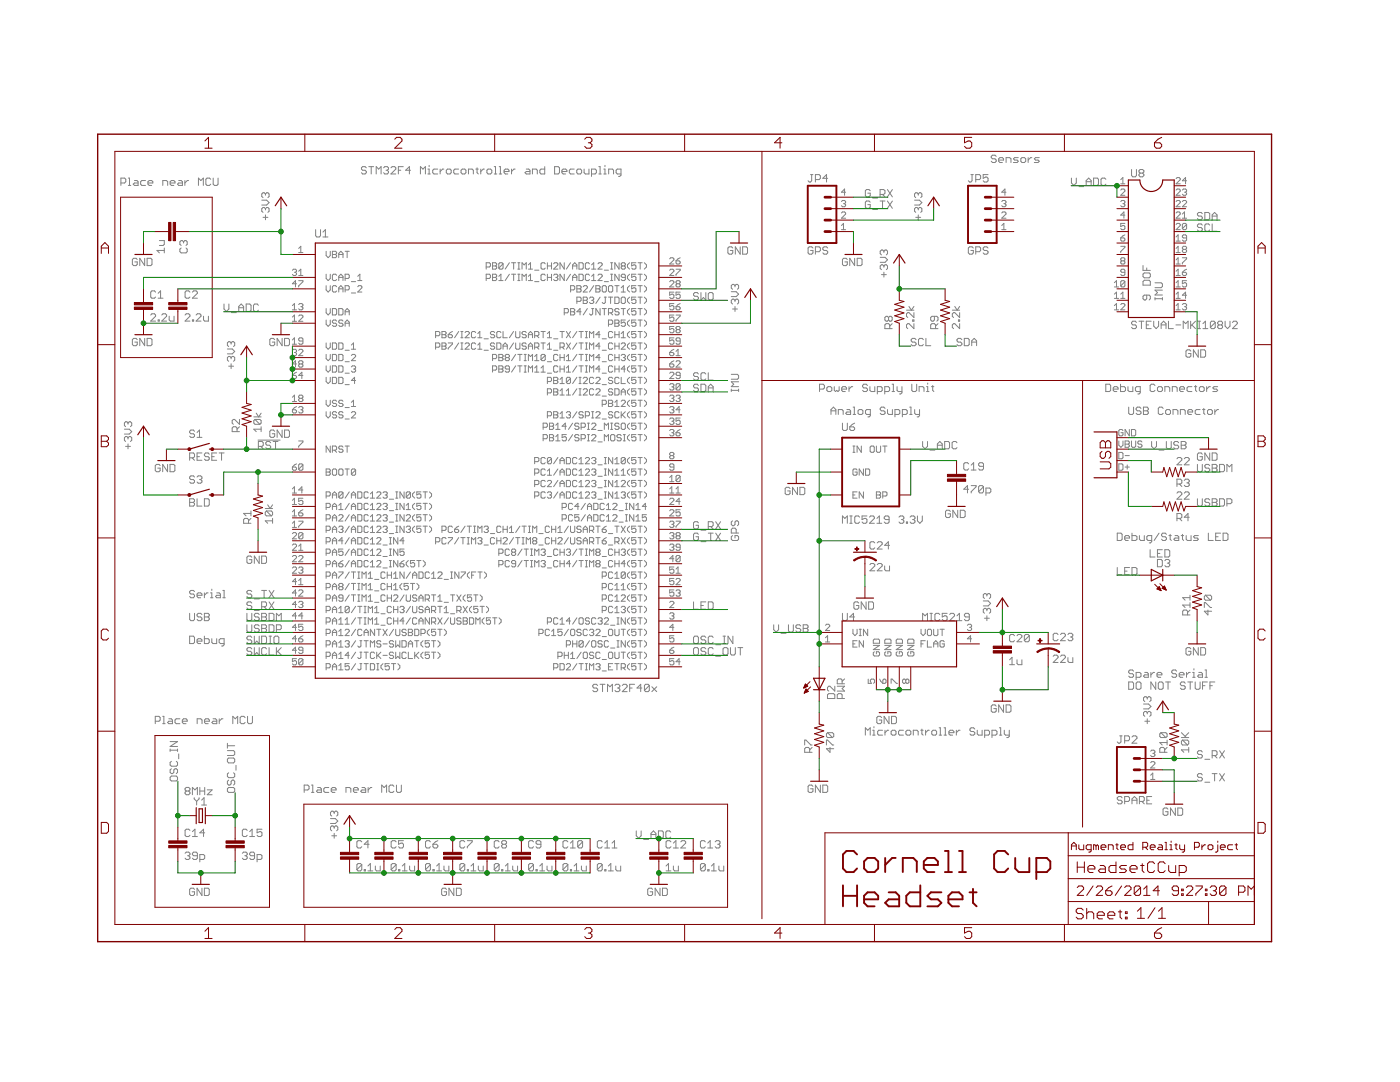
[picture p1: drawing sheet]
<svg xmlns="http://www.w3.org/2000/svg" width="279mm" height="216mm" viewBox="0 0 279 216" stroke-linecap="round" stroke-linejoin="round" font-family="sans-serif">
<g fill="none" stroke="#808080" stroke-width=".2">
<path d="M24.1 36.5h.8l.2-.2v-.5l-.2-.3h-.8v1.5M25.6 35.5h.2v1.5M25.6 37h.5M26.8 36h.5l.3 .3v.7h-.8l-.2-.3 .2-.2h.8M29 36h-.7l-.2 .3v.4l.2 .3h.7M29.5 36.5h1v-.2l-.2-.3h-.5l-.3 .3v.4l.3 .3h.5M32.5 37v-1h.7l.3 .3v.7M34 36.5h.9v-.2l-.2-.3h-.5l-.2 .3v.4l.2 .3h.5M35.7 36h.5l.2 .3v.7h-.7l-.3-.3 .3-.2h.7M36.9 36v1M37.6 36h-.2l-.5 .5M39.6 37v-1.5l.5 .5 .5-.5v1.5"/>
<path d="M42.1 35.8l-.3-.3h-.5l-.2 .3v.9l.2 .3h.5l.3-.3M42.5 35.5v1.2l.3 .3h.5l.2-.3v-1.2M52.2 39.9h1l.5 .5-.5 .5h-1M53 38.7l-.3-.2h-.2l-.3 .2v.5l.3 .2M53 38.7v.2M53 38.7l.2-.2h.3l.2 .2v.5l-.2 .2M73.1 33.5l-.2-.2h-.5l-.3 .2v.2l.3 .3h.5l.2 .2v.3l-.2 .2h-.5l-.3-.2M73.6 33.3h1M74.1 33.3v1.4M75.1 34.7v-1.4l.5 .4 .5-.4v1.4M76.6 33.5l.2-.2h.5l.2 .2v.2l-.2 .3M77 34h.3"/>
<path d="M77.3 34l.2 .2v.3l-.2 .2h-.5l-.2-.2M78 33.5l.3-.2h.5l.2 .2v.2l-1 1h1M79.5 34h.5M80.5 33.3h-1v1.4M81.9 34h-.9l.7-.7v1.4M83.9 34.7v-1.4l.5 .4 .5-.4v1.4M85.4 34.7h.5M85.4 33.7h.2v1M85.6 33v.3M87.4 33.7h-.8l-.2 .3v.5l.2 .2h.8M87.8 33.7v1M88.6 33.7h-.3l-.5 .5"/>
<path d="M89.1 34l.2-.3h.5l.2 .3v.5l-.2 .2h-.5l-.2-.2zM91.5 33.7h-.7l-.2 .3v.5l.2 .2h.7M92 34l.3-.3h.5l.2 .3v.5l-.2 .2h-.5l-.3-.2zM93.5 34.7v-1h.7l.3 .3v.7M95 33.7h.5M95.2 33.5v1l.3 .2M95.9 33.7v1M96.7 33.7h-.3l-.5 .5M97.2 34l.2-.3h.5l.2 .3v.5l-.2 .2h-.5l-.2-.2zM98.6 33.3h.3v1.4M98.6 34.7h.5M99.6 33.3h.3v1.4"/>
<path d="M99.6 34.7h.5M100.6 34.2h1v-.2l-.3-.3h-.4l-.3 .3v.5l.3 .2h.4M102.1 33.7v1M102.8 33.7h-.2l-.5 .5M105 33.7h.5l.3 .3v.7h-.8l-.2-.2 .2-.3h.8M106.3 34.7v-1h.7l.2 .3v.7M108.7 33.3v1.4h-.7l-.3-.2v-.5l.3-.3h.7M110.7 33.3h.7l.3 .2v1l-.3 .2h-.7zM112.1 34.2h1v-.2l-.2-.3h-.5l-.3 .3v.5l.3 .2h.5M114.6 33.7h-.7l-.3 .3v.5l.3 .2h.7M115.1 34l.2-.3h.5l.3 .3v.5l-.3 .2h-.5l-.2-.2zM116.6 33.7v.8l.2 .2h.7v-1"/>
<path d="M118 34.7h.8l.2-.2v-.5l-.2-.3h-.8v1.5M119.5 33.3h.3v1.4M119.5 34.7h.5M120.5 34.7h.5M120.5 33.7h.2v1M120.7 33v.3M121.5 34.7v-1h.7l.2 .3v.7M123.9 34.7h-.7l-.2-.2v-.5l.2-.3h.7v1.3l-.2 .2h-.3M161.8 34.8h.4M162 34.8v1.3l-.2 .2h-.3l-.2-.2M162.7 35.8h.8l.2-.2v-.5l-.2-.3h-.8v1.5M165.2 35.6h-1l.8-.8v1.5"/>
<path d="M168.8 38.4h-.9l.7-.7v1.3M173.7 38.1l-.3-.3h-.5l-.2 .3v.9l.2 .3h.5l.3-.3v-.5h-.5M174.2 39.5h.9M175.6 38.8h.8l.2-.3v-.4l-.2-.3h-.8v1.5M176.1 38.8l.5 .5M177.1 37.8l1 1.5M178.1 37.8l-1 1.5M182.5 39.9h1l.5 .5-.5 .5h-1M183.3 38.7v.2M183.3 38.7l.2-.2h.2l.3 .2v.5l-.3 .2M183.3 38.7l-.3-.2h-.2l-.3 .2v.5l.3 .2M193.8 34.8h.4"/>
<path d="M194 34.8v1.3l-.2 .2h-.3l-.2-.2M194.7 35.8h.8l.2-.2v-.5l-.2-.3h-.8v1.5M197.2 34.8h-1v.8l.5-.3h.2l.3 .3v.5l-.3 .2h-.5l-.2-.2M198.8 31.2l-.2-.2h-.5l-.3 .2v.3l.3 .2h.5l.2 .2v.3l-.2 .2h-.5l-.3-.2M199.3 31.9h1v-.2l-.3-.2h-.4l-.3 .2v.5l.3 .2h.4M200.8 38.4h-.9l.7-.7v1.3M200.8 32.4v-.9h.7l.3 .2v.7M203.2 31.5h-.7l-.3 .2 .3 .2h.5l.2 .3-.2 .2h-.8M203.7 31.7l.3-.2h.4l.3 .2v.5l-.3 .2h-.4l-.3-.2zM205.2 31.5v.9M205.9 31.5h-.2l-.5 .4M207.4 31.5h-.7l-.3 .2 .3 .2h.5l.2 .3-.2 .2h-.8"/>
<path d="M213.8 35.5v1l.5 .5 .5-.5v-1M215.3 37.2h1M216.8 37v-1l.5-.5 .5 .5v1M216.8 36.3h1M218.2 35.5h.8l.2 .3v.9l-.2 .3h-.8zM220.7 35.8l-.2-.3h-.5l-.3 .3v.9l.3 .3h.5l.2-.3M223.7 37.9l.2-.2h.4l.2 .2v.2l-.8 .9h.8M223.7 35.9l.4-.5v1.3M223.7 36.7h.8M225.8 33.8v1.2l.3 .3h.5l.2-.3v-1.2M227.5 34.5l-.2 .3v.2l.2 .3h.5l.3-.3v-.2l-.3-.3M227.5 34.5l-.2-.2v-.2l.2-.3h.5l.3 .3v.2l-.3 .2"/>
<path d="M227.5 34.5h.5M234.7 35.6l.2-.2h.4l.2 .2v.3l-.8 .8h.8M234.7 37.9l.2-.2h.4l.2 .2v.2l-.8 .9h.8M236 37.9l.2-.2h.4l.2 .2-.2 .5M236.4 38.4h.2M236.6 38.4l.2 .2-.2 .4h-.4l-.2-.2M236.8 36.1h-.8l.6-.7v1.3M27.4 51.8l-.2-.3h-.5l-.3 .3v.9l.3 .3h.5l.2-.3v-.4h-.5M28.9 51.5v1.5l-1-1.5v1.5M29.4 51.5h.7l.2 .3v.9l-.2 .3h-.7zM31.1 58.3l-.3-.3h-.5l-.2 .3v1l.2 .2h.5l.3-.2M31.6 59.5h.9"/>
<path d="M31.6 58.5l.4-.5v1.5M31.8 48h1v.7l-.2 .3h-.8M32.8 50h-1.5l.5 .5M32.8 49.5v1M36.2 49.5l-.3 .2v.5l.3 .3h.9l.3-.3v-.5l-.3-.2M36.6 48.3l.3-.3h.2l.3 .3v.4l-.3 .3M36.6 48.3l-.2-.3h-.2l-.3 .3v.4l.3 .3M36.6 48.3v.2M37.9 58.3l-.2-.3h-.5l-.3 .3v1l.3 .2h.5l.2-.2M38.4 58.3l.3-.3h.4l.3 .3v.2l-1 1h1M52.5 43.4h1M53 41.7l-.3-.3h-.2l-.3 .3v.4l.3 .3"/>
<path d="M53 41.7v.2M53 42.9v1M53 41.7l.2-.3h.3l.2 .3v.4l-.2 .3M58.4 53.9l.2-.2h.4l.2 .2-.2 .4M58.8 54.3h.2M59 54.3l.2 .2-.2 .5h-.4l-.2-.2M59.2 56.6h-.8l.6-.6v1.3M59.6 56h.9v.2l-.9 .8v.3M59.6 49.6l.4-.5v1.3M59.6 54.1l.4-.4v1.3M59.6 55h.9M59.6 50.4h.9"/>
<path d="M63 45.8v1.2l.2 .3h.5l.3-.3v-1.2M64.5 47.3h.9M64.5 46.3l.4-.5v1.5M65.1 50.1v.9l.4 .4 .4-.4v-.9M65.1 54.7v.9l.4 .4 .4-.4v-.9M65.1 57v.8l.4 .5 .4-.5v-.8M66.3 50.1h.7l.2 .3-.2 .4 .2 .4-.2 .2h-.7zM66.3 50.8h.7M67.2 54.9l-.2-.2h-.5l-.2 .2v.9l.2 .2h.5l.2-.2M67.2 57.2l-.2-.2h-.5l-.2 .2v.9l.2 .2h.5l.2-.2M67.6 51.4v-.8l.4-.5 .5 .5v.8M67.6 56v-.9l.4-.4 .5 .4v.9"/>
<path d="M67.6 58.3v-.9l.4-.4 .5 .4v.9M67.6 55.4h.9M67.6 57.6h.9M67.6 50.8h.9M68.9 55.6h.6l.2-.2v-.5l-.2-.2h-.6v1.3M68.9 57.8h.6l.2-.2v-.4l-.2-.2h-.6v1.3M68.9 50.1h.8M69.3 50.1v1.3M70.1 56.2h.9M70.1 58.5h.9M71.4 55.1l.4-.4v1.3M71.4 57.2l.2-.2h.4l.2 .2v.2l-.8 .9h.8"/>
<path d="M71.4 56h.8M97 53.3h.7l.2-.2v-.5l-.2-.2h-.7v1.3M97 55.6h.7l.2-.2v-.5l-.2-.2h-.7v1.3M98.3 54.7h.6l.2 .2-.2 .5 .2 .4-.2 .2h-.6zM98.3 52.4h.6l.2 .2-.2 .5 .2 .4-.2 .2h-.6zM98.3 53.1h.6M98.3 55.4h.6M99.5 56h.9M99.5 55.1l.5-.4v1.3M100.4 52.6l-.2-.2h-.4l-.3 .2v.9M100.4 52.6v.9l-.2 .2h-.4l-.3-.2M100.4 52.6l-.9 .9"/>
<path d="M101.7 52.4l-.9 1.3M101.7 54.7l-.9 1.3M102.1 52.4h.8M102.1 54.7h.8M102.5 52.4v1.3M102.5 54.7v1.3M103.3 52.4h.5M103.3 53.7h.5M103.3 54.7h.5M103.3 56h.5M103.5 52.4v1.3M103.5 54.7v1.3"/>
<path d="M104.2 53.7v-1.3l.4 .5 .4-.5v1.3M104.2 56v-1.3l.4 .4 .4-.4v1.3M105.5 53.7h.8M105.5 52.9l.4-.5v1.3M105.5 55.1l.4-.4v1.3M105.5 56h.8M106.7 53.9h.8M106.7 56.2h.8M108.8 54.9l-.2-.2h-.4l-.2 .2v.9l.2 .2h.4l.2-.2M108.8 52.6l-.2-.2h-.4l-.2 .2v.9l.2 .2h.4l.2-.2M109.2 53.1h.9M109.2 52.4v1.3"/>
<path d="M109.2 54.7v1.3M109.2 55.4h.9M110.1 52.4v1.3M110.1 54.7v1.3M110.5 52.6l.2-.2h.4l.2 .2v.3l-.8 .8h.8M110.5 54.9l.2-.2h.4l.2 .2-.2 .5M110.9 55.4h.2M111.1 55.4l.2 .2-.2 .4h-.4l-.2-.2M112.6 52.4v1.3l-.8-1.3v1.3M112.6 54.7v1.3l-.8-1.3v1.3M113.9 52.4l-.9 1.3M113.9 54.7l-.9 1.3"/>
<path d="M113.9 57.8h.6l.2-.2v-.4l-.2-.2h-.6v1.3M114.3 53.7v-.8l.4-.5 .4 .5v.8M114.3 56v-.9l.4-.4 .4 .4v.9M114.3 53.1h.8M114.3 55.4h.8M115.1 57h.7l.2 .2-.2 .4 .2 .5-.2 .2h-.7zM115.1 57.6h.7M115.5 52.4h.7l.2 .2v.9l-.2 .2h-.7zM115.5 54.7h.7l.2 .2v.9l-.2 .2h-.7zM116.4 59.3h.6l.2 .2-.2 .4 .2 .4-.2 .3h-.6zM116.4 57.2l.2-.2h.4l.2 .2v.2l-.8 .9h.8M116.4 59.9h.6"/>
<path d="M117.6 52.6l-.2-.2h-.4l-.2 .2v.9l.2 .2h.4l.2-.2M117.6 54.9l-.2-.2h-.4l-.2 .2v.9l.2 .2h.4l.2-.2M117.6 59.5l.3-.2h.4l.2 .2-.2 .4M118.1 55.1l.4-.4v1.3M118.1 53.7h.8M118.1 52.9l.4-.5v1.3M118.1 56h.8M118.1 59.9h.2M118.3 59.9l.2 .2-.2 .5h-.4l-.3-.3M118.5 57l-.9 1.3M118.9 57h.6l.3 .2-.3 .4 .3 .5-.3 .2h-.6zM118.9 57.6h.6"/>
<path d="M119.3 52.6l.2-.2h.5l.2 .2v.3l-.9 .8h.9M119.3 54.9l.2-.2h.5l.2 .2v.2l-.9 .9h.9M119.8 59.3l-.9 1.3M120.4 57h.4l.2 .2v.9l-.2 .2h-.4l-.2-.2v-.9zM120.6 53.9h.8M120.6 56.2h.8M120.6 59.3h.4M120.8 59.3v1l-.2 .3-.4-.3M121.4 57.2l.2-.2h.5l.2 .2v.9l-.2 .2h-.5l-.2-.2zM121.4 59.3h.9M121.9 52.4h.4M121.9 53.7h.4"/>
<path d="M121.9 54.7h.4M121.9 56h.4M121.9 59.3v1.3M122.1 52.4v1.3M122.1 54.7v1.3M122.7 59.3h.6l.2 .2v.8l-.2 .3h-.6zM122.7 57h.8M123.1 57v1.3M123.5 52.4v1.3l-.8-1.3v1.3M123.5 54.7v1.3l-.8-1.3v1.3M124 59.5l.2-.2h.4l.2 .2v.8l-.2 .3h-.4l-.2-.3zM124 58.3h.8"/>
<path d="M124 57.4l.4-.4v1.3M124.2 53.1l-.2-.2 .2-.5h.4l.2 .2-.2 .5M124.2 53.1l-.2 .2 .2 .4h.4l.2-.2-.2-.4M124.2 53.1h.4M124.8 55.4h-.6l-.2-.3 .2-.4h.4l.2 .2v.9l-.2 .2h-.4l-.2-.2M125.6 54.7l-.4 .4v.5l.4 .4M125.6 52.4l-.4 .5v.4l.4 .4M125.6 57l-.4 .4v.4l.4 .5M125.6 59.3l-.4 .4v.4l.4 .5M126.9 57h-.8v.6l.4-.2 .4 .2v.5l-.2 .2h-.4l-.2-.2M126.9 59.3h-.8v.6l.6-.2 .2 .2v.4l-.2 .3h-.4l-.2-.3M126.9 54.7h-.8v.7l.4-.3 .4 .3v.4l-.2 .2h-.4l-.2-.2"/>
<path d="M126.9 52.4h-.8v.7l.6-.2 .2 .2v.4l-.2 .2h-.4l-.2-.2M127.3 52.4h.9M127.3 54.7h.9M127.3 57h.9M127.3 59.3h.9M127.8 52.4v1.3M127.8 54.7v1.3M127.8 57v1.3M127.8 59.3v1.3M128.6 54.7l.4 .4v.5l-.4 .4M128.6 52.4l.4 .5v.4l-.4 .4M128.6 57l.4 .4v.4l-.4 .5"/>
<path d="M128.6 59.3l.4 .4v.4l-.4 .5M133.6 53.9l.3-.2h.4l.2 .2v.2l-.9 .9h.9M133.6 51.6l.3-.2h.4l.2 .2v.3l-.9 .8h.9M133.6 56.2l.3-.2h.4l.2 .2v.2l-.9 .9h.9M134.5 58.3h-.9v.6l.5-.2 .4 .2v.4l-.2 .2h-.4l-.3-.2M134.9 53.7h.8v.2l-.8 .9v.2M134.9 52h.6l.2 .5-.2 .2h-.4l-.2-.2zM135.1 56.6l-.2-.2 .2-.4h.4l.2 .2-.2 .4M135.1 56.6l-.2 .2 .2 .5h.4l.2-.3-.2-.4M135.1 56.6h.4M135.7 51.4l-.8 .6M135.7 58.3h-.8v.6l.6-.2 .2 .2v.4l-.2 .2h-.4l-.2-.2"/>
<path d="M139.4 58.6l-.3-.2h-.4l-.3 .2v.3l.3 .2h.4l.3 .3v.2l-.3 .3h-.4l-.3-.3M139.9 58.4v1.5l.5-.5 .5 .5v-1.5M141.4 58.6l.2-.2h.5l.2 .2v1l-.2 .3h-.5l-.2-.3zM145.9 58.2h1l.5 .5-.5 .5h-1M146.2 49.5l-.2-.2h-.5l-.2 .2v1l.2 .2h.5l.2-.2v-.5h-.4M146.7 57l.2-.3h.3l.2 .3v.5l-.2 .2M146.7 59.9l.2-.2h.3l.2 .2v.5l-.2 .3M146.7 57l-.3-.3h-.2l-.3 .3v.5l.3 .2M146.7 59.9l-.3-.2h-.2l-.3 .2v.5l.3 .3M146.7 57v.2M146.7 59.9v.3M147.7 49.3v1.4l-1-1.4v1.4"/>
<path d="M148.2 49.3h.7l.3 .2v1l-.3 .2h-.7zM162.2 49.5l-.2-.2h-.5l-.2 .2v1l.2 .2h.5l.2-.2v-.5h-.4M162.7 50.2h.8l.2-.2v-.5l-.2-.2h-.8v1.4M165.2 49.5l-.2-.2h-.5l-.3 .2v.2l.3 .3h.5l.2 .2v.3l-.2 .2h-.5l-.3-.2M167.9 40.2l.2-.2h.5l.2 .2-.2 .4M167.9 42.5l.2-.2h.5l.2 .2v.2l-.9 .8h.9M167.9 45.8h.9M167.9 45l.4-.4v1.2M168.3 40.6h.3M168.6 40.6l.2 .3-.2 .4h-.5l-.2-.3M169.1 51.8l-.3-.3h-.4l-.3 .3v.9l.3 .3h.4l.3-.3v-.4h-.5M170.6 51.5v1.5l-1-1.5v1.5"/>
<path d="M171.1 51.5h.7l.2 .3v.9l-.2 .3h-.7zM173.7 40.3l-.3-.2h-.5l-.2 .2v1l.2 .3h.5l.3-.3v-.5h-.5M174.2 41.8h.9M175.6 40.1h1M175.7 51.4h.9l.5 .4-.5 .5h-.9M175.9 54.8h1M176.1 40.1v1.5M176.4 50.1l-.3-.2h-.2l-.2 .2v.5l.2 .3M176.4 53.1l-.3-.3h-.2l-.2 .3v.5l.2 .2M176.4 50.1l.2-.2h.3l.2 .2v.5l-.2 .3M176.4 53.1l.2-.3h.3l.2 .3v.5l-.2 .2M176.4 50.1v.3"/>
<path d="M176.4 53.1v.2M176.4 54.3v1M177.1 40.1l1 1.5M178.1 40.1l-1 1.5M182.8 43.4h.9M183.3 41.7v.2M183.3 42.9v1M183.3 41.7l.2-.3h.2l.3 .3v.4l-.3 .3M183.3 41.7l-.3-.3h-.2l-.3 .3v.4l.3 .3M194.2 49.5l-.2-.2h-.5l-.2 .2v1l.2 .2h.5l.2-.2v-.5h-.4M194.7 50.2h.8l.2-.2v-.5l-.2-.2h-.8v1.4M197.2 49.5l-.3-.2h-.5l-.2 .2v.2l.2 .3h.5l.3 .2v.3l-.3 .2h-.5l-.2-.2"/>
<path d="M199.9 42.5l.2-.2h.5l.2 .2v.2l-.9 .8h.9M199.9 40.2l.2-.2h.5l.2 .2-.2 .4M199.9 45.8h.9M199.9 45l.4-.4v1.2M200.3 40.6h.3M200.6 40.6l.2 .3-.2 .4h-.5l-.2-.3M222.4 57.3h.8M222.4 59.5h.8M222.4 56.4l.4-.4v1.3M222.4 58.7l.4-.4v1.2M223.7 59.5h.8M223.7 40.2l.2-.2h.4l.2 .2-.2 .4"/>
<path d="M223.7 47.5h.6l.2 .4-.2 .2h-.4l-.2-.2zM223.7 49.1h.8v.3l-.8 .8v.2M223.7 58.7l.4-.4v1.2M223.9 52l-.2 .3 .2 .4h.4l.2-.2-.2-.5M223.9 52l-.2-.1 .2-.5h.4l.2 .2-.2 .4M223.9 52h.4M224.1 40.6h.2M224.3 40.6l.2 .3-.2 .4h-.4l-.2-.3M224.5 44.6h-.8v.6l.6-.2 .2 .2v.4l-.2 .2h-.4l-.2-.2M224.5 54.3h-.6l-.2-.2 .2-.4h.4l.2 .2v.9l-.2 .2h-.4l-.2-.2M224.5 56.2v.8l-.2 .3h-.4l-.2-.3M224.5 56.2l-.2-.2h-.4l-.2 .2v.8"/>
<path d="M224.5 42.9h-.8l.6-.6v1.2M224.5 46.9l-.8 .6M224.5 56.2l-.8 .8M228.1 54.7l.3-.2h.9l.3 .2v.5l-.3 .2h-.9l-.3-.2zM228.1 56.2l.3-.3h.9l.3 .3v.7h-1.5zM228.1 53v1h1.5M228.9 58.9v.7l-.3 .3h-.2l-.3-.3v-.5l.3-.2h.9l.3 .2v.5l-.3 .3M228.9 53.5v.5M230.5 56.4h1.2l.3 .3v.4l-.3 .3h-1.2M230.5 59.6h1.5M230.5 59.4v.5M232 59.4v.5"/>
<path d="M232 57.9h-1.5l.5 .5-.5 .5h1.5M234.7 40.2l.2-.2h.4l.2 .2v.2l-.8 .9h.8M234.7 42.5l.2-.2h.4l.2 .2v.2l-.8 .8h.8M234.7 44.8l.2-.2h.4l.2 .2v.2l-.8 .8h.8M234.7 47.3l.4-.4v1.2M234.7 49.6l.4-.5v1.3M234.7 51.9l.4-.5v1.3M234.7 54.1l.4-.4v1.3M234.7 56.4l.4-.4v1.3M234.7 58.7l.4-.4v1.2M234.7 52.7h.8M234.7 55h.8"/>
<path d="M234.7 57.3h.8M234.7 59.5h.8M234.7 50.4h.8M234.7 48.1h.8M236 42.7l.4-.4v1.2M236 40.2l.2-.2h.4l.2 .2v.2l-.8 .9h.8M236 51.4h.8v.2l-.8 .9v.2M236 54.3h.6l.2 .5-.2 .2h-.4l-.2-.2zM236 43.5h.8M236.2 49.8l-.2-.2 .2-.5h.4l.2 .3-.2 .4M236.2 49.8l-.2 .2 .2 .4h.4l.2-.2-.2-.4M236.2 49.8h.4"/>
<path d="M236.8 56h-.8v.6l.4-.2 .4 .2v.4l-.2 .3h-.4l-.2-.3M236.8 44.8v.8l-.2 .2h-.4l-.2-.2M236.8 47.5h-.6l-.2-.2 .2-.4h.4l.2 .2v.8l-.2 .2h-.4l-.2-.2M236.8 53.7l-.8 .6M236.8 44.8l-.2-.2h-.4l-.2 .2v.8M236.8 58.9h-.8l.6-.6v1.2M236.8 44.8l-.8 .8M239.9 42.6l-.2-.2h-.5l-.2 .2v.3l.2 .2h.5l.2 .3v.2l-.2 .3h-.5l-.2-.3M239.9 44.9l-.2-.2h-.5l-.2 .2v.3l.2 .2h.5l.2 .3v.2l-.2 .2h-.5l-.2-.2M240.5 42.4h.7l.2 .2v1l-.2 .3h-.7zM241.4 44.9l-.2-.2h-.5l-.2 .2v1l.2 .2h.5l.2-.2M241.9 43.9v-1l.5-.5 .5 .5v1"/>
<path d="M241.9 44.7v1.4h1M241.9 43.1h1M27.4 67.8l-.2-.3h-.5l-.3 .3v.9l.3 .3h.5l.2-.3v-.4h-.5M28.9 67.5v1.5l-1-1.5v1.5M29.4 67.5h.7l.2 .3v.9l-.2 .3h-.7zM30.1 62.9l.2-.3h.5l.3 .3v.2l-1 1h1M31.6 63.8h.2v.3h-.2zM32.3 62.9l.2-.3h.5l.3 .3v.2l-1 1h1M33.8 63.1v.7l.2 .3h.7v-1M36.9 62.9l.3-.3h.5l.2 .3v.2l-1 1h1M38.4 63.8h.3v.3h-.3zM39.1 62.9l.3-.3h.5l.2 .3v.2l-1 1h1"/>
<path d="M40.6 63.1v.7l.3 .3h.7v-1M44.7 60.7v1l.5 .4 .5-.4v-1M45.4 69.6h1l.4 .5-.4 .5h-1M45.6 73.1h1M46.1 68.4v.3M46.1 71.4v.2M46.1 72.6v1M46.1 71.4l-.2-.3h-.3l-.2 .3v.4l.2 .3M46.1 68.4l-.2-.2h-.3l-.2 .2v.5l.2 .3M46.1 71.4l.3-.3h.2l.2 .3v.4l-.2 .3M46.1 68.4l.3-.2h.2l.2 .2v.5l-.2 .3M46.2 62.4h1"/>
<path d="M47.6 62.1v-.9l.5-.5 .5 .5v.9M47.6 61.4h1M49.1 60.7h.7l.3 .2v1l-.3 .2h-.7zM51.6 60.9l-.3-.2h-.5l-.2 .2v1l.2 .2h.5l.3-.2M54.8 67.8l-.2-.3h-.5l-.3 .3v.9l.3 .3h.5l.2-.3v-.4h-.5M56.3 67.5v1.5l-1-1.5v1.5M56.8 67.5h.7l.3 .3v.9l-.3 .3h-.7zM58.4 64.1h.8M58.4 61l.4-.4v1.2M58.4 63.3l.4-.4v1.2M58.4 67.8l.4-.4v1.3M58.4 79.3l.4-.5v1.3"/>
<path d="M58.4 69.9l.2-.2h.4l.2 .2-.2 .4M58.4 74.9h.6l.2 .4-.2 .2h-.4l-.2-.2zM58.4 61.8h.8M58.4 68.7h.8M58.8 70.3h.2M59 70.3l.2 .2-.2 .5h-.4l-.2-.2M59.2 72.6h-.8l.6-.6v1.3M59.2 74.3l-.8 .6M59.6 63.1l.2-.2h.4l.3 .2v.2l-.9 .8h.9M59.6 60.8l.2-.2h.4l.3 .2-.3 .4M59.6 69.9l.2-.2h.4l.3 .2v.2l-.9 .9h.9M59.8 79.5l-.2-.2 .2-.5h.4l.3 .3-.3 .4"/>
<path d="M59.8 72.6l-.2-.2 .2-.4h.4l.3 .2-.3 .4M59.8 72.6l-.2 .2 .2 .5h.4l.3-.3-.3-.4M59.8 79.5l-.2 .2 .2 .4h.4l.3-.2-.3-.4M59.8 72.6h.4M59.8 79.5h.4M60 61.2h.2M60.2 61.2l.3 .2-.3 .4h-.4l-.2-.2M60.5 68.1h-.7l-.2-.3 .2-.4h.4l.3 .2v.9l-.3 .2h-.4l-.2-.2M60.5 74.9h-.9l.6-.6v1.2M65.1 61.6v.8l.4 .4 .4-.4v-.8M65.1 63.9v.8l.4 .4 .4-.4v-.8M65.1 68.4v.9l.4 .4 .4-.4v-.9"/>
<path d="M65.1 70.7v.9l.4 .4 .4-.4v-.9M65.1 73v.9l.4 .4 .4-.4v-.9M65.1 75.3v.8l.4 .4 .4-.4v-.8M65.1 79.9v.8l.4 .4 .4-.4v-.8M66.3 61.6h.7l.2 .2v.8l-.2 .2h-.7zM66.3 68.4h.7l.2 .2v.9l-.2 .2h-.7zM66.3 70.7h.7l.2 .2v.9l-.2 .2h-.7zM66.3 73h.7l.2 .2v.8l-.2 .3h-.7zM66.3 75.3h.7l.2 .2v.8l-.2 .2h-.7zM67.2 64.1l-.2-.2h-.5l-.2 .4 .2 .2h.5l.2 .4-.2 .2h-.5l-.2-.2M67.6 75.3h.6l.3 .2v.8l-.3 .2h-.6zM67.6 61.6h.6l.3 .2v.8l-.3 .2h-.6z"/>
<path d="M67.6 68.4h.6l.3 .2v.9l-.3 .2h-.6zM67.6 70.7h.6l.3 .2v.9l-.3 .2h-.6zM67.6 73h.6l.3 .2v.8l-.3 .3h-.6zM68.5 64.1l-.3-.2h-.4l-.2 .4 .2 .2h.4l.3 .4-.3 .2h-.4l-.2-.2M68.9 62.8v-.8l.4-.4 .4 .4v.8M68.9 65.1v-.8l.4-.4 .4 .4v.8M68.9 62.2h.8M68.9 64.5h.8M68.9 69.9h.8M68.9 72.2h.8M68.9 74.5h.8M68.9 76.8h.8"/>
<path d="M70.1 68.9l.4-.5v1.3M70.1 70.9l.2-.2h.5l.2 .2v.2l-.9 .9h.9M70.1 73.2l.2-.2h.5l.2 .2-.2 .4M70.1 69.7h.9M70.5 73.6h.3M70.8 73.6l.2 .3-.2 .4h-.5l-.2-.3M71 75.9h-.9l.7-.6v1.2M86.9 67h.7l.2-.2v-.4l-.2-.3h-.7v1.3M86.9 69.3h.7l.2-.2v-.5l-.2-.2h-.7v1.3M88.2 66.1h.6l.2 .3-.2 .4 .2 .4-.2 .2h-.6zM88.2 68.4h.6l.2 .2-.2 .5 .2 .4-.2 .2h-.6zM88.2 66.8h.6"/>
<path d="M88.2 69.1h.6M89.5 66.8h.6l.2 .4-.2 .2h-.4l-.2-.2zM89.5 68.4h.8v.2l-.8 .9v.2M90.3 66.1l-.8 .7M91.5 66.1l-.8 1.3M91.5 68.4l-.8 1.3M92 66.1h.4M92 67.4h.4M92 68.4h.4M92 69.7h.4M92.2 66.1v1.3M92.2 68.4v1.3"/>
<path d="M92.8 66.4l.2-.3h.5l.2 .3v.2l-.9 .8h.9M92.8 68.6l.2-.2h.5l.2 .2v.3l-.9 .8h.9M94.9 66.4l-.2-.3h-.4l-.2 .3v.8l.2 .2h.4l.2-.2M94.9 68.6l-.2-.2h-.4l-.2 .2v.9l.2 .2h.4l.2-.2M95.4 67.4h.8M95.4 66.6l.4-.5v1.3M95.4 68.9l.4-.5v1.3M95.4 69.7h.8M96.6 67.6h.9M96.6 69.9h.9M98.3 73.9h.6l.2-.3v-.4l-.2-.2h-.6v1.3M98.3 71.6h.6l.2-.2v-.5l-.2-.2h-.6v1.3"/>
<path d="M98.7 66.4l-.2-.3h-.4l-.2 .5 .2 .2h.4l.2 .4-.2 .2h-.4l-.2-.2M98.7 68.6l-.2-.2h-.4l-.2 .5 .2 .2h.4l.2 .4-.2 .2h-.4l-.2-.2M99.1 68.4h.7l.2 .2v.9l-.2 .2h-.7zM99.5 70.7h.7l.2 .2-.2 .5 .2 .4-.2 .2h-.7zM99.5 73h.7l.2 .2-.2 .4 .2 .4-.2 .3h-.7zM99.5 71.4h.7M99.5 73.6h.7M100 66.4l-.2-.3h-.5l-.2 .3v.8l.2 .2h.5l.2-.2M100.4 69.7v-.8l.4-.5 .4 .5v.8M100.4 66.1v1.3h.8M100.4 69.1h.8M101 71.4l-.2-.3 .2-.4h.5l.2 .2-.2 .5"/>
<path d="M101 71.4l-.2 .2 .2 .4h.5l.2-.2-.2-.4M101 71.4h.5M101.7 73.6h-.7l-.2-.2 .2-.4h.5l.2 .2v.8l-.2 .3h-.5l-.2-.3M102.5 66.1l-.8 1.3M102.5 68.4l-.8 1.3M102.9 66.1v1.1l.2 .2h.4l.3-.2v-1.1M102.9 68.4v1.1l.2 .2h.4l.3-.2v-1.1M102.9 70.7l-.8 1.3M102.9 73l-.8 1.3M103.3 70.7h.9M103.3 73h.9M103.8 70.7v1.3"/>
<path d="M103.8 73v1.3M104.6 70.7h.4M104.6 72h.4M104.6 73h.4M104.6 74.3h.4M104.8 70.7v1.3M104.8 73v1.3M105 66.4l-.2-.3h-.4l-.2 .5 .2 .2h.4l.2 .4-.2 .2h-.4l-.2-.2M105 68.6l-.2-.2h-.4l-.2 .5 .2 .2h.4l.2 .4-.2 .2h-.4l-.2-.2M105.5 67.4v-.8l.4-.5 .4 .5v.8M105.5 69.7v-.8l.4-.5 .4 .5v.8M105.5 72v-1.3l.4 .4 .4-.4v1.3"/>
<path d="M105.5 74.3v-1.3l.4 .4 .4-.4v1.3M105.5 66.8h.8M105.5 69.1h.8M106.7 67h.6l.2-.2v-.4l-.2-.3h-.6v1.3M106.7 69.3h.6l.2-.2v-.5l-.2-.2h-.6v1.3M106.7 72h.8M106.7 71.1l.4-.4v1.3M106.7 73.4l.4-.4v1.3M106.7 74.3h.8M107.1 67l.4 .4M107.1 69.3l.4 .4M108 73.4l.4-.4v1.3"/>
<path d="M108 66.1h.8M108 68.4h.8M108 74.3h.8M108.4 66.1v1.3M108.4 68.4v1.3M108.8 70.9l-.2-.2h-.4l-.2 .2v.9M108.8 70.9v.9l-.2 .2h-.4l-.2-.2M108.8 70.9l-.8 .9M109.2 66.6l.5-.5v1.3M109.2 68.9l.5-.5v1.3M109.2 76.1h.7l.2-.2v-.4l-.2-.2h-.7v1.2M109.2 78.4h.7l.2-.2v-.4l-.2-.2h-.7v1.2"/>
<path d="M109.2 67.4h.9M109.2 69.7h.9M109.2 72.2h.9M109.2 74.5h.9M110.5 75.3h.6l.2 .2-.2 .4 .2 .4-.2 .2h-.6zM110.5 77.6h.6l.2 .2-.2 .4 .2 .4-.2 .2h-.6zM110.5 67.6h.8M110.5 69.9h.8M110.5 75.9h.6M110.5 78.2h.6M111.3 70.9l-.2-.2h-.4l-.2 .2v.9l.2 .2h.4l.2-.2M111.3 73.2l-.2-.2h-.4l-.2 .2v.8l.2 .3h.4l.2-.3"/>
<path d="M111.8 75.7l.4-.4v1.2M111.8 78l.4-.4v1.2M111.8 69.3h.6l.2-.2v-.5l-.2-.2h-.6v1.3M111.8 70.7v1.3M111.8 73v1.3M111.8 66.1h.8M111.8 71.4h.8M111.8 73.6h.8M111.8 76.5h.8M111.8 78.8h.8M112.2 66.1v1.3M112.2 69.3l.4 .4"/>
<path d="M112.6 62.4h.6l.2-.2v-.4l-.2-.2h-.6v1.2M112.6 70.7v1.3M112.6 73v1.3M113 73.4l.5-.4v1.3M113 71.1l.5-.4v1.3M113 78l.5-.4v1.2M113 66.1l.9 1.3M113 68.4l.9 1.3M113 72h.9M113 74.3h.9M113 78.8h.9M113.9 75.5v.8l-.3 .2h-.4l-.2-.2"/>
<path d="M113.9 66.1l-.9 1.3M113.9 68.4l-.9 1.3M113.9 75.5l-.3-.2h-.4l-.2 .2v.8M113.9 75.5l-.9 .8M113.9 61.6h.6l.2 .2-.2 .4 .2 .4-.2 .2h-.6zM113.9 62.2h.6M115.1 60.1h.7l.2-.2v-.4l-.2-.2h-.7v1.3M115.1 66.1l-.8 1.3M115.1 68.4l-.8 1.3M115.1 70.7l-.8 1.3M115.1 73l-.8 1.3M115.1 75.3l-.8 1.2"/>
<path d="M115.1 77.6l-.8 1.2M115.5 66.1h.9M115.5 68.4h.9M115.5 70.7h.9M115.5 73h.9M115.5 75.3h.5M115.5 76.5h.5M115.5 77.6h.5M115.5 78.8h.5M115.8 75.3v1.2M115.8 77.6v1.2M116 66.1v1.3"/>
<path d="M116 68.4v1.3M116 70.7v1.3M116 73v1.3M116 62.2h-.9l.7-.6v1.2M116.4 75.5l.2-.2h.4l.2 .2v.2l-.8 .8h.8M116.4 77.8l.2-.2h.4l.2 .2v.2l-.8 .8h.8M116.8 66.1h.4M116.8 67.4h.4M116.8 68.4h.4M116.8 69.7h.4M116.8 70.7h.4M116.8 72h.4"/>
<path d="M116.8 73h.4M116.8 74.3h.4M117 66.1v1.3M117 68.4v1.3M117 70.7v1.3M117 73v1.3M117.2 61.6l-.8 1.2M117.6 72v-1.3l.5 .4 .4-.4v1.3M117.6 67.4v-1.3l.5 .5 .4-.5v1.3M117.6 69.7v-1.3l.5 .5 .4-.5v1.3M117.6 74.3v-1.3l.5 .4 .4-.4v1.3M118.1 61.6h.4"/>
<path d="M118.3 61.6v1l-.2 .2-.5-.2M118.5 77.8l-.2-.2h-.4l-.3 .2v.8l.3 .2h.4l.2-.2M118.5 75.5l-.2-.2h-.4l-.3 .2v.8l.3 .2h.4l.2-.2M118.9 77.8l.2-.2h.4l.3 .2v.2l-.9 .8h.9M118.9 75.5l.2-.2h.4l.3 .2v.2l-.9 .8h.9M119.8 61.6v1.2l-.9-1.2v1.2M119.8 69.1h-.9l.6-.7v1.3M119.8 71.4h-.9l.6-.7v1.3M119.8 66.8h-.9l.6-.7v1.3M119.8 73.6h-.9l.6-.6v1.3M120.2 61.6h.8M120.2 67.6h.8"/>
<path d="M120.2 69.9h.8M120.2 72.2h.8M120.2 74.5h.8M120.2 76.8h.8M120.2 79h.8M120.6 61.6v1.2M121.4 64.7h.7l.2-.2v-.4l-.2-.2h-.7v1.2M121.4 79.9h.7l.2 .2-.2 .4 .2 .4-.2 .2h-.7zM121.4 62.4h.7l.2-.2v-.4l-.2-.2h-.7v1.2M121.9 62.4l.4 .4M122.3 77.8l-.2-.2h-.5l-.2 .4 .2 .2h.5l.2 .4-.2 .2h-.5l-.2-.2M122.3 68.6l-.2-.2h-.5l-.2 .2v.9l.2 .2h.5l.2-.2"/>
<path d="M122.3 75.5l-.2-.2h-.5l-.2 .4 .2 .2h.5l.2 .4-.2 .2h-.5l-.2-.2M122.3 66.4l-.2-.3h-.5l-.2 .3v.8l.2 .2h.5l.2-.2M122.3 70.9l-.2-.2h-.5l-.2 .2v.9l.2 .2h.5l.2-.2M122.3 73.2l-.2-.2h-.5l-.2 .2v.8l.2 .3h.5l.2-.3M122.7 63.9h.6l.2 .2-.2 .4 .2 .4-.2 .2h-.6zM122.7 66.1v1.3M122.7 68.4v1.3M122.7 70.7v1.3M122.7 73v1.3M122.7 77.6h.6l.2 .2v.8l-.2 .2h-.6zM122.7 64.5h.6M122.7 66.8h.8"/>
<path d="M122.7 69.1h.8M122.7 71.4h.8M122.7 73.6h.8M123.5 75.5l-.2-.2h-.4l-.2 .2v.8l.2 .2h.4l.2-.2M123.5 61.8l-.2-.2h-.4l-.2 .2 .2 .4h.4l.2 .2-.2 .4h-.4l-.2-.2M123.5 66.1v1.3M123.5 68.4v1.3M123.5 70.7v1.3M123.5 73v1.3M124 68.6l.2-.2h.4l.2 .2v.3l-.8 .8h.8M124 66.6l.4-.5v1.3M124 70.9l.2-.2h.4l.2 .2-.2 .5"/>
<path d="M124 78.8v-.8l.4-.4 .4 .4v.8M124 75.3v1.2h.8M124 61.6h.8M124 67.4h.8M124 78.2h.8M124.4 61.6v1.2M124.4 71.4h.2M124.6 71.4l.2 .2-.2 .4h-.4l-.2-.2M124.8 63.9h-.8v.6l.4-.2 .4 .2v.4l-.2 .2h-.4l-.2-.2M124.8 73.6h-.8l.6-.6v1.3M125.6 61.6l-.4 .4v.4l.4 .4M125.6 66.1l-.4 .5v.4l.4 .4"/>
<path d="M125.6 75.3l-.4 .4v.4l.4 .4M125.6 77.6l-.4 .4v.4l.4 .4M125.6 63.9l-.4 .4v.4l.4 .4M125.6 68.4l-.4 .5v.4l.4 .4M125.6 70.7l-.4 .4v.5l.4 .4M125.6 73l-.4 .4v.5l.4 .4M125.6 79.9l-.4 .4v.4l.4 .4M126.9 73h-.8v.6l.4-.2 .4 .2v.4l-.2 .3h-.4l-.2-.3M126.9 63.9h-.8v.6l.4-.2 .4 .2v.4l-.2 .2h-.4l-.2-.2M126.9 79.9h-.8v.6l.4-.2 .4 .2v.4l-.2 .2h-.4l-.2-.2M126.9 61.6h-.8v.6l.4-.2 .4 .2v.4l-.2 .2h-.4l-.2-.2M126.9 66.1h-.8v.7l.6-.2 .2 .2v.4l-.2 .2h-.4l-.2-.2"/>
<path d="M126.9 68.4h-.8v.7l.6-.2 .2 .2v.4l-.2 .2h-.4l-.2-.2M126.9 70.7h-.8v.7l.4-.3 .4 .3v.4l-.2 .2h-.4l-.2-.2M126.9 75.3h-.8v.6l.4-.2 .4 .2v.4l-.2 .2h-.4l-.2-.2M126.9 77.6h-.8v.6l.4-.2 .4 .2v.4l-.2 .2h-.4l-.2-.2M127.3 63.9h.9M127.3 61.6h.9M127.3 66.1h.9M127.3 68.4h.9M127.3 70.7h.9M127.3 73h.9M127.3 75.3h.9M127.3 77.6h.9"/>
<path d="M127.3 79.9h.9M127.8 61.6v1.2M127.8 63.9v1.2M127.8 66.1v1.3M127.8 68.4v1.3M127.8 70.7v1.3M127.8 73v1.3M127.8 75.3v1.2M127.8 77.6v1.2M127.8 79.9v1.2M128.6 77.6l.4 .4v.4l-.4 .4M128.6 79.9l.4 .4v.4l-.4 .4"/>
<path d="M128.6 61.6l.4 .4v.4l-.4 .4M128.6 63.9l.4 .4v.4l-.4 .4M128.6 66.1l.4 .5v.4l-.4 .4M128.6 68.4l.4 .5v.4l-.4 .4M128.6 70.7l.4 .4v.5l-.4 .4M128.6 73l.4 .4v.5l-.4 .4M128.6 75.3l.4 .4v.4l-.4 .4M133.6 76.8l.3-.2h.4l.2 .2-.2 .4M133.6 79.1l.3-.3h.4l.2 .3-.2 .4M133.6 70.3h.7l.2 .5-.2 .2h-.4l-.3-.2zM133.6 72.6h.7l.2 .4-.2 .3h-.4l-.3-.3zM133.6 74.5l.3-.2h.4l.2 .2v.2l-.9 .8h.9"/>
<path d="M134.1 77.2h.2M134.1 79.5h.2M134.3 79.5l.2 .2-.2 .4h-.4l-.3-.2M134.3 77.2l.2 .2-.2 .4h-.4l-.3-.2M134.5 60.6h-.9v.6l.5-.2 .4 .2v.4l-.2 .2h-.4l-.3-.2M134.5 62.9h-.9v.6l.5-.2 .4 .2v.4l-.2 .2h-.4l-.3-.2M134.5 65.2h-.9v.6l.5-.2 .4 .2v.4l-.2 .2h-.4l-.3-.2M134.5 67.4h-.9v.7l.7-.3 .2 .3v.4l-.2 .2h-.4l-.3-.2M134.5 69.7l-.9 .6M134.5 72l-.9 .6M134.9 61.2h.6l.2 .4-.2 .2h-.4l-.2-.2zM134.9 62.9h.8v.2l-.8 .8v.2"/>
<path d="M134.9 72.2l.2-.2h.4l.2 .2v.2l-.8 .9h.8M134.9 79.1l.2-.3h.4l.2 .3-.2 .4M134.9 71h.8M134.9 70.1l.4-.4v1.3M135.1 65.8l-.2-.2 .2-.4h.4l.2 .1-.2 .5M135.1 65.8l-.2 .2 .2 .4h.4l.2-.2-.2-.4M135.1 65.8h.4M135.3 79.5h.2M135.5 79.5l.2 .2-.2 .4h-.4l-.2-.2M135.7 68.1h-.6l-.2-.3 .2-.4h.4l.2 .2v.9l-.2 .2h-.4l-.2-.2M135.7 74.9h-.6l-.2-.2 .2-.4h.4l.2 .2v.8l-.2 .2h-.4l-.2-.2M135.7 76.8l-.2-.2h-.4l-.2 .2v.8"/>
<path d="M135.7 76.8v.8l-.2 .2h-.4l-.2-.2M135.7 60.6l-.8 .6M135.7 76.8l-.8 .8M139.4 76.9l-.3-.2h-.4l-.3 .2v.3l.3 .2h.4l.3 .2v.3l-.3 .2h-.4l-.3-.2M139.4 74.6l-.3-.2h-.4l-.3 .2v.3l.3 .2h.4l.3 .3v.2l-.3 .2h-.4l-.3-.2M139.9 76.7h.7l.3 .2v1l-.3 .2h-.7zM140.9 74.6l-.3-.2h-.5l-.2 .2v1l.2 .2h.5l.3-.2M141.4 77.4h.9M141.4 78.1v-.9l.4-.5 .5 .5v.9M141.4 74.4v1.4h.9M145.9 74.7h1.3l.2 .3v.4l-.2 .3h-1.3M145.9 77.9h1.5"/>
<path d="M145.9 77.6v.5M146.2 61.7h1M146.7 61.2v.9M147.4 76.2h-1.5l.5 .5-.5 .5h1.5M147.4 77.6v.5M163.6 77.6h.7l.2-.2v-.5l-.2-.2h-.7v1.4M165 77.4l.3-.2h.5l.2 .2v.5l-.2 .2h-.5l-.3-.2zM166.5 77.2v.7l.3 .2 .2-.2 .2 .2 .3-.2v-.7M168 77.6h1v-.2l-.3-.2h-.5l-.2 .2v.5l.2 .2h.5M169.4 77.2v.9M170.2 77.2h-.3l-.5 .4M173.1 76.9l-.2-.2h-.5l-.3 .2v.3l.3 .2h.5l.2 .2v.3l-.2 .2h-.5l-.3-.2"/>
<path d="M173.6 77.2v.7l.3 .2h.7v-.9M175.1 78.1h.7l.3-.2v-.5l-.3-.2h-.7v1.4M176.6 78.1h.7l.2-.2v-.5l-.2-.2h-.7v1.4M177.3 63.4l-.2-.3h-.3l-.2 .3v.4l.2 .3h.3l.2-.3M177.3 63.4l.3-.3h.2l.3 .3v.4l-.3 .3h-.2l-.3-.3M177.3 63.4v.4M177.6 65.6v-.8l-.3-.2h-.5l-.2 .2v.8h1.5M178 78.1h.5M178 76.7h.3v1.4M178.1 64.6l-.5 .5M179 77.2v.7l.3 .2h.7M180 77.2v1.2l-.3 .2h-.2"/>
<path d="M180.9 61.9h1.5M181.4 61.2l.5 .7 .5-.7M182 76.7v1.2l.2 .2h.5l.2-.2v-1.2M182.1 63.8h.3v.3h-.3zM182.4 62.4v1l-1-1h-.2l-.3 .2v.5l.3 .3M182.4 64.6v1l-1-1h-.2l-.3 .2v.5l.3 .3M182.8 67.8l-.2-.3h-.5l-.3 .3v.2l.3 .3h.5l.2 .2v.2l-.2 .3h-.5l-.3-.3M183.4 78.1v-.9h.8l.2 .2v.7M184.3 67.8l-.3-.3h-.4l-.3 .3v.9l.3 .3h.4l.3-.3M184.8 67.5v1.5h1M184.9 78.1h.5M184.9 77.2h.2v.9"/>
<path d="M185.1 76.4v.3M185.9 77.2h.5M186.1 76.9v1l.3 .2M186.5 63.1v.7l-.3 .3h-.2l-.3-.3v-.4l.3-.3h1l.2 .3v.4l-.2 .3M186.7 65.6v-.8l-.2-.2h-.5l-.3 .2v.8h1.5M187.2 64.6l-.5 .5M190.1 61.9h1.4M190.5 61.2l.5 .7 .5-.7M191.3 63.8h.2v.3h-.2zM191.5 64.6v1l-1-1h-.2l-.2 .2v.5l.2 .3M191.5 62.4v1l-1-1h-.2l-.2 .2v.5l.2 .3M192 67.8l-.3-.3h-.5l-.2 .3v.2l.2 .3h.5l.3 .2v.2l-.3 .3h-.5l-.2-.3"/>
<path d="M192.4 67.5h.8l.2 .3v.9l-.2 .3h-.8zM193.9 68.3h1M193.9 69v-1l.5-.5 .5 .5v1M220.7 76.7h.7l.3 .2v1l-.3 .2h-.7zM222.2 77.6h.9v-.2l-.2-.2h-.5l-.2 .2v.5l.2 .2h.5M222.4 61.8h.8M222.4 61l.4-.4v1.2M223.6 76.7v1.4h.8l.2-.2v-.5l-.2-.2h-.8M223.7 60.8l.2-.2h.4l.2 .2v.2l-.8 .8h.8M225.1 77.2v.7l.3 .2h.7v-.9M226.8 64.3l-.2-.2h-.5l-.3 .2v.3l.3 .2h.5l.2 .3v.2l-.2 .3h-.5l-.3-.3M227.3 64.1h1"/>
<path d="M227.6 78.1h-.8l-.2-.2v-.5l.2-.2h.8v1.2l-.3 .2h-.2M227.8 64.1v1.5M228.8 64.8h.5M229.7 64.1h-.9v1.5h.9M230.3 64.1v1l.4 .5 .5-.5v-1M230.5 76.9l-.2-.2h-.5l-.3 .2v1l.3 .2h.5l.2-.2M231 77.4l.2-.2h.5l.3 .2v.5l-.3 .2h-.5l-.2-.2zM231.7 64.8h1M231.7 65.6v-1l.5-.5 .5 .5v1M232.5 78.1v-.9h.7l.2 .2v.7M233.2 64.1v1.5h1M234 78.1v-.9h.7l.2 .2v.7"/>
<path d="M234.7 64.8h.9M234.7 61l.4-.4v1.2M234.7 61.8h.8M235.4 77.6h1v-.2l-.2-.2h-.5l-.3 .2v.5l.3 .2h.5M236 60.8l.2-.2h.4l.2 .2-.2 .4M236.1 65.6v-1.5l.5 .5 .5-.5v1.5M236.4 61.2h.2M236.6 61.2l.2 .2-.2 .4h-.4l-.2-.2M237.6 64.1v1.5M237.7 70.1l-.3-.3h-.5l-.2 .3v.9l.2 .3h.5l.3-.3v-.5h-.5M237.8 64.8l.8 .8M237.9 77.2h-.8l-.2 .2v.5l.2 .2h.8"/>
<path d="M238.4 77.2h.4M238.6 64.1l-1 1M238.6 76.9v1l.2 .2M239.1 64.1h.5M239.1 65.6h.5M239.1 69.8v1.5l-.9-1.5v1.5M239.3 64.1v1.5M239.6 77.2h.5l.2 .2v.5l-.2 .2h-.5l-.2-.2v-.5zM239.6 69.8h.8l.2 .3v.9l-.2 .3h-.8zM240.1 65.6h.9M240.1 64.6l.5-.5v1.5M240.8 77.2v.9"/>
<path d="M241.6 77.2h-.3l-.5 .4M242.5 64.3l-.2-.2h-.5l-.2 .2v1M242.5 64.3v1l-.2 .3h-.5l-.2-.3M242.5 64.3l-.9 1M243 77.2h-.7l-.3 .2 .3 .2h.5l.2 .3-.2 .2h-.8M243.3 64.8l-.3-.2v-.3l.3-.2h.5l.2 .2v.3l-.2 .2M243.3 64.8h.5M243.3 64.8l-.3 .3v.2l.3 .3h.5l.2-.3v-.2l-.2-.3M244.5 64.1v1l.5 .5 .5-.5v-1M246 64.3l.2-.2h.5l.2 .2v.3l-.9 1h.9M24.8 85.6h1l.5 .5-.5 .5h-1M25.1 89.1h.9"/>
<path d="M25.5 84.4v.2M25.5 87.4v.2M25.5 88.6v1M25.5 87.4l-.2-.3h-.2l-.3 .3v.4l.3 .3M25.5 84.4l-.2-.2h-.2l-.3 .2v.5l.3 .2M25.5 87.4l.3-.3h.2l.3 .3v.4l-.3 .3M25.5 84.4l.3-.2h.2l.3 .2v.5l-.3 .2M32 92.9l-.3-.2h-.5l-.2 .2v1l.2 .2h.5l.3-.2v-.5h-.5M33.4 92.7v1.4l-.9-1.4v1.4M33.9 92.7h.8l.2 .2v1l-.2 .2h-.8zM37.8 91.4h.8l.2-.3v-.5l-.2-.2h-.8v1.4M37.8 99.5h.8l.2 .3v.2l-.2 .2 .2 .3v.2l-.2 .3h-.8z"/>
<path d="M38.3 91.4l.5 .4M38.8 86.1l-.2-.3h-.5l-.3 .3v.2l.3 .3h.5l.2 .2v.2l-.2 .3h-.5l-.3-.3M38.8 95.2l-.2-.2h-.5l-.3 .2v.2l.3 .3h.5l.2 .2v.3l-.2 .2h-.5l-.3-.2M39.3 95.2l.3-.2h.4l.3 .2v.2l-.3 .3M39.3 99.5v1.5h1M39.3 87.3h1M39.3 91.1h.5M39.3 86.3l.5-.5v1.5M39.8 95.7h.2M40 95.7l.3 .2v.3l-.3 .2h-.4l-.3-.2M40.3 90.4h-1v1.4h1M40.8 99.5h.7l.3 .3v.9l-.3 .3h-.7z"/>
<path d="M41.8 90.6l-.3-.2h-.5l-.2 .2v.3l.2 .2h.5l.3 .3v.2l-.3 .2h-.5l-.2-.2M42.3 91.1h.5M43.2 90.4h-.9v1.4h.9M43.7 90.4h1M44.2 90.4v1.4M47.3 86.1v-.7l-.2-.2h-.5l-.3 .2v.7h1.5M47.8 83.7v1l-1-1h-.2l-.3 .2v.5l.3 .3M47.8 85.2l-.5 .4M50.7 83.2h1.4M50.9 83.7h1l.2 .2v.5l-.2 .3M50.9 83.7l-.2 .2v.5l.2 .3h1M50.9 83.7l1 1"/>
<path d="M51.1 82.4l.5 .8 .5-.8M51.5 87.8h4.4M51.6 89.1h.7l.2-.3v-.5l-.2-.2h-.7v1.5M52 89.1l.5 .5M52.1 85.6h-1.4l.4 .5M52.1 85.2v.9M54 88.3l-.2-.2h-.5l-.3 .2v.3l.3 .2h.5l.2 .3v.2l-.2 .3h-.5l-.3-.3M54.5 88.1h1M54.8 86.1l-.2-.3h-.5l-.3 .3v.9l.3 .3h.5l.2-.3v-.4h-.5M55 88.1v1.5M56.3 85.8v1.5l-1-1.5v1.5M56.8 85.8h.7l.3 .3v.9l-.3 .3h-.7z"/>
<path d="M58.4 81.8h.6l.2 .4-.2 .2h-.4l-.2-.2zM58.4 97.6l.4-.5v1.3M58.4 99.8l.4-.4v1.3M58.4 98.4h.8M58.4 93.2h.6l.2 .4-.2 .2h-.4l-.2-.2zM58.4 80.1h.8M59.2 81.1l-.8 .7M59.2 92.6l-.8 .6M59.6 88h.9v.2l-.9 .8v.3M59.6 81.3l.2-.2h.4l.3 .2-.3 .5M60 81.8h.2M60.2 81.8l.3 .2-.3 .4h-.4l-.2-.2"/>
<path d="M60.5 97.8h-.9l.6-.7v1.3M60.5 99.4h-.9v.7l.4-.3 .5 .3v.4l-.3 .2h-.4l-.2-.2M60.5 92.8l-.3-.2h-.4l-.2 .2v.8M60.5 92.8v.8l-.3 .2h-.4l-.2-.2M60.5 92.8l-.9 .8M65.1 99h.6l.2-.2v-.5l-.2-.2h-.6v1.3M65.1 82.1v.9l.4 .4 .4-.4v-.9M65.1 93.6h.6l.2 .2-.2 .4 .2 .4-.2 .2h-.6zM65.1 94.2h.6M65.9 89v1.3l-.8-1.3v1.3M66.3 89.8h.7l.2-.2v-.4l-.2-.2h-.7v1.3M66.3 99.4v-.8l.5-.5 .4 .5v.8"/>
<path d="M66.3 98.8h.9M66.5 93.6h.5l.2 .2v.8l-.2 .2h-.5l-.2-.2v-.8zM66.8 89.8l.4 .5M67.2 82.4l-.2-.3h-.5l-.2 .5 .2 .2h.5l.2 .4-.2 .2h-.5l-.2-.2M67.2 80.1l-.2-.2h-.5l-.2 .2 .2 .4h.5l.2 .2-.2 .4h-.5l-.2-.2M67.8 93.6h.4l.3 .2v.8l-.3 .2h-.4l-.2-.2v-.8zM68.5 89.2l-.3-.2h-.4l-.2 .2 .2 .4h.4l.3 .2-.3 .5h-.4l-.2-.3M68.5 98.3l-.3-.2h-.4l-.2 .2v.9M68.5 80.1l-.3-.2h-.4l-.2 .2 .2 .4h.4l.3 .2-.3 .4h-.4l-.2-.2M68.5 82.4l-.3-.3h-.4l-.2 .5 .2 .2h.4l.3 .4-.3 .2h-.4l-.2-.2M68.5 98.3v.9l-.3 .2h-.4l-.2-.2M68.5 98.3l-.9 .9"/>
<path d="M68.9 83.6h.8M68.9 81.3h.8M68.9 93.6h.8M68.9 89h.8M69.3 89v1.3M69.3 93.6v1.2M69.7 98.1l-.8 1.3M70.1 80.3l.4-.4v1.2M70.1 98.8h.9M70.1 99.4v-.8l.4-.5 .5 .5v.8M70.1 82.4l.2-.3h.5l.2 .3v.2l-.9 .8h.9M70.1 81.1h.9"/>
<path d="M71 93.8l-.2-.2h-.5l-.2 .2v.8M71 93.8v.8l-.2 .2h-.5l-.2-.2M71 93.8l-.9 .8M71.4 98.1h.6l.2 .2v.9l-.2 .2h-.6zM73.5 98.3l-.2-.2h-.4l-.2 .2v.9l.2 .2h.4l.2-.2M73.9 99.4h.9M73.9 98.6l.4-.5v1.3M75.2 98.3l.2-.2h.4l.2 .2v.3l-.8 .8h.8M76.4 98.3l.2-.2h.5l.2 .2-.2 .5M76.9 98.8h.2M77.1 98.8l.2 .2-.2 .4h-.5l-.2-.2M77.7 99.6h.8"/>
<path d="M79 98.1h.4M79 99.4h.4M79.2 98.1v1.3M80.6 98.1v1.3l-.8-1.3v1.3M81.9 98.3l-.2-.2h-.4l-.2 .2v.9M81.9 98.3v.9l-.2 .2h-.4l-.2-.2M81.9 98.3l-.8 .9M82.8 98.1l-.5 .5v.4l.5 .4M84 98.1h-.8v.7l.6-.2 .2 .2v.4l-.2 .2h-.4l-.2-.2M84.4 98.1h.9M84.9 98.1v1.3M85.7 98.1l.4 .5v.4l-.4 .4"/>
<path d="M106.7 92.1h.6l.2-.2v-.4l-.2-.2h-.6v1.2M106.7 99h.6l.2-.2v-.5l-.2-.2h-.6v1.3M106.7 94.4h.6l.2-.2v-.4l-.2-.2h-.6v1.2M106.7 96.7h.6l.2-.2v-.4l-.2-.2h-.6v1.2M108.4 85.3h.6l.2-.3v-.4l-.2-.2h-.6v1.3M108.4 87.5h.6l.2-.2v-.4l-.2-.2h-.6v1.3M108.8 91.5l-.2-.2h-.4l-.2 .2v.8l.2 .2h.4l.2-.2M108.8 98.3l-.2-.2h-.4l-.2 .2v.9l.2 .2h.4l.2-.2M108.8 93.8l-.2-.2h-.4l-.2 .2v.8l.2 .2h.4l.2-.2M108.8 96.1l-.2-.2h-.4l-.2 .2v.8l.2 .2h.4l.2-.2M109.2 98.3l.3-.2h.4l.2 .2-.2 .5M109.2 83h.7l.2-.2v-.4l-.2-.3h-.7v1.3"/>
<path d="M109.2 96.1l.3-.2h.4l.2 .2v.2l-.9 .8h.9M109.2 94l.5-.4v1.2M109.2 94.8h.9M109.7 98.8h.2M109.7 84.4h.6l.2 .2-.2 .4 .2 .5-.2 .2h-.6zM109.7 86.7h.6l.2 .2-.2 .4 .2 .5-.2 .2h-.6zM109.7 85h.6M109.7 87.3h.6M109.9 98.8l.2 .2-.2 .4h-.4l-.3-.2M110.1 91.5l-.2-.2h-.4l-.3 .2v.8M110.1 91.5v.8l-.2 .2h-.4l-.3-.2M110.1 91.5l-.9 .8"/>
<path d="M110.5 82.1h.6l.2 .3-.2 .4 .2 .4-.2 .2h-.6zM110.5 82.8h.6M110.9 84.9l.4-.5v1.3M110.9 87.1l.4-.4v1.3M110.9 85.7h.9M110.9 88h.9M111.3 91.3l-.8 1.2M111.3 93.6l-.8 1.2M111.3 95.9l-.8 1.2M111.3 98.1l-.8 1.3M111.8 82.6l.4-.5v1.3M111.8 98.8h.8"/>
<path d="M111.8 92.5v-.8l.4-.4 .4 .4v.8M111.8 94.8v-.8l.4-.4 .4 .4v.8M111.8 97.1v-.8l.4-.4 .4 .4v.8M111.8 99.4v-.8l.4-.5 .4 .5v.8M111.8 83.4h.8M111.8 94.2h.8M111.8 91.9h.8M111.8 96.5h.8M113 86.7h-.8v.6l.4-.2 .4 .2v.5l-.2 .2h-.4l-.2-.2M113 82.4l.2-.3h.4l.3 .3-.3 .4M113 91.3h.6l.3 .2v.8l-.3 .2h-.6zM113 93.6h.6l.3 .2v.8l-.3 .2h-.6z"/>
<path d="M113 95.9h.6l.3 .2v.8l-.3 .2h-.6zM113 98.1h.6l.3 .2v.9l-.3 .2h-.6zM113 85h-.8l.6-.6v1.3M113.5 82.8h.1M113.6 82.8l.3 .2-.3 .4h-.4l-.2-.2M114.3 84.4l-.8 1.3M114.3 86.7l-.8 1.3M115.1 91.5l-.2-.2h-.4l-.2 .2v.8l.2 .2h.4l.2-.2M115.1 98.3l-.2-.2h-.4l-.2 .2v.9l.2 .2h.4l.2-.2M115.1 96.1l-.2-.2h-.4l-.2 .2v.8l.2 .2h.4l.2-.2M115.1 93.8l-.2-.2h-.4l-.2 .2v.8l.2 .2h.4l.2-.2M115.1 82.1l-.8 1.3"/>
<path d="M115.5 99.4h.9M115.5 86.9l-.2-.2h-.4l-.2 .2 .2 .4h.4l.2 .2-.2 .5h-.4l-.2-.2M115.5 84.6l-.2-.2h-.4l-.2 .5 .2 .1h.4l.2 .5-.2 .2h-.4l-.2-.2M115.5 91.7l.5-.4v1.2M115.5 94l.5-.4v1.2M115.5 96.3l.5-.4v1.2M115.5 98.6l.5-.5v1.3M115.5 94.8h.9M115.5 92.5h.9M115.5 97.1h.9M116 85.3h.6l.2-.3v-.4l-.2-.2h-.6v1.3M116 87.5h.6l.2-.2v-.4l-.2-.2h-.6v1.3"/>
<path d="M116.4 82.4l-.2-.3h-.4l-.3 .3 .3 .4h.4l.2 .2-.2 .4h-.4l-.3-.2M116.8 93.8l.2-.2h.4l.2 .2v.2l-.8 .8h.8M116.8 91.5l.2-.2h.4l.2 .2v.2l-.8 .8h.8M116.8 98.3l.2-.2h.4l.2 .2v.3l-.8 .8h.8M116.8 83h.6l.2-.2v-.4l-.2-.3h-.6v1.3M116.8 96.1l.2-.2h.4l.2 .2v.2l-.8 .8h.8M117.2 84.4h.4M117.2 85.7h.4M117.2 86.7h.4M117.2 88h.4M117.4 84.4v1.3M117.4 86.7v1.3"/>
<path d="M118.1 91.5l.2-.2h.4l.2 .2-.2 .4M118.1 98.3l.2-.2h.4l.2 .2-.2 .5M118.1 84.6l.2-.2h.4l.2 .2v.3l-.8 .8h.8M118.1 86.9l.2-.2h.4l.2 .2v.2l-.8 .9h.8M118.1 93.8l.2-.2h.4l.2 .2-.2 .4M118.1 96.1l.2-.2h.4l.2 .2-.2 .4M118.1 82.1h.4M118.1 83.4h.4M118.3 82.1v1.3M118.5 98.8h.2M118.5 94.2h.2M118.5 91.9h.2"/>
<path d="M118.5 96.5h.2M118.7 98.8l.2 .2-.2 .4h-.4l-.2-.2M118.7 91.9l.2 .2-.2 .4h-.4l-.2-.2M118.7 94.2l.2 .2-.2 .4h-.4l-.2-.2M118.7 96.5l.2 .2-.2 .4h-.4l-.2-.2M118.9 82.4l.2-.3h.4l.3 .3v.2l-.9 .8h.9M119.3 92.8h.9M119.3 99.6h.9M119.3 85.9h.9M119.3 88.2h.9M119.3 95h.9M119.3 97.3h.9"/>
<path d="M120.2 80.7h.6l.2-.2v-.4l-.2-.2h-.6v1.2M120.2 83.6h.8M120.6 91.3h.4M120.6 98.1h.4M120.6 99.4h.4M120.6 85.7v-1.3l.4 .5 .4-.5v1.3M120.6 88v-1.3l.4 .4 .4-.4v1.3M120.6 93.6h.4M120.6 94.8h.4M120.6 92.5h.4M120.6 95.9h.4M120.6 97.1h.4"/>
<path d="M120.8 91.3v1.2M120.8 93.6v1.2M120.8 95.9v1.2M120.8 98.1v1.3M121.4 80.5h.7M121.9 84.4h.4M121.9 85.7h.4M122.1 84.4v1.3M122.1 86.7h.4l.2 .2v.9l-.2 .2h-.4l-.2-.2v-.9zM122.3 82.4l-.2-.3h-.5l-.2 .3 .2 .4h.5l.2 .2-.2 .4h-.5l-.2-.2M122.3 91.3v1.2l-.9-1.2v1.2M122.3 93.6v1.2l-.9-1.2v1.2"/>
<path d="M122.3 95.9v1.2l-.9-1.2v1.2M122.3 98.1v1.3l-.9-1.3v1.3M122.7 99.4h.8M122.7 80.3l.4-.4v1.2M122.7 91.7l.4-.4v1.2M122.7 94l.4-.4v1.2M122.7 96.3l.4-.4v1.2M122.7 98.6l.4-.5v1.3M122.7 81.1h.8M122.7 94.8h.8M122.7 92.5h.8M122.7 97.1h.8"/>
<path d="M123.5 84.6l-.2-.2h-.4l-.2 .5 .2 .1h.4l.2 .5-.2 .2h-.4l-.2-.2M123.5 82.4l-.2-.3h-.4l-.2 .3v.8l.2 .2h.4l.2-.2M124 84.6l.2-.2h.4l.2 .2v.9l-.2 .2h-.4l-.2-.2zM124 98.3l.2-.2h.4l.2 .2-.2 .5M124 86.9l-.2-.2h-.5l-.2 .2 .2 .4h.5l.2 .2-.2 .5h-.5l-.2-.2M124 80.1l.2-.2h.4l.2 .2v.2l-.8 .8h.8M124 96.1l.2-.2h.4l.2 .2v.2l-.8 .8h.8M124 82.1v1.3M124 94l.4-.4v1.2M124 94.8h.8M124.2 82.8l.6 .6M124.4 98.8h.2"/>
<path d="M124.4 86.7h.4M124.4 88h.4M124.6 98.8l.2 .2-.2 .4h-.4l-.2-.2M124.6 86.7v1.3M124.8 91.5l-.2-.2h-.4l-.2 .2v.8M124.8 91.5l-.8 .8M124.8 91.5v.8l-.2 .2h-.4l-.2-.2M124.8 82.1l-.8 .9M125.6 95.9l-.4 .4v.4l.4 .4M125.6 82.1l-.4 .5v.4l.4 .4M125.6 84.4l-.4 .5v.4l.4 .4M125.6 86.7l-.4 .4v.4l.4 .5"/>
<path d="M125.6 91.3l-.4 .4v.4l.4 .4M125.6 93.6l-.4 .4v.4l.4 .4M125.6 98.1l-.4 .5v.4l.4 .4M126.9 93.6h-.8v.6l.4-.2 .4 .2v.4l-.2 .2h-.4l-.2-.2M126.9 86.7h-.8v.6l.4-.2 .4 .2v.5l-.2 .2h-.4l-.2-.2M126.9 91.3h-.8v.6l.4-.2 .4 .2v.4l-.2 .2h-.4l-.2-.2M126.9 98.1h-.8v.7l.4-.2 .4 .2v.4l-.2 .2h-.4l-.2-.2M126.9 82.1h-.8v.7l.4-.2 .4 .2v.4l-.2 .2h-.4l-.2-.2M126.9 84.4h-.8v.6l.4-.1 .4 .1v.5l-.2 .2h-.4l-.2-.2M126.9 95.9h-.8v.6l.4-.2 .4 .2v.4l-.2 .2h-.4l-.2-.2M127.3 91.3h.9M127.3 98.1h.9"/>
<path d="M127.3 82.1h.9M127.3 84.4h.9M127.3 86.7h.9M127.3 93.6h.9M127.3 95.9h.9M127.8 82.1v1.3M127.8 84.4v1.3M127.8 86.7v1.3M127.8 91.3v1.2M127.8 93.6v1.2M127.8 95.9v1.2M127.8 98.1v1.3"/>
<path d="M128.6 82.1l.4 .5v.4l-.4 .4M128.6 84.4l.4 .5v.4l-.4 .4M128.6 86.7l.4 .4v.4l-.4 .5M128.6 91.3l.4 .4v.4l-.4 .4M128.6 93.6l.4 .4v.4l-.4 .4M128.6 95.9l.4 .4v.4l-.4 .4M128.6 98.1l.4 .5v.4l-.4 .4M133.6 97.6l.5-.5v1.3M133.6 98.4h.9M133.6 99.6l.3-.2h.4l.2 .2v.2l-.9 .9h.9M133.6 81.3l.3-.2h.4l.2 .2-.2 .5M133.6 83.6l.3-.2h.4l.2 .2-.2 .5"/>
<path d="M133.6 85.9l.3-.2h.4l.2 .2-.2 .4M133.6 95.3l.5-.5v1.3M133.6 96.1h.9M133.9 90.9l-.3-.2 .3-.4h.4l.2 .2-.2 .4M133.9 90.9l-.3 .2 .3 .4h.4l.2-.2-.2-.4M133.9 90.9h.4M134.1 81.8h.2M134.1 84.1h.2M134.1 86.3h.2M134.3 84.1l.2 .2-.2 .4h-.4l-.3-.2M134.3 81.8l.2 .2-.2 .4h-.4l-.3-.2M134.3 86.3l.2 .3-.2 .4h-.4l-.3-.2"/>
<path d="M134.5 93.2h-.6l-.3-.2 .3-.4h.4l.2 .2v.8l-.2 .2h-.4l-.3-.2M134.9 98.4h.8M134.9 86.3h.6l.2 .5-.2 .2h-.4l-.2-.2zM134.9 97.6l.4-.5v1.3M135.7 83.4h-.8v.7l.4-.3 .4 .3v.4l-.2 .2h-.4l-.2-.2M135.7 95.1l-.2-.3h-.4l-.2 .3v.8M135.7 95.1v.8l-.2 .2h-.4l-.2-.2M135.7 81.8h-.8l.6-.7v1.3M135.7 85.7l-.8 .6M135.7 95.1l-.8 .8M157.7 97.5l-.3-.3h-.5l-.2 .3v1l.2 .2h.5l.3-.2v-.5h-.5M159.2 97.2v1.5l-1-1.5v1.5"/>
<path d="M159.6 97.2h.8l.2 .3v1l-.2 .2h-.8zM165.8 82.7v-1l.5-.5 .5 .5v1M165.8 82h1M167.3 82.7v-1h.7l.3 .3v.7M168.1 84.4v1.3l.3 .2h.4l.3-.2v-1.3M169 81.7h.5l.3 .3v.7h-.8l-.2-.2 .2-.3h.8M169.6 85.2h.7l.3 .2v.3l-.3 .2h-.5l-.2-.2zM170.2 98.8h.4M170.2 89h.4M170.2 90.3h.4M170.3 82.7h.5M170.3 81.2h.2v1.5"/>
<path d="M170.4 89v1.3M170.6 84.4l-1 .8M171 98.1h-.8v1.3h.8M171 93.8l-.2-.2h-.4l-.2 .2v.8l.2 .2h.4l.2-.2v-.4h-.4M171.5 81.7h.5l.2 .3v.5l-.2 .2h-.5l-.3-.2v-.5zM171.9 89v1.3l-.9-1.3v1.3M172.3 93.6v1.2l-.8-1.2v1.2M172.3 98.1v1.3l-.8-1.3v1.3M172.7 93.6h.7l.2 .2v.8l-.2 .2h-.7zM173.7 82.7h-.7l-.3-.2v-.5l.3-.3h.7v1.3l-.3 .2h-.2M173.9 89h.4l.2 .2v.8l-.2 .3h-.4l-.2-.3v-.8zM174.9 98.1h.6l.2 .2-.2 .5 .2 .4-.2 .2h-.6z"/>
<path d="M174.9 98.8h.6M174.9 89v1l.2 .3h.4l.2-.3v-1M176.2 99h.6l.2-.2v-.5l-.2-.2h-.6v1.3M176.2 89h.8M176.6 89v1.3M176.6 81.5l-.2-.3h-.5l-.2 .3v.2l.2 .3h.5l.2 .2v.3l-.2 .2h-.5l-.2-.2M177.1 81.7v.8l.3 .2h.7v-1M178.6 82.7h.7l.3-.2v-.5l-.3-.3h-.7v1.5M180.1 82.7h.7l.3-.2v-.5l-.3-.3h-.7v1.5M181.5 82.7h.5M181.5 81.2h.3v1.5M182.5 81.7v.8l.3 .2h.7"/>
<path d="M183.5 81.7v1.3l-.2 .2h-.3M184.1 88.1v1l.5 .5 .5-.5v-1M185.6 89.8h1M187.1 89.6v-1l.5-.5 .4 .5v1M187.1 88.8h.9M188.5 88.1h.8l.2 .2v1l-.2 .3h-.8zM191 88.3l-.2-.2h-.5l-.3 .2v1l.3 .3h.5l.2-.3M193.3 97.6h-1l.8-.7v1.5M193.3 92.6l-.2-.3h-.5l-.3 .3v.9l.3 .3h.5l.2-.3M193.8 96.9h1v.2l-1 1v.3M193.8 93.8h1M193.8 92.8l.5-.5v1.5"/>
<path d="M196.3 97.1l-.3-.2h-.5l-.2 .2v1M196.3 93h-.8l-.2-.2v-.2l.2-.3h.5l.3 .3v.9l-.3 .3h-.5l-.2-.3M196.3 97.1v1l-.3 .3h-.5l-.2-.3M196.3 97.1l-1 1M196.8 98.4h.7l.2-.3v-.5l-.2-.2h-.7v1.4M223.3 92.6h.6l.2 .2v.8l-.2 .2h-.6zM223.3 90.3h.6l.2 .2v.8l-.2 .2h-.6zM223.3 88v.8l.4 .5 .4-.5v-.8M224.1 85.9l-.2-.2h-.4l-.2 .2v.9l.2 .2h.4l.2-.2v-.5h-.4M224.5 88h.7l.2 .2-.2 .4 .2 .4-.2 .3h-.7zM224.5 93.2h.9M224.5 90.9h.9"/>
<path d="M224.5 88.6h.7M225 92.8v.8M225.3 81.2v1.3l.2 .2h.5l.2-.2v-1.3M225.4 85.7v1.3l-.9-1.3v1.3M225.8 85.7h.6l.3 .2v.9l-.3 .2h-.6zM225.8 88v1l.2 .3h.4l.3-.3v-1M227.7 81.5l-.2-.3h-.5l-.3 .3v.2l.3 .3h.5l.2 .2v.3l-.2 .2h-.5l-.3-.2M227.9 88.2l-.2-.2h-.4l-.2 .2 .2 .4h.4l.2 .2-.2 .5h-.4l-.2-.3M228.2 82h.7M228.2 81.2h.7l.3 .3v.2l-.3 .3 .3 .2v.3l-.3 .2h-.7zM229.8 88.1v1l.5 .5 .5-.5v-1M231.3 89.8h1"/>
<path d="M232.1 81.5l-.2-.3h-.5l-.2 .3v1l.2 .2h.5l.2-.2M232.8 88.1v1.2l.2 .3h.5l.2-.3v-1.2M232.9 81.7h.5l.2 .3v.5l-.2 .2h-.5l-.3-.2v-.5zM234.1 82.7v-1h.7l.3 .3v.7M234.9 91.5l.2-.2h.5l.3 .2v.3l-1 1h1M234.9 98.4l.2-.3h.5l.3 .3v.2l-1 1h1M234.9 96.6h.7l.3-.2v-.5l-.3-.3h-.7v1.5M235.2 88.3l-.2-.2h-.5l-.2 .2v.3l.2 .2h.5l.2 .3v.2l-.2 .3h-.5l-.2-.3M235.4 96.6l.5 .5M235.6 82.7v-1h.7l.2 .3v.7M235.7 88.1h.8l.2 .2v.3l-.2 .2 .2 .3v.2l-.2 .3h-.8zM235.7 88.8h.8"/>
<path d="M236.3 91.5l.3-.2h.5l.2 .2v.3l-1 1h1M236.3 95.9l.3-.3h.5l.2 .3v.2l-.2 .3M236.3 98.4l.3-.3h.5l.2 .3v.2l-1 1h1M236.9 96.4h.2M237 82.2h1v-.2l-.2-.3h-.5l-.3 .3v.5l.3 .2h.5M237.1 96.4l.2 .2v.2l-.2 .3h-.5l-.3-.3M239 92.7v1.2l.2 .2h.5l.2-.2v-1.2M239 99.5v1.2l.2 .3h.5l.2-.3v-1.2M239.5 81.7h-.7l-.3 .3v.5l.3 .2h.7M239.9 90.6l-.2-.2h-.5l-.2 .2v1l.2 .2h.5l.2-.2v-.5h-.4M240 81.7h.5M240.2 81.5v1l.3 .2"/>
<path d="M241.2 81.7h.5l.3 .3v.5l-.3 .2h-.5l-.2-.2v-.5zM241.4 92.9l-.2-.2h-.5l-.2 .2v.3l.2 .2h.5l.2 .2v.3l-.2 .2h-.5l-.2-.2M241.4 90.4v1.4l-.9-1.4v1.4M241.4 99.8l-.2-.3h-.5l-.2 .3v.2l.2 .2h.5l.2 .3v.2l-.2 .3h-.5l-.2-.3M241.9 90.4h.8l.2 .2v1l-.2 .2h-.8zM241.9 92.7h.8l.2 .2v.3l-.2 .2 .2 .2v.3l-.2 .2h-.8zM241.9 93.4h.8M241.9 99.5h.8l.2 .3v.2l-.2 .2 .2 .3v.2l-.2 .3h-.8zM242.4 81.7v1M243.2 81.7h-.3l-.5 .5M243.4 92.7h.7l.3 .2v1l-.3 .2h-.7zM243.4 99.5h.7l.3 .3v.9l-.3 .3h-.7z"/>
<path d="M244.9 94.1v-1.4l.4 .5 .6-.5v1.4M37.8 100.2h.8M38.8 118l-.2-.2h-.5l-.3 .2v.3l.3 .2h.5l.2 .3v.2l-.2 .3h-.5l-.3-.3M39.3 118.8h1v-.3l-.3-.2h-.4l-.3 .2v.5l.3 .3h.4M40.8 118.3v1M41.5 118.3h-.2l-.5 .5M42 119.3h.5M42 118.3h.3v1M42.3 117.6v.2M43.2 118.3h.5l.3 .2v.8h-.8l-.2-.3 .2-.2h.8M44.5 117.8h.2v1.5M44.5 119.3h.5"/>
<path d="M49.6 104.4v-.7l-.3-.3h-.4l-.3 .3v.7h1.5M50.1 102.4h-1.5l.5 .5M50.1 103.4l-.5 .5M50.1 102v.9M50.2 118l-.2-.2h-.5l-.2 .2v.3l.2 .2h.5l.2 .3v.2l-.2 .3h-.5l-.2-.3M50.2 111.2l-.2-.2h-.5l-.2 .2v1l.2 .2h.5l.2-.2v-.5h-.4M50.8 119.5h.9M51.7 111v1.4l-.9-1.4v1.4M52.2 117.8h1M52.2 111h.8l.2 .2v1l-.2 .2h-.8zM52.7 117.8v1.5M52.9 101.5h1.5"/>
<path d="M53.2 102h.9l.3 .2v.5l-.3 .2M53.2 102l-.3 .2v.5l.3 .2h.9M53.2 102l.9 .9M53.4 100.7l.5 .8 .5-.8M53.7 117.8l1 1.5M54.4 103.9h-1.5l.5 .5M54.4 103.4v1M54.7 117.8l-1 1.5M58.4 103h.8M58.4 102.1l.4-.4v1.3M58.4 104.4l.4-.4v1.2M58.4 100.7h.8"/>
<path d="M58.4 106.5l.2-.2h.4l.2 .2v.2l-.8 .8h.8M58.4 105.2h.8M58.4 108.8l.2-.2h.4l.2 .2v.2l-.8 .8h.8M58.4 111.1l.2-.3h.4l.2 .3v.2l-.8 .8h.8M58.4 113.3l.2-.2h.4l.2 .2v.3l-.8 .8h.8M59.2 116.1h-.8l.6-.7v1.3M59.2 118.3h-.8l.6-.6v1.3M59.6 102.3h.6l.3 .5-.3 .2h-.4l-.2-.2zM59.6 104h.9v.2l-.9 .8v.2M59.6 111.1l.2-.3h.4l.3 .3v.2l-.9 .8h.9M59.6 113.3l.2-.2h.4l.3 .2-.3 .5M59.6 117.9l.2-.2h.4l.3 .2v.2l-.9 .9h.9"/>
<path d="M59.6 109.8h.9M59.6 109l.4-.4v1.2M59.6 115.8l.4-.4v1.3M59.6 116.7h.9M60 113.8h.2M60.2 113.8l.3 .2-.3 .4h-.4l-.2-.2M60.5 101.7l-.9 .6M60.5 106.5l-.3-.2h-.4l-.2 .2v.8M60.5 106.5v.8l-.3 .2h-.4l-.2-.2M60.5 106.5l-.9 .8M65.1 110.4h.6l.2-.2v-.4l-.2-.2h-.6v1.2M65.1 101.3h.6l.2-.3v-.4l-.2-.2h-.6v1.3"/>
<path d="M65.1 103.5h.6l.2-.2v-.4l-.2-.2h-.6v1.3M65.1 105.8h.6l.2-.2v-.4l-.2-.2h-.6v1.3M65.1 108.1h.6l.2-.2v-.4l-.2-.2h-.6v1.2M65.1 112.7h.6l.2-.2v-.4l-.2-.3h-.6v1.3M65.1 115h.6l.2-.2v-.5l-.2-.2h-.6v1.3M65.1 117.3h.6l.2-.2v-.5l-.2-.2h-.6v1.3M65.1 119.5h.6l.2-.2v-.4l-.2-.2h-.6v1.3M66.3 115.4v-.8l.5-.5 .4 .5v.8M66.3 112.5h.9M66.3 101.7v-.9l.5-.4 .4 .4v.9M66.3 104v-.9l.5-.4 .4 .4v.9M66.3 106.3v-.9l.5-.4 .4 .4v.9"/>
<path d="M66.3 108.5v-.8l.5-.4 .4 .4v.8M66.3 110.8v-.8l.5-.4 .4 .4v.8M66.3 113.1v-.8l.5-.5 .4 .5v.8M66.3 117.7v-.9l.5-.4 .4 .4v.9M66.3 120v-.9l.5-.4 .4 .4v.9M66.3 101h.9M66.3 103.3h.9M66.3 105.6h.9M66.3 107.9h.9M66.3 110.2h.9M66.3 114.8h.9M66.3 117.1h.9"/>
<path d="M66.3 119.3h.9M67.6 112.5h.6l.3 .4-.3 .2h-.4l-.2-.2zM67.6 114.1h.9v.2l-.9 .9v.2M67.6 102.9l.2-.2h.4l.3 .2v.2l-.9 .9h.9M67.6 105.2l.2-.2h.4l.3 .2-.3 .4M67.6 100.8l.4-.4v1.3M67.6 101.7h.9M67.8 117.1l-.2 .2 .2 .4h.4l.3-.2-.3-.4M67.8 117.1l-.2-.3 .2-.4h.4l.3 .2-.3 .5M67.8 117.1h.4M68 105.6h.2M68.2 105.6l.3 .2-.3 .5h-.4l-.2-.3"/>
<path d="M68.5 111.8l-.9 .7M68.5 109.6h-.9v.6l.6-.2 .3 .2v.4l-.3 .2h-.4l-.2-.2M68.5 119.3h-.7l-.2-.2 .2-.4h.4l.3 .2v.9l-.3 .2h-.4l-.2-.2M68.5 107.9h-.9l.6-.6v1.2M69.7 100.4l-.8 1.3M69.7 102.7l-.8 1.3M69.7 105l-.8 1.3M69.7 107.3l-.8 1.2M69.7 109.6l-.8 1.2M69.7 111.8l-.8 1.3M69.7 114.1l-.8 1.3M69.7 116.4l-.8 1.3"/>
<path d="M69.7 118.7l-.8 1.3M70.1 110.8v-.8l.4-.4 .5 .4v.8M70.1 112.5h.9M70.1 101.7v-.9l.4-.4 .5 .4v.9M70.1 104v-.9l.4-.4 .5 .4v.9M70.1 106.3v-.9l.4-.4 .5 .4v.9M70.1 108.5v-.8l.4-.4 .5 .4v.8M70.1 113.1v-.8l.4-.5 .5 .5v.8M70.1 101h.9M70.1 103.3h.9M70.1 105.6h.9M70.1 107.9h.9"/>
<path d="M70.1 110.2h.9M70.1 114.1h.9M70.1 116.4h.9M70.1 118.7h.9M70.5 114.1v1.3M70.5 116.4v1.3M70.5 118.7v1.3M71.4 100.4h.6l.2 .2v.9l-.2 .2h-.6zM71.4 102.7h.6l.2 .2v.9l-.2 .2h-.6zM71.4 105h.6l.2 .2v.8l-.2 .3h-.6zM71.4 107.3h.6l.2 .2v.8l-.2 .2h-.6zM71.4 109.6h.6l.2 .2v.8l-.2 .2h-.6z"/>
<path d="M71.4 111.8h.6l.2 .3v.8l-.2 .2h-.6zM71.4 114.1h.4M71.4 115.4h.4M71.4 116.4h.4M71.4 117.7h.4M71.4 118.7h.4M71.4 120h.4M71.6 114.1v1.3M71.6 116.4v1.3M71.6 118.7v1.3M72.2 115.4v-1.3l.4 .5 .5-.5v1.3M72.2 117.7v-1.3l.4 .4 .5-.4v1.3"/>
<path d="M72.2 120v-1.3l.4 .4 .5-.4v1.3M73.5 114.6l.4-.5v1.3M73.5 116.8l.4-.4v1.3M73.5 119.1l.4-.4v1.3M73.5 100.6l-.2-.2h-.4l-.2 .2v.9l.2 .2h.4l.2-.2M73.5 102.9l-.2-.2h-.4l-.2 .2v.9l.2 .2h.4l.2-.2M73.5 105.2l-.2-.2h-.4l-.2 .2v.8l.2 .3h.4l.2-.3M73.5 107.5l-.2-.2h-.4l-.2 .2v.8l.2 .2h.4l.2-.2M73.5 109.8l-.2-.2h-.4l-.2 .2v.8l.2 .2h.4l.2-.2M73.5 112.1l-.2-.3h-.4l-.2 .3v.8l.2 .2h.4l.2-.2M73.5 115.4h.8M73.5 117.7h.8"/>
<path d="M73.5 120h.8M73.9 100.8l.4-.4v1.3M73.9 103.1l.4-.4v1.3M73.9 105.4l.4-.4v1.3M73.9 107.7l.4-.4v1.2M73.9 110l.4-.4v1.2M73.9 112.3l.4-.5v1.3M73.9 101.7h.9M73.9 104h.9M73.9 106.3h.9M73.9 108.5h.9M73.9 110.8h.9"/>
<path d="M73.9 113.1h.9M74.8 115.6h.8M74.8 117.9h.8M75.2 100.6l.2-.2h.4l.2 .2v.2l-.8 .9h.8M75.2 102.9l.2-.2h.4l.2 .2v.2l-.8 .9h.8M75.2 105.2l.2-.2h.4l.2 .2v.2l-.8 .9h.8M75.2 107.5l.2-.2h.4l.2 .2v.2l-.8 .8h.8M75.2 109.8l.2-.2h.4l.2 .2v.2l-.8 .8h.8M75.2 112.1l.2-.3h.4l.2 .3v.2l-.8 .8h.8M76.4 100.6l.2-.2h.5l.2 .2-.2 .4M76.4 102.9l.2-.2h.5l.2 .2-.2 .4M76.4 105.2l.2-.2h.5l.2 .2-.2 .4"/>
<path d="M76.4 108.8h.9M76.4 111h.9M76.4 113.3h.9M76.9 114.3l-.3-.2h-.4l-.2 .2v.9l.2 .2h.4l.3-.2M76.9 116.6l-.3-.2h-.4l-.2 .2v.9l.2 .2h.4l.3-.2M76.9 118.9l-.3-.2h-.4l-.2 .2v.9l.2 .2h.4l.3-.2M76.9 101h.2M76.9 103.3h.2M76.9 105.6h.2M77.1 101l.2 .3-.2 .4h-.5l-.2-.2M77.1 103.3l.2 .2-.2 .5h-.5l-.2-.2M77.1 105.6l.2 .2-.2 .5h-.5l-.2-.3"/>
<path d="M77.3 114.1v1.3M77.3 116.4v1.3M77.3 118.7v1.3M77.3 114.8h.8M77.3 117.1h.8M77.3 119.3h.8M77.7 104.2h.8M77.7 101.9h.8M77.7 106.5h.8M77.7 107.3h.4M77.7 108.5h.4M77.7 109.6h.4"/>
<path d="M77.7 110.8h.4M77.7 111.8h.4M77.7 113.1h.4M77.9 107.3v1.2M77.9 109.6v1.2M77.9 111.8v1.3M78.1 114.1v1.3M78.1 116.4v1.3M78.1 118.7v1.3M78.5 114.6l.5-.5v1.3M78.5 116.8l.5-.4v1.3M78.5 118.9l.3-.2h.4l.2 .2v.2l-.9 .9h.9"/>
<path d="M78.5 115.4h.9M78.5 117.7h.9M79 100.4h.4M79 101.7h.4M79 102.7h.4M79 104h.4M79 105h.4M79 106.3h.4M79.2 100.4v1.3M79.2 102.7v1.3M79.2 105v1.3M79.4 107.3v1.2l-.9-1.2v1.2"/>
<path d="M79.4 109.6v1.2l-.9-1.2v1.2M79.4 111.8v1.3l-.9-1.3v1.3M79.8 112.5h.6l.2 .4-.2 .2h-.4l-.2-.2zM80.2 116.4l-.4 .4v.5l.4 .4M80.6 100.4v1.3l-.8-1.3v1.3M80.6 102.7v1.3l-.8-1.3v1.3M80.6 105v1.3l-.8-1.3v1.3M80.6 109.6h-.8v.6l.4-.2 .4 .2v.4l-.2 .2h-.4l-.2-.2M80.6 114.1v1.3l-.8-1.3v1.3M80.6 107.9h-.8l.6-.6v1.2M80.6 111.8l-.8 .7M80.6 118.7l-.8 1.3"/>
<path d="M81.1 118.7v1.1l.2 .2h.4l.2-.2v-1.1M81.1 102.9l.2-.2h.4l.2 .2v.2l-.8 .9h.8M81.1 105.2l.2-.2h.4l.2 .2-.2 .4M81.1 101.7h.8M81.1 100.8l.4-.4v1.3M81.5 116.4h-.9v.7l.5-.3 .4 .3v.4l-.2 .2h-.4l-.3-.2M81.5 111.8l-.4 .5v.4l.4 .4M81.5 105.6h.2M81.7 105.6l.2 .2-.2 .5h-.4l-.2-.3M81.9 114.1l-.8 1.3M81.9 116.4h.9M82.3 115.4v-.8l.5-.5 .4 .5v.8"/>
<path d="M82.3 116.4v1.3M82.3 114.8h.9M82.8 111.8h-.9v.7l.6-.2 .3 .2v.4l-.3 .2h-.4l-.2-.2M82.8 100.4l-.5 .4v.5l.5 .4M82.8 102.7l-.5 .4v.4l.5 .5M82.8 105l-.5 .4v.4l.5 .5M83.2 118.9l-.2-.2h-.5l-.2 .4 .2 .2h.5l.2 .5-.2 .2h-.5l-.2-.2M83.2 111.8h.8M83.2 116.4l.4 .4v.5l-.4 .4M83.6 111.8v1.3M83.6 114.1h.6l.2 .2v.9l-.2 .2h-.6zM83.6 120v-.9l.4-.4 .4 .4v.9"/>
<path d="M83.6 119.3h.8M84 100.4h-.8v.6l.6-.2 .2 .2v.5l-.2 .2h-.4l-.2-.2M84 102.7h-.8v.6l.4-.2 .4 .2v.5l-.2 .2h-.4l-.2-.2M84 105h-.8v.6l.4-.2 .4 .2v.4l-.2 .3h-.4l-.2-.3M84.4 111.8l.5 .5v.4l-.5 .4M84.4 100.4h.9M84.4 102.7h.9M84.4 105h.9M84.9 100.4v1.3M84.9 102.7v1.3M84.9 105v1.3M84.9 119.5h.6l.2-.2v-.4l-.2-.2h-.6v1.3"/>
<path d="M85.3 119.5l.4 .5M85.7 114.3l-.2-.2h-.4l-.2 .2v.9l.2 .2h.4l.2-.2M85.7 100.4l.4 .4v.5l-.4 .4M85.7 102.7l.4 .4v.4l-.4 .5M85.7 105l.4 .4v.4l-.4 .5M86.1 115.4h.9M86.1 114.6l.5-.5v1.3M86.1 118.7h.9M86.6 118.7v1.3M86.9 108.1h.7l.2-.2v-.4l-.2-.2h-.7v1.2M87.4 114.3l.2-.2h.4l.2 .2v.3l-.8 .8h.8M87.4 120h.8"/>
<path d="M87.4 119.1l.4-.4v1.3M88.2 105.8h.6l.2-.2v-.4l-.2-.2h-.6v1.3M88.6 115.6h.9M89 107.5l-.2-.2h-.4l-.2 .2v.8l.2 .2h.4l.2-.2M89.5 107.3h.8v.2l-.8 .8v.2M89.9 114.1h.4M89.9 115.4h.4M89.9 118.7h.8M90.1 114.1v1.3M90.3 105.2l-.2-.2h-.4l-.2 .2v.8l.2 .3h.4l.2-.3M90.3 118.7v1.3M90.7 105.6h.7l.1 .4-.1 .3h-.5l-.2-.3z"/>
<path d="M91.2 118.7l.8 1.3M91.5 105l-.8 .6M91.5 107.3l-.8 1.2M91.6 114.1v1.3l-.8-1.3v1.3M92 107.3h.8M92 114.1h.9v.2l-.9 .9v.2M92 118.7l-.8 1.3M92.4 107.3v1.2M92.8 105l-.8 1.3M92.9 118.7l-.5 .4v.4l.5 .5M93.2 105h.9M93.2 107.3h.5"/>
<path d="M93.2 108.5h.5M93.5 107.3v1.2M93.7 105v1.3M93.7 114.1l-.4 .5v.4l.4 .4M94.1 108.5v-1.2l.4 .4 .4-.4v1.2M94.1 114.8h.4M94.1 118.7h-.8v.6l.6-.2 .2 .2v.5l-.2 .2h-.4l-.2-.2M94.5 105h.4M94.5 106.3h.4M94.6 118.7h.8M94.7 105v1.3M95 114.1h-.9v1.3"/>
<path d="M95 118.7v1.3M95.4 107.5l.1-.2h.5l.2 .2-.2 .4M95.4 106.3v-1.3l.4 .4 .4-.4v1.3M95.4 114.1h.8M95.8 107.9h.2M95.8 114.1v1.3M95.8 118.7l.4 .4v.4l-.4 .5M96 107.9l.2 .2-.2 .4h-.5l-.1-.2M96.6 105.2l.2-.2h.4l.3 .2-.3 .4M96.6 108.8h.9M96.6 114.1l.5 .5v.4l-.5 .4M97 105.6h.2"/>
<path d="M97.2 105.6l.3 .2-.3 .5h-.4l-.2-.3M97.9 106.5h.8M98.7 107.5l-.2-.2h-.4l-.2 .2v.8l.2 .2h.4l.2-.2M99.1 107.9h.9M99.1 107.3v1.2M99.5 110.4h.7l.2-.2v-.4l-.2-.2h-.7v1.2M99.5 112.7h.7l.2-.2v-.4l-.2-.3h-.7v1.3M100 105.2l-.2-.2h-.5l-.2 .2v.8l.2 .3h.5l.2-.3M100 107.3v1.2M100.4 105.6h.8M100.4 107.5l.2-.2h.4l.2 .2v.2l-.8 .8h.8M100.4 105v1.3"/>
<path d="M101.2 105v1.3M101.7 112.1l-.2-.3h-.5l-.2 .3v.8l.2 .2h.5l.2-.2M101.7 105.4l.4-.4v1.3M101.7 109.8l-.2-.2h-.5l-.2 .2v.8l.2 .2h.5l.2-.2M101.7 106.3h.8M102.3 110.2l-.2 .2 .2 .4h.4l.2-.2-.2-.4M102.3 110.2l-.2-.2 .2-.4h.4l.2 .2-.2 .4M102.3 110.2h.4M102.5 107.3l-.8 1.2M102.9 112.5h-.6l-.2-.2 .2-.5h.4l.2 .3v.8l-.2 .2h-.4l-.2-.2M102.9 107.3h.9M103.3 107.3v1.2"/>
<path d="M103.8 105l-.9 1.3M104.2 105h.8M104.2 107.3h.4M104.2 108.5h.4M104.2 109.6l-.9 1.2M104.2 111.8l-.9 1.3M104.4 107.3v1.2M104.6 109.6h.9M104.6 111.8h.9M104.6 105v1.3M105 108.5v-1.2l.5 .4 .4-.4v1.2M105 109.6v1.2"/>
<path d="M105 111.8v1.3M105.5 105h.4M105.5 106.3h.4M105.7 105v1.3M105.9 109.6h.4M105.9 110.8h.4M105.9 111.8h.4M105.9 113.1h.4M106.1 109.6v1.2M106.1 111.8v1.3M106.3 106.3v-1.3l.4 .4 .4-.4v1.3M106.5 107.9l-.2-.2 .2-.4h.4l.2 .2-.2 .4"/>
<path d="M106.5 107.9h.4M106.5 107.9l-.2 .2 .2 .4h.4l.2-.2-.2-.4M106.7 110.8v-1.2l.4 .4 .4-.4v1.2M106.7 113.1v-1.3l.4 .5 .4-.5v1.3M107.5 106.5h.9M107.5 108.8h.9M108 109.8l.2-.2h.4l.2 .2-.2 .4M108 112.1l.2-.3h.4l.2 .3-.2 .4M108.4 112.5h.2M108.4 110.2h.2M108.6 110.2l.2 .2-.2 .4h-.4l-.2-.2M108.6 112.5l.2 .2-.2 .4h-.4l-.2-.2"/>
<path d="M109.2 111h.9M109.2 113.3h.9M109.7 105.2l-.2-.2h-.5l-.2 .2v.8l.2 .3h.5l.2-.3M109.7 107.5l-.2-.2h-.5l-.2 .2v.8l.2 .2h.5l.2-.2M110.1 105.6h.8M110.1 107.9h.8M110.1 105v1.3M110.1 107.3v1.2M110.9 105v1.3M110.9 107.3v1.2M111.3 107.5l.2-.2h.5l.2 .2v.2l-.9 .8h.9M111.3 109.8l-.2-.2h-.4l-.2 .2v.8l.2 .2h.4l.2-.2"/>
<path d="M111.3 106.3h.9M111.3 112.1l-.2-.3h-.4l-.2 .3v.8l.2 .2h.4l.2-.2M111.3 105.4l.5-.4v1.3M111.8 112.5h.8M111.8 110.2h.8M111.8 109.6v1.2M111.8 111.8v1.3M112.2 101.3h.6l.2-.3v-.4l-.2-.2h-.6v1.3M112.2 103.5h.6l.2-.2v-.4l-.2-.2h-.6v1.3M112.6 109.6v1.2M112.6 111.8v1.3M113 109.8l.2-.2h.4l.3 .2-.3 .4"/>
<path d="M113.4 105l-.8 1.3M113.4 107.3l-.8 1.2M113.5 110.2h.1M113.6 110.2l.3 .2-.3 .4h-.4l-.2-.2M113.9 105v1l.2 .3h.4l.2-.3v-1M113.9 107.3v1l.2 .2h.4l.2-.2v-1M113.9 112.5h-.9l.6-.7v1.3M114.3 100.6l-.2-.2h-.4l-.2 .2v.9l.2 .2h.4l.2-.2M114.3 102.9l-.2-.2h-.4l-.2 .2v.9l.2 .2h.4l.2-.2M115.1 109.6l-.8 1.2M115.1 111.8l-.8 1.3M115.5 101h-.8l.6-.6v1.3"/>
<path d="M115.5 102.7h-.8v.6l.6-.2 .2 .2v.5l-.2 .2h-.4l-.2-.2M115.5 109.6h.9M115.5 111.8h.9M116 105.2l-.2-.2h-.5l-.2 .4 .2 .2h.5l.2 .4-.2 .3h-.5l-.2-.3M116 107.5l-.2-.2h-.5l-.2 .4 .2 .2h.5l.2 .4-.2 .2h-.5l-.2-.2M116 109.6v1.2M116 111.8v1.3M116.4 106.3v-.9l.4-.4 .4 .4v.9M116.4 105.6h.8M116.4 107.9h.8M116.4 108.5v-.8l.4-.4 .4 .4v.8M116.8 109.6h.4"/>
<path d="M116.8 110.8h.4M116.8 111.8h.4M116.8 113.1h.4M116.8 100.4l-.8 1.3M116.8 102.7l-.8 1.3M117 109.6v1.2M117 111.8v1.3M117.2 101.7v-.9l.4-.4 .5 .4v.9M117.2 104v-.9l.4-.4 .5 .4v.9M117.2 101h.9M117.2 103.3h.9M117.6 110.8v-1.2l.5 .4 .4-.4v1.2"/>
<path d="M117.6 105.8h.7l.2-.2v-.4l-.2-.2h-.7v1.3M117.6 108.1h.7l.2-.2v-.4l-.2-.2h-.7v1.2M117.6 113.1v-1.3l.5 .5 .4-.5v1.3M118.1 105.8l.4 .5M118.1 108.1l.4 .4M118.5 102.7h.6l.2 .2v.9l-.2 .2h-.6zM118.5 100.4h.6l.2 .2v.9l-.2 .2h-.6zM118.9 105h.9M118.9 107.3h.9M119.1 112.5l-.2 .2 .2 .4h.4l.3-.2-.3-.4M119.1 110.2l-.2-.2 .2-.4h.4l.3 .2-.3 .4M119.1 110.2l-.2 .2 .2 .4h.4l.3-.2-.3-.4"/>
<path d="M119.1 112.5l-.2-.2 .2-.5h.4l.3 .3-.3 .4M119.1 112.5h.4M119.1 110.2h.4M119.3 105v1.3M119.3 107.3v1.2M120.2 105.6h.6l.2 .4-.2 .3h-.4l-.2-.3zM120.2 107.9h.6l.2 .4-.2 .2h-.4l-.2-.2zM120.2 115h.6l.2-.2v-.5l-.2-.2h-.6v1.3M120.2 117.3h.6l.2-.2v-.5l-.2-.2h-.6v1.3M120.2 119.5h.6l.2-.2v-.4l-.2-.2h-.6v1.3M120.2 111h.8M120.2 113.3h.8"/>
<path d="M120.6 100.6l-.2-.2h-.4l-.2 .2v.9l.2 .2h.4l.2-.2M120.6 102.9l-.2-.2h-.4l-.2 .2v.9l.2 .2h.4l.2-.2M121 107.3l-.8 .6M121 105l-.8 .6M121 100.8l.4-.4v1.3M121 101.7h.9M121 104h.9M121 103.1l.4-.4v1.3M121.4 106.5h.9M121.4 108.8h.9M122.3 109.8l-.2-.2h-.5l-.2 .2v.8l.2 .2h.5l.2-.2M122.3 100.6l.2-.2h.4l.2 .2v.2l-.8 .9h.8"/>
<path d="M122.3 102.9l.2-.2h.4l.2 .2v.2l-.8 .9h.8M122.3 112.1l-.2-.3h-.5l-.2 .3v.8l.2 .2h.5l.2-.2M122.3 114.3l-.2-.2h-.5l-.2 .2v.9l.2 .2h.5l.2-.2M122.3 116.6l-.2-.2h-.5l-.2 .2v.9l.2 .2h.5l.2-.2M122.3 118.9l-.2-.2h-.5l-.2 .2v.9l.2 .2h.5l.2-.2M122.7 112.5h.8M122.7 105h.8M122.7 108.1h.6l.2-.2v-.4l-.2-.2h-.6v1.2M122.7 110.2h.8M122.7 115.4h.8M122.7 117.7h.8M122.7 120h.8"/>
<path d="M122.7 109.6v1.2M122.7 111.8v1.3M122.7 114.6l.4-.5v1.3M122.7 116.8l.4-.4v1.3M122.7 119.1l.4-.4v1.3M123.1 105v1.3M123.1 108.1l.4 .4M123.5 104.2h.9M123.5 101.9h.9M123.5 109.6v1.2M123.5 111.8v1.3M124 109.8l.2-.2h.4l.2 .2-.2 .4"/>
<path d="M124 117.7h.8M124 118.9l.2-.2h.4l.2 .2v.2l-.8 .9h.8M124 116.8l.4-.4v1.3M124 105l.8 1.3M124 107.3l.8 1.2M124.4 110.2h.2M124.6 110.2l.2 .2-.2 .4h-.4l-.2-.2M124.8 112.5h-.8l.6-.7v1.3M124.8 114.3l-.2-.2h-.4l-.2 .2v.9M124.8 114.3v.9l-.2 .2h-.4l-.2-.2M124.8 105l-.8 1.3M124.8 107.3l-.8 1.2"/>
<path d="M124.8 114.3l-.8 .9M124.8 100.4h.4M124.8 101.7h.4M124.8 102.7h.4M124.8 104h.4M125 100.4v1.3M125 102.7v1.3M125.6 107.3l-.4 .4v.4l.4 .4M125.6 105l-.4 .4v.4l.4 .5M125.6 109.6l-.4 .4v.4l.4 .4M125.6 111.8l-.4 .5v.4l.4 .4M125.6 114.1l-.4 .5v.4l.4 .4"/>
<path d="M125.6 116.4l-.4 .4v.5l.4 .4M125.6 118.7l-.4 .4v.4l.4 .5M126.5 100.4v1.3l-.9-1.3v1.3M126.5 102.7v1.3l-.9-1.3v1.3M126.9 109.6h-.8v.6l.6-.2 .2 .2v.4l-.2 .2h-.4l-.2-.2M126.9 111.8h-.8v.7l.6-.2 .2 .2v.4l-.2 .2h-.4l-.2-.2M126.9 103.1l.4-.4v1.3M126.9 101.7h.9M126.9 104h.9M126.9 105h-.8v.6l.6-.2 .2 .2v.4l-.2 .3h-.4l-.2-.3M126.9 107.3h-.8v.6l.6-.2 .2 .2v.4l-.2 .2h-.4l-.2-.2M126.9 114.1h-.8v.7l.6-.2 .2 .2v.4l-.2 .2h-.4l-.2-.2"/>
<path d="M126.9 116.4h-.8v.7l.6-.3 .2 .3v.4l-.2 .2h-.4l-.2-.2M126.9 118.7h-.8v.6l.6-.2 .2 .2v.5l-.2 .2h-.4l-.2-.2M126.9 100.8l.4-.4v1.3M127.3 105h.9M127.3 107.3h.9M127.3 109.6h.9M127.3 111.8h.9M127.3 114.1h.9M127.3 116.4h.9M127.3 118.7h.9M127.8 105v1.3M127.8 107.3v1.2"/>
<path d="M127.8 109.6v1.2M127.8 111.8v1.3M127.8 114.1v1.3M127.8 116.4v1.3M127.8 118.7v1.3M128.6 107.3l.4 .4v.4l-.4 .4M128.6 114.1l.4 .5v.4l-.4 .4M128.6 105l.4 .4v.4l-.4 .5M128.6 109.6l.4 .4v.4l-.4 .4M128.6 111.8l.4 .5v.4l-.4 .4M128.6 116.4l.4 .4v.5l-.4 .4M128.6 118.7l.4 .4v.4l-.4 .5"/>
<path d="M129 101h-.8l.6-.6v1.3M129 102.7h-.8v.6l.4-.2 .4 .2v.5l-.2 .2h-.4l-.2-.2M133.6 108.8l.3-.2h.4l.2 .2-.2 .4M133.6 101.9l.3-.2h.4l.2 .2v.2l-.9 .9h.9M133.6 104.2l.3-.2h.4l.2 .2-.2 .4M133.6 106.5l.3-.2h.4l.2 .2-.2 .4M134.1 104.6h.2M134.1 106.9h.2M134.1 109.2h.2M134.3 106.9l.2 .2-.2 .4h-.4l-.3-.2M134.3 104.6l.2 .2-.2 .4h-.4l-.3-.2M134.3 109.2l.2 .2-.2 .4h-.4l-.3-.2"/>
<path d="M134.5 115.4h-.9v.7l.5-.3 .4 .3v.4l-.2 .2h-.4l-.3-.2M134.5 113.1h-.9v.7l.5-.2 .4 .2v.4l-.2 .2h-.4l-.3-.2M134.5 117.7h-.9v.6l.5-.2 .4 .2v.4l-.2 .3h-.4l-.3-.3M134.5 111.5h-.9l.7-.7v1.3M134.9 115.6l.2-.2h.4l.2 .2v.2l-.8 .9h.8M134.9 104h.8v.2l-.8 .8v.2M134.9 114.4h.8M134.9 117.9l.2-.2h.4l.2 .2-.2 .4M134.9 113.6l.4-.5v1.3M135.1 106.9l-.2-.2 .2-.4h.4l.2 .2-.2 .4M135.1 106.9l-.2 .2 .2 .4h.4l.2-.2-.2-.4M135.1 106.9h.4"/>
<path d="M135.3 118.3h.2M135.5 118.3l.2 .2-.2 .5h-.4l-.2-.3M135.7 101.7h-.8v.6l.4-.2 .4 .2v.5l-.2 .2h-.4l-.2-.2M135.7 111.1v.8l-.2 .2h-.4l-.2-.2M135.7 109.2h-.6l-.2-.2 .2-.4h.4l.2 .2v.8l-.2 .2h-.4l-.2-.2M135.7 111.1l-.2-.3h-.4l-.2 .3v.8M135.7 100.1h-.8l.6-.7v1.3M135.7 111.1l-.8 .8M139.4 106.6l-.3-.2h-.4l-.3 .2v1l.3 .2h.4l.3-.2v-.5h-.5M139.4 104.3l-.3-.2h-.4l-.3 .2v1l.3 .3h.4l.3-.3v-.5h-.5M139.9 108.1h1M139.9 105.8h1"/>
<path d="M141.4 106.4h.9M141.4 105.1h.7l.2-.3v-.5l-.2-.2h-.7v1.5M141.8 105.1l.5 .5M141.8 106.4v1.4M142.8 106.4l1 1.4M142.8 104.1l1 1.5M143.8 106.4l-1 1.4M143.8 104.1l-1 1.5M146.2 103.9l-.3 .3v.4l.3 .3h.2l.3-.3v-.4l.2-.3h.3l.2 .3v.4l-.2 .3M146.2 106.9l-.3 .2v.5l.3 .2h1l.2-.2v-.5l-.2-.2h-.5v.5M146.9 106.4v-.8l-.2-.2h-.5l-.3 .2v.8h1.5M168.1 104.4v-1.4l.5 .4 .5-.4v1.4"/>
<path d="M169.6 104.4h.5M169.6 103h.5M169.8 103v1.4M171.6 103.2l-.3-.2h-.5l-.2 .2v1l.2 .2h.5l.3-.2M173 103h-1v.7l.8-.3 .2 .3v.5l-.2 .2h-.5l-.3-.2M173.5 103.2l.3-.2h.5l.2 .2v.2l-1 1h1M173.6 112.7l.2-.3h.5l.3 .3v.2l-1 1h1M174.6 108.3l-.3-.2h-.5l-.2 .2v1l.2 .3h.5l.3-.3M175 104.4h1M175 103.4l.5-.4v1.4M175.1 108.3l.2-.2h.5l.3 .2v.3l-1 1h1M175.1 112.7l.2-.3h.5l.3 .3v.2l-1 1h1"/>
<path d="M176.6 112.9v.8l.2 .2h.7v-1M177.4 103.7h-.7l-.2-.3v-.2l.2-.2h.5l.2 .2v1l-.2 .2h-.5l-.2-.2M177.5 108.8h-.9l.7-.7v1.5M179.4 103.2l.3-.2h.4l.3 .2v.2l-.3 .3M179.9 103.7h.2M180.1 103.7l.3 .2v.3l-.3 .2h-.4l-.3-.2M180.9 104.2h.2v.2h-.2zM181.6 103.2l.3-.2h.5l.2 .2v.2l-.2 .3M182.1 103.7h.3M182.4 103.7l.2 .2v.3l-.2 .2h-.5l-.3-.2M183.1 103v.9l.5 .5 .5-.5v-.9M189.7 102l-.3-.2h-.5l-.2 .2v1l.2 .3h.5l.3-.3v-.5h-.5"/>
<path d="M191.1 101.8v1.5l-.9-1.5v1.5M191.6 101.8h.8l.2 .2v1l-.2 .3h-.8zM196.2 119.9h1l.5 .5-.5 .5h-1M197 118.7l.2-.3h.2l.3 .3v.5l-.3 .2M197 118.7l-.3-.3h-.2l-.3 .3v.5l.3 .2M197 118.7v.2M223 106.4h.7l.2 .2v1l-.2 .2h-.7zM223 113.2v1.5h.9M224.5 107.4h.9v-.3l-.2-.2h-.5l-.2 .2v.5l.2 .2h.5M224.5 114h.4M225.4 113.2h-.9v1.5h.9M225.9 106.4v1.4h.8l.2-.2v-.5l-.2-.2h-.8"/>
<path d="M225.9 113.2h.8l.2 .3v.9l-.2 .3h-.8zM227.4 106.9v.7l.2 .2h.8v-.9M229.5 109.7v1.4h1M229.8 107.8h-.7l-.2-.2v-.5l.2-.2h.7v1.2l-.2 .2h-.2M231 111.6h.7l.3 .3v1l-.3 .2h-.7zM231 110.4h.5M231.3 106.4l-1 1.4M232 109.7h-1v1.4h1M232.5 109.7h.7l.2 .2v1l-.2 .2h-.7zM232.5 111.9l.2-.3h.5l.2 .3v.2l-.2 .3M232.8 106.6l-.3-.2h-.4l-.3 .2v.3l.3 .2h.4l.3 .3v.2l-.3 .2h-.4l-.3-.2M233 112.4h.2"/>
<path d="M233.2 112.4l.2 .2v.3l-.2 .2h-.5l-.2-.2M233.3 106.9h.5M233.5 106.6v1l.3 .2M234.5 106.9h.5l.2 .2v.7h-.7l-.2-.2 .2-.2h.7M234.9 103.4h.7l.3-.2v-.5l-.3-.2h-.7v1.4M235.4 103.4l.5 .5M235.7 106.9h.5M236 106.6v1l.2 .2M236.7 106.9v.7l.3 .2h.7v-.9M237.3 103.2h-1l.8-.7v1.4M237.5 118.8v1M237.5 119.3h-1.5l.5 .5"/>
<path d="M239.2 106.9h-.8l-.2 .2 .2 .3h.5l.3 .2-.3 .2h-.7M240.6 118.8l-.3 .2v.5l.3 .3h1M240.6 118.8h1l.2 .2v.5l-.2 .3M240.6 118.8l1 1M241.2 106.4v1.4h.9M241.9 100.2h.8M242.6 107.1h.5M243.6 106.4h-1v1.4h1M244.1 106.4h.7l.3 .2v1l-.3 .2h-.7zM244.9 100.5h.7l.3-.3v-.4l-.3-.3h-.7v1.5M37.8 122.4v1.2l.3 .2h.5l.2-.2v-1.2M37.8 126.9h.8l.2 .3v1l-.2 .2h-.8z"/>
<path d="M39.3 127.9h1v-.2l-.3-.3h-.4l-.3 .3v.5l.3 .2h.4M40.3 122.6l-.3-.2h-.4l-.3 .2v.3l.3 .2h.4l.3 .3v.2l-.3 .2h-.4l-.3-.2M40.8 122.4h.7l.3 .2v.3l-.3 .2 .3 .3v.2l-.3 .2h-.7zM40.8 126.9v1.5h.7l.3-.2v-.5l-.3-.3h-.7M40.8 123.1h.7M42.3 127.4v.8l.2 .2h.7v-1M44.7 128.4h-.7l-.3-.2v-.5l.3-.3h.7v1.3l-.2 .2h-.3M49.3 122.4v1.2l.2 .2h.5l.2-.2v-1.2M49.3 124.7v1.2l.2 .2h.5l.2-.2v-1.2M50.2 127.2l-.2-.3h-.5l-.2 .3v.2l.2 .3h.5l.2 .2v.3l-.2 .2h-.5l-.2-.2M50.2 120.3l-.2-.2h-.5l-.2 .2v.3l.2 .2h.5l.2 .3v.2l-.2 .3h-.5l-.2-.3M50.2 129.5l-.2-.3h-.5l-.2 .3v.2l.2 .3h.5l.2 .2v.3l-.2 .2h-.5l-.2-.2"/>
<path d="M50.8 126.9v1.5l.4-.5 .5 .5v-1.5M50.8 129.2v1.5l.4-.5 .5 .5v-1.5M50.8 121.8h.9M51.7 124.9l-.2-.2h-.5l-.2 .2v.3l.2 .2h.5l.2 .2v.3l-.2 .2h-.5l-.2-.2M51.7 122.6l-.2-.2h-.5l-.2 .2v.3l.2 .2h.5l.2 .3v.2l-.2 .2h-.5l-.2-.2M52.2 122.4h.8l.2 .2v.3l-.2 .2 .2 .3v.2l-.2 .2h-.8zM52.2 123.1h.8M52.2 126.9h.8l.2 .3v1l-.2 .2h-.8zM52.2 121.1h.8l.2-.3v-.5l-.2-.2h-.8v1.5M52.2 124.7h.8l.2 .2v.3l-.2 .2 .2 .2v.3l-.2 .2h-.8zM52.2 125.4h.8M52.7 121.1l.5 .5"/>
<path d="M53.2 129.5l-.2-.3h-.5l-.3 .3v1l.3 .2h.5l.2-.2M53.7 122.4h.7l.3 .2v1l-.3 .2h-.7zM53.7 128.4h.5M53.7 126.9h.5M53.7 129.2v1.5h1M53.7 124.7h.7l.3 .2v1l-.3 .2h-.7zM53.7 120.1l1 1.5M53.9 126.9v1.5M54.7 127.2l.2-.3h.5l.2 .3v1l-.2 .2h-.5l-.2-.2zM54.7 120.1l-1 1.5M55.2 123.8v-1.4l.4 .5 .5-.5v1.4M55.2 125.6h.7l.2-.2v-.5l-.2-.2h-.7v1.4"/>
<path d="M55.2 129.2v1.5M55.4 130l.7 .7M56.1 129.2l-.9 1M59.2 122.9h-.8l.6-.6v1.2M59.2 131.4h-.8v.6l.4-.2 .4 .2v.5l-.2 .2h-.4l-.2-.2M59.2 120.6h-.8l.6-.6v1.2M59.2 125.2h-.8l.6-.6v1.2M59.2 127.5h-.8l.6-.6v1.2M59.2 129.8h-.8l.6-.7v1.3M59.6 120.2l.2-.2h.4l.3 .2-.3 .4M59.6 127.5h.6l.3 .4-.3 .2h-.4l-.2-.2zM60 120.6h.2"/>
<path d="M60.2 120.6l.3 .2-.3 .4h-.4l-.2-.2M60.5 122.9h-.9l.6-.6v1.2M60.5 124.6h-.9v.6l.4-.2 .5 .2v.4l-.3 .2h-.4l-.2-.2M60.5 129.8h-.7l-.2-.3 .2-.4h.4l.3 .2v.9l-.3 .2h-.4l-.2-.2M60.5 131.6l-.3-.2h-.4l-.2 .2v.9M60.5 131.6v.9l-.3 .2h-.4l-.2-.2M60.5 131.6l-.9 .9M60.5 126.9l-.9 .6M65.1 121.8h.6l.2-.2v-.4l-.2-.2h-.6v1.3M65.1 124.1h.6l.2-.2v-.4l-.2-.2h-.6v1.2M65.1 126.4h.6l.2-.2v-.4l-.2-.2h-.6v1.2M65.1 128.7h.6l.2-.2v-.4l-.2-.3h-.6v1.3"/>
<path d="M65.1 131h.6l.2-.2v-.5l-.2-.2h-.6v1.3M65.1 133.3h.6l.2-.2v-.5l-.2-.2h-.6v1.3M66.3 122.3v-.9l.5-.4 .4 .4v.9M66.3 124.5v-.8l.5-.4 .4 .4v.8M66.3 126.8v-.8l.5-.4 .4 .4v.8M66.3 129.1v-.8l.5-.5 .4 .5v.8M66.3 131.4v-.8l.5-.5 .4 .5v.8M66.3 133.7v-.9l.5-.4 .4 .4v.9M66.3 121.6h.9M66.3 123.9h.9M66.3 126.2h.9M66.3 128.5h.9"/>
<path d="M66.3 130.8h.9M66.3 133.1h.9M67.6 121.4l.4-.4v1.3M67.6 123.7l.4-.4v1.2M67.6 126l.4-.4v1.2M67.6 128.3l.4-.5v1.3M67.6 130.6l.4-.5v1.3M67.6 132.8l.4-.4v1.3M67.6 122.3h.9M67.6 124.5h.9M67.6 126.8h.9M67.6 129.1h.9"/>
<path d="M67.6 131.4h.9M67.6 133.7h.9M68.9 125.8l.2-.2h.4l.2 .2v.2l-.8 .8h.8M68.9 128.1l.2-.3h.4l.2 .3-.2 .4M68.9 124.5h.8M68.9 123.7l.4-.4v1.2M69.3 128.5h.2M69.5 128.5l.2 .2-.2 .4h-.4l-.2-.2M69.7 121.2l-.2-.2h-.4l-.2 .2v.8M69.7 121.2v.8l-.2 .3h-.4l-.2-.3M69.7 132.4h-.8v.7l.4-.3 .4 .3v.4l-.2 .2h-.4l-.2-.2M69.7 121.2l-.8 .8"/>
<path d="M69.7 130.8h-.8l.6-.7v1.3M71 121l-.9 1.3M71 123.3l-.9 1.2M71 125.6l-.9 1.2M71 127.8l-.9 1.3M71 130.1l-.9 1.3M71 132.4l-.9 1.3M71.4 121h.8M71.4 123.3h.8M71.8 121v1.3M71.8 123.3v1.2M71.8 127.8h.4"/>
<path d="M71.8 130.1h.4M71.8 132.4h.4M72 127.8v1.1l-.2 .2-.4-.2M72 130.1v1.1l-.2 .2-.4-.2M72 132.4v1.1l-.2 .2-.4-.2M72.2 125.8l-.2-.2h-.4l-.2 .2v.8l.2 .2h.4l.2-.2M72.7 126.8v-.8l.4-.4 .4 .4v.8M72.7 121h.4M72.7 122.3h.4M72.7 123.3h.4M72.7 124.5h.4M72.7 126.2h.8"/>
<path d="M72.7 127.8h.8M72.7 130.1h.8M72.7 132.4h.8M72.9 121v1.3M72.9 123.3v1.2M73.1 127.8v1.3M73.1 130.1v1.3M73.1 132.4v1.3M73.5 122.3v-1.3l.4 .4 .4-.4v1.3M73.5 124.5v-1.2l.4 .4 .4-.4v1.2M73.9 129.1v-1.3l.4 .5 .5-.5v1.3M73.9 132.4h.6l.3 .2v.9l-.3 .2h-.6z"/>
<path d="M74.8 125.6v1.2l-.9-1.2v1.2M74.8 130.3l-.3-.2h-.4l-.2 .2v.9l.2 .2h.4l.3-.2M74.8 120.2h.8M74.8 123.7l.4-.4v1.2M74.8 122.3h.8M74.8 121.4l.4-.4v1.3M74.8 124.5h.8M75.2 130.1v1.3M75.2 125.6h.8M75.2 132.4h.4M75.2 133.7h.4M75.4 130.8l.6 .6"/>
<path d="M75.4 132.4v1.3M75.6 125.6v1.2M76 128.1l-.2-.3h-.4l-.2 .3 .2 .4h.4l.2 .2-.2 .4h-.4l-.2-.2M76 130.1l-.8 .9M76 122.5h.9M76 124.8h.9M76.4 132.4l-.4 .4v.5l.4 .4M76.4 125.6l.9 1.2M76.4 128.5h.9M76.4 130.8h.9M77.3 125.6l-.9 1.2M77.7 132.4h-.8v.7l.6-.3 .2 .3v.4l-.2 .2h-.4l-.2-.2"/>
<path d="M78.1 121.2l-.2-.2h-.4l-.2 .2v.8l.2 .3h.4l.2-.3M78.1 123.5l-.2-.2h-.4l-.2 .2v.8l.2 .2h.4l.2-.2M78.1 132.4h.9M78.5 121v1.3M78.5 123.3v1.2M78.5 128.1l-.2-.3h-.4l-.2 .3 .2 .4h.4l.2 .2-.2 .4h-.4l-.2-.2M78.5 130.3l-.2-.2h-.4l-.2 .2 .2 .5h.4l.2 .2-.2 .4h-.4l-.2-.2M78.5 132.4v1.3M78.5 121.6h.9M78.5 123.9h.9M78.5 125.6l-.8 1.2M79 125.6v1l.2 .2h.4l.2-.2v-1"/>
<path d="M79 127.8v1.3l.4-.4 .4 .4v-1.3M79 130.1v1.3l.4-.4 .4 .4v-1.3M79.4 132.4l.4 .4v.5l-.4 .4M79.4 121v1.3M79.4 123.3v1.2M79.8 121.2l.2-.2h.4l.2 .2-.2 .4M80.2 127.8h.7l.2 .3v.8l-.2 .2h-.7zM80.2 121.6h.2M80.4 121.6l.2 .2-.2 .5h-.4l-.2-.3M80.6 123.9h-.8l.6-.6v1.2M81.1 130.3l-.2-.2h-.5l-.2 .2v.9l.2 .2h.5l.2-.2M81.1 125.8l-.2-.2h-.5l-.2 .4 .2 .2h.5l.2 .4-.2 .2h-.5l-.2-.2"/>
<path d="M81.5 125.6h.6l.2 .2-.2 .4 .2 .4-.2 .2h-.6zM81.5 129.1v-.8l.4-.5 .4 .5v.8M81.5 130.1v1.3h.8M81.5 126.2h.6M81.5 128.5h.8M81.9 121l-.8 1.3M81.9 123.3l-.8 1.2M82.3 121v1l.2 .3h.5l.2-.3v-1M82.8 125.6h.6l.2 .2v.8l-.2 .2h-.6zM82.8 130.1v1.3M82.8 127.8h.8M83 130.8l.6 .6"/>
<path d="M83.2 123.5l-.2-.2h-.5l-.2 .2v.8l.2 .2h.5l.2-.2M83.2 127.8v1.3M83.6 130.1l-.8 .9M83.6 124.5v-.8l.4-.4 .4 .4v.8M83.6 123.9h.8M84 126.4h.6l.3-.2v-.4l-.3-.2h-.6v1.2M84.4 127.8l-.4 .5v.4l.4 .4M84.4 130.1l-.4 .5v.4l.4 .4M84.4 121.2l-.2-.2h-.4l-.2 .4 .2 .2h.4l.2 .4-.2 .3h-.4l-.2-.3M84.9 122.3v-.9l.4-.4 .4 .4v.9M84.9 121.6h.8M85.7 123.3v1.2l-.8-1.2v1.2"/>
<path d="M85.7 127.8h-.8v.7l.4-.2 .4 .2v.4l-.2 .2h-.4l-.2-.2M85.7 130.1h-.8v.7l.4-.2 .4 .2v.4l-.2 .2h-.4l-.2-.2M85.7 125.6l-.4 .4v.4l.4 .4M86.1 121.8h.7l.2-.2v-.4l-.2-.2h-.7v1.3M86.1 124.1h.7l.2-.2v-.4l-.2-.2h-.7v1.2M86.1 127.8h.9M86.1 130.1h.9M86.6 127.8v1.3M86.6 130.1v1.3M86.6 121.8l.4 .5M86.6 124.1l.4 .4M87 125.6h-.9v.6l.5-.2 .4 .2v.4l-.2 .2h-.5l-.2-.2"/>
<path d="M87.4 127.8l.4 .5v.4l-.4 .4M87.4 130.1l.4 .5v.4l-.4 .4M87.4 121h.8M87.4 123.3l.8 1.2M87.4 125.6h.8M87.8 121v1.3M87.8 125.6v1.2M88.2 123.3l-.8 1.2M88.6 121.4l.5-.4v1.3M88.6 125.6l.5 .4v.4l-.5 .4M88.6 120.2h.9M88.6 122.3h.9"/>
<path d="M89.5 123.3l-.9 1.2M89.9 123.3v1l.2 .2h.5l.1-.2v-1M89.9 122.5h.8M91.2 121.8h.6l.2-.2v-.4l-.2-.2h-.6v1.3M91.6 121.8l.4 .5M92 123.5l-.2-.2h-.4l-.2 .2 .2 .4h.4l.2 .2-.2 .4h-.4l-.2-.2M92.4 123.3h.7l.2 .2-.2 .4 .2 .4-.2 .2h-.7zM92.4 121l.9 1.3M92.4 123.9h.7M93.3 121l-.9 1.3M93.7 123.3h.6l.2 .2v.8l-.2 .2h-.6zM94.1 121l-.4 .4v.4l.4 .5"/>
<path d="M95 124.5v-1.2l.4 .4 .4-.4v1.2M95.4 121h-.8v.6l.4-.2 .4 .2v.4l-.2 .3h-.5l-.1-.3M95.8 121h.8M96.2 121v1.3M96.6 123.3l-.4 .4v.4l.4 .4M97.1 121l.4 .4v.4l-.4 .5M97.9 123.3h-.8v.6l.4-.2 .4 .2v.4l-.2 .2h-.4l-.2-.2M98.3 123.3h.9M98.7 123.3v1.2M99.6 123.3l.4 .4v.4l-.4 .4M107.5 126.4h.7l.2-.2v-.4l-.2-.2h-.7v1.2M109.2 124.1h.7l.2-.2v-.4l-.2-.2h-.7v1.2"/>
<path d="M109.7 125.8l-.2-.2h-.5l-.2 .2v.8l.2 .2h.5l.2-.2M110.1 126.8h.8M110.1 126l.4-.4v1.2M110.5 133.3h.6l.2-.2v-.5l-.2-.2h-.6v1.3M111.3 131h.7l.2-.2v-.5l-.2-.2h-.7v1.3M111.3 123.5l-.2-.2h-.4l-.2 .2v.8l.2 .2h.4l.2-.2M111.8 123.7l.4-.4v1.2M111.8 124.5h.8M111.8 132.4h.6l.2 .2v.9l-.2 .2h-.6zM112.2 125.6h-.9v.6l.7-.2 .2 .2v.4l-.2 .2h-.5l-.2-.2M112.6 130.8h.8M112.6 130.1v1.3"/>
<path d="M113 132.6l.2-.2h.4l.3 .2v.2l-.9 .9h.9M113 128.7h.6l.3-.2v-.4l-.3-.3h-.6v1.3M113.4 130.1v1.3M113.4 125.6l-.8 1.2M113.9 123.9h-.9l.6-.6v1.2M113.9 131.4h.8M113.9 130.6l.4-.5v1.3M114.1 125.6h.4l.2 .2v.8l-.2 .2h-.4l-.2-.2v-.8zM114.3 128.5h.8M114.3 127.8v1.3M115.1 127.8v1.3M115.1 123.3l-.8 1.2"/>
<path d="M115.1 132.4l-.8 1.3M115.5 123.5l.3-.2h.4l.2 .2v.8l-.2 .2h-.4l-.3-.2zM115.5 132.4h.9M116 125.8l-.2-.2h-.5l-.2 .4 .2 .2h.5l.2 .4-.2 .2h-.5l-.2-.2M116 132.4v1.3M116 130.1l-.9 1.3M116.4 128.1l-.2-.3h-.4l-.3 .3v.8M116.4 128.1v.8l-.2 .2h-.4l-.3-.2M116.4 128.1l-.9 .8M116.6 130.1h.4l.2 .2v.9l-.2 .2h-.4l-.2-.2v-.9zM116.8 132.4h.4M116.8 133.7h.4"/>
<path d="M117 132.4v1.3M117.2 125.8l-.2-.2h-.4l-.2 .2v.8l.2 .2h.4l.2-.2M117.6 133.7v-1.3l.5 .4 .4-.4v1.3M117.6 123.5l-.2-.2h-.4l-.2 .2 .2 .4h.4l.2 .2-.2 .4h-.4l-.2-.2M117.6 125.8l.3-.2h.4l.2 .2-.2 .4M117.6 127.8l-.8 1.3M118.1 126.2h.2M118.3 127.8h.4l.2 .3v.8l-.2 .2h-.4l-.2-.2v-.8zM118.3 126.2l.2 .2-.2 .4h-.4l-.3-.2M118.5 130.3l-.2-.2h-.4l-.3 .2 .3 .5h.4l.2 .2-.2 .4h-.4l-.3-.2M118.9 123.5l-.2-.2h-.4l-.2 .2v.8l.2 .2h.4l.2-.2M118.9 125.8l.2-.2h.4l.3 .2v.2l-.9 .8h.9"/>
<path d="M118.9 132.6l.2-.2h.4l.3 .2-.3 .5M119.3 136.8l-.3-.3h-.5l-.2 .3v.2l.2 .3h.5l.3 .2v.3l-.3 .2h-.5l-.2-.2M119.3 123.5l.2-.2h.5l.2 .2-.2 .4M119.3 133.1h.2M119.5 133.1l.3 .2-.3 .4h-.4l-.2-.2M119.8 136.5h.9M119.8 123.9h.2M119.8 130.3l-.3-.2h-.4l-.2 .2v.9l.2 .2h.4l.3-.2M120 123.9l.2 .2-.2 .4h-.5l-.2-.2M120.2 121.8h.6l.2-.2v-.4l-.2-.2h-.6v1.3M120.2 128.1l-.2-.3h-.5l-.2 .3 .2 .4h.5l.2 .2-.2 .4h-.5l-.2-.2M120.2 127h.8"/>
<path d="M120.2 131.6h.8M120.2 133.9h.8M120.2 136.5v1.5M120.6 123.5l.2-.2h.4l.2 .2v.2l-.8 .8h.8M121.2 138v-1.5l.5 .5 .5-.5v1.5M121.4 128.1l-.2-.3h-.4l-.2 .3v.8l.2 .2h.4l.2-.2M121.4 133.1h.5M121.6 125.6h.5l.2 .2v.8l-.2 .2h-.5l-.2-.2v-.8zM121.6 130.1h.5l.2 .2v.9l-.2 .2h-.5l-.2-.2v-.9zM121.9 124.8h.8M121.9 129.3h.8M122.3 121.2l-.2-.2h-.5l-.2 .2v.8l.2 .3h.5l.2-.3"/>
<path d="M122.3 132.4h-.9v1.3h.9M122.7 130.1v1.1l.2 .2h.4l.2-.2v-1.1M122.7 122.3h.8M122.7 125.6v1l.2 .2h.4l.2-.2v-1M122.7 132.4h.8M122.7 121.4l.4-.4v1.3M122.7 136.8l.3-.3h.4l.3 .3v.2l-.3 .3M123.1 123.3h.4M123.1 124.5h.4M123.1 127.8h.4M123.1 129.1h.4M123.1 132.4v1.3"/>
<path d="M123.2 137.3h.2M123.3 123.3v1.2M123.3 127.8v1.3M123.4 137.3l.3 .2v.3l-.3 .2h-.4l-.3-.2M124 121.2l.2-.2h.4l.2 .2-.2 .4M124 125.6h.8M124 130.1h.8M124 133.3h.6l.2-.2v-.5l-.2-.2h-.6v1.3M124.2 136.8l.2-.3h.5l.3 .3v.2l-1 1h1M124.4 121.6h.2M124.4 125.6v1.2M124.4 130.1v1.3"/>
<path d="M124.4 133.3l.4 .4M124.6 121.6l.2 .2-.2 .5h-.4l-.2-.3M124.8 123.3v1.2l-.8-1.2v1.2M124.8 127.8v1.3l-.8-1.3v1.3M125.6 121l-.4 .4v.4l.4 .5M125.6 123.3l-.4 .4v.4l.4 .4M125.6 125.6l-.4 .4v.4l.4 .4M125.6 127.8l-.4 .5v.4l.4 .4M125.6 130.1l-.4 .5v.4l.4 .4M125.6 132.4l-.4 .4v.5l.4 .4M125.7 137.3h.5M126.6 136.5h-.9v1.5"/>
<path d="M126.9 121h-.8v.6l.6-.2 .2 .2v.4l-.2 .3h-.4l-.2-.3M126.9 123.3h-.8v.6l.6-.2 .2 .2v.4l-.2 .2h-.4l-.2-.2M126.9 125.6h-.8v.6l.6-.2 .2 .2v.4l-.2 .2h-.4l-.2-.2M126.9 127.8h-.8v.7l.6-.2 .2 .2v.4l-.2 .2h-.4l-.2-.2M126.9 130.1h-.8v.7l.4-.2 .4 .2v.4l-.2 .2h-.4l-.2-.2M126.9 132.4h-.8v.7l.6-.3 .2 .3v.4l-.2 .2h-.4l-.2-.2M127.3 121h.9M127.3 123.3h.9M127.3 125.6h.9M127.3 127.8h.9M127.3 130.1h.9M127.3 132.4h.9"/>
<path d="M127.8 121v1.3M127.8 123.3v1.2M127.8 125.6v1.2M127.8 127.8v1.3M127.8 130.1v1.3M127.8 132.4v1.3M128.1 137.3h-1l.8-.8v1.5M128.6 121l.4 .4v.4l-.4 .5M128.6 123.3l.4 .4v.4l-.4 .4M128.6 125.6l.4 .4v.4l-.4 .4M128.6 127.8l.4 .5v.4l-.4 .4M128.6 130.1l.4 .5v.4l-.4 .4"/>
<path d="M128.6 132.4l.4 .4v.5l-.4 .4M129.6 136.8l-.3-.3h-.5l-.2 .3v1M129.6 136.8v1l-.3 .2h-.5l-.2-.2M129.6 136.8l-1 1M130.1 137l1 1M131.1 137l-1 1M133.6 120.2l.3-.2h.4l.2 .2v.2l-.9 .8h.9M133.6 129.8h.7l.2 .4-.2 .2h-.4l-.3-.2zM133.6 122.5l.3-.2h.4l.2 .2-.2 .4M134.1 122.9h.2M134.3 122.9l.2 .2-.2 .4h-.4l-.3-.2M134.5 126.9h-.9v.6l.5-.2 .4 .2v.4l-.2 .2h-.4l-.3-.2"/>
<path d="M134.5 125.2h-.9l.7-.6v1.2M134.5 131.4h-.9v.6l.5-.2 .4 .2v.5l-.2 .2h-.4l-.3-.2M134.5 129.1l-.9 .7M135.7 132h-.8l.6-.6v1.3M138.4 127.2l.3-.3h.4l.3 .3v1l-.3 .2h-.4l-.3-.2zM138.4 129.5l.3-.3h.4l.3 .3v1l-.3 .2h-.4l-.3-.2zM138.4 120.1v1.5h1M139.9 120.8h.5M140.9 127.2l-.3-.3h-.5l-.2 .3v.2l.2 .3h.5l.3 .2v.3l-.3 .2h-.5l-.2-.2M140.9 129.5l-.3-.3h-.5l-.2 .3v.2l.2 .3h.5l.3 .2v.3l-.3 .2h-.5l-.2-.2M140.9 120.1h-1v1.5h1M141.4 120.1h.7l.2 .2v1l-.2 .3h-.7z"/>
<path d="M142.3 127.2l-.2-.3h-.5l-.2 .3v1l.2 .2h.5l.2-.2M142.3 129.5l-.2-.3h-.5l-.2 .3v1l.2 .2h.5l.2-.2M142.8 128.7h1M142.8 130.9h1M144.3 128.4h.5M144.3 126.9h.5M144.3 129.5l.2-.3h.5l.3 .3v1l-.3 .2h-.5l-.2-.2zM144.5 126.9v1.5M145.8 129.2v1.3l.2 .2h.5l.2-.2v-1.3M146.3 126.9v1.5l-1-1.5v1.5M147.3 129.2h.9M147.7 129.2v1.5"/>
<path d="M154.4 124.7v.9l.5 .5 .5-.5v-.9M155.9 126.4h1M157.4 124.7v1.2l.2 .2h.5l.2-.2v-1.2M159.8 124.9l-.2-.2h-.5l-.3 .2v.3l.3 .2h.5l.2 .2v.3l-.2 .2h-.5l-.3-.2M160.3 124.7h.7l.3 .2v.3l-.3 .2 .3 .2v.3l-.3 .2h-.7zM160.3 125.4h.7M164.7 124.8l.3-.2h.4l.2 .2v.2l-.9 .8h.9M164.7 128.1h.9M164.7 127.3l.5-.4v1.2M165.1 138.6l.3-.2h1l.2 .2v.8h-1.5zM166.6 136.9v1l-1-1h-.2l-.3 .3v.5l.3 .2M167.1 136.9h1.5l-.5 .5 .5 .5h-1.5"/>
<path d="M168.1 139.4v-.8l-.3-.2h-.5l-.2 .2v.8h1.5M168.1 136.4v-.7l-.3-.2h-.5l-.2 .2v.7h1.5M168.1 122.4v1.2l.3 .2h.4l.3-.2v-1.2M168.6 135.5l-.5 .5M170.2 128.5h.4M170.2 125.6v.8l.4 .4 .4-.4v-.8M170.6 123.1h-1l.7-.7v1.4M171 127.8h-.8v1.3h.8M171.4 120.3l-.3-.2h-.5l-.2 .2v1l.2 .3h.5l.3-.3v-.5h-.5M171.5 125.6h.4M171.5 126.8h.4M171.7 125.6v1.2"/>
<path d="M172.3 127.8v1.3l-.8-1.3v1.3M172.8 120.1v1.5l-.9-1.5v1.5M173.2 125.6v1.2l-.9-1.2v1.2M173.3 135.5v.9h.6l-.2-.5 .2-.4h.4l.2 .2v.4l-.2 .3M173.4 120.1h.7l.2 .2v1l-.2 .3h-.7zM174.3 128.8h1.2l-1.2 .8h1.2M174.5 130l-.2 .3v.4l.2 .2h.8l.2-.2v-.4l-.2-.3h-.4v.5M174.5 127.5h.8l.2 .2v.7h-1.2v-.7zM175.6 135.5l.6 .9M176.2 135.7l.4-.2 .2 .2v.4l-.2 .3h-.4zM176.6 127.7l.2-.2h.8l.2 .2v.7h-1.2zM176.6 128.8h1.2l-1.2 .8h1.2"/>
<path d="M176.8 130l-.2 .3v.4l.2 .2h.8l.2-.2v-.4l-.2-.3h-.4v.5M177.8 136.4v-.9h.3l.8 .9h.2M178.9 127.7l.2-.2h.8l.2 .2v.7h-1.2zM178.9 128.8h1.2l-1.2 .8h1.2M179.1 130l-.2 .3v.4l.2 .2h.8l.2-.2v-.4l-.2-.3h-.4v.5M180.8 135.7v.4M180.8 135.7l-.2-.2-.5 .2v.4l.2 .3 .5-.3M180.8 135.7l.2-.2 .4 .2v.4l-.2 .3-.4-.3M181.1 127.7l.3-.2h.8l.2 .2v.7h-1.3zM181.1 128.8h1.3l-1.3 .8h1.3M181.4 130l-.3 .3v.4l.3 .2h.8l.2-.2v-.4l-.2-.3h-.4v.5M183.8 128.5h.4"/>
<path d="M183.8 125.6v.8l.4 .4 .5-.4v-.8M184.1 123.8v-1.4l.5 .5 .5-.5v1.4M184.7 127.8h-.9v1.3M185.1 127.8v1.3h.8M185.3 125.6h.4l.2 .2v.8l-.2 .2h-.4l-.2-.2v-.8zM185.6 123.8h.5M185.6 122.4h.5M185.8 122.4v1.4M186.3 129.1v-.8l.5-.5 .4 .5v.8M186.3 125.6v1l.2 .2h.5l.2-.2v-1M186.3 128.5h.9M187.6 122.6l-.3-.2h-.5l-.2 .2v1l.2 .2h.5l.3-.2"/>
<path d="M187.6 125.6h.8M188 125.6v1.2M188.4 128.1l-.2-.3h-.4l-.2 .3v.8l.2 .2h.4l.2-.2v-.4h-.4M189 122.4h-1v.7l.5-.2h.3l.2 .2v.5l-.2 .2h-.5l-.3-.2M189.5 122.6l.3-.2h.4l.3 .2v.3l-1 .9h1M191 123.8h1M191 122.9l.5-.5v1.4M193.1 124.8l.2-.2h.4l.2 .2-.2 .4M193.4 123.1h-.7l-.2-.2v-.3l.2-.2h.5l.2 .2v1l-.2 .2h-.5l-.2-.2M193.5 125.2h.2M193.7 125.2l.2 .2-.2 .4h-.4l-.2-.2M193.9 127.5h-.8l.6-.6v1.2"/>
<path d="M196.5 123.4h.9M197 121.6l-.3-.2h-.2l-.3 .2v.5l.3 .3M197 121.6v.3M197 122.9v.9M197 121.6l.2-.2h.2l.3 .2v.5l-.3 .3M201.5 131.7l.5-.5v1.4M201.5 132.6h1M202.5 126.9l-.3-.3h-.5l-.2 .3v.9l.2 .3h.5l.3-.3M203 131.7v.7l.2 .2h.7v-.9M203 126.9l.2-.3h.5l.2 .3v.2l-.9 1h.9M205.4 126.9l-.2-.3h-.5l-.3 .3v.9M205.4 126.9v.9l-.2 .3h-.5l-.3-.3"/>
<path d="M205.4 126.9l-1 .9M210.2 131l.2-.3h.5l.3 .3v.2l-1 1h1M211.2 126.6l-.3-.2h-.5l-.2 .2v1l.2 .2h.5l.3-.2M211.6 131l.3-.3h.5l.2 .3v.2l-1 1h1M211.6 126.6l.3-.2h.5l.2 .2v.3l-1 .9h1M213.1 131.2v.7l.3 .3h.7v-1M213.1 126.6l.3-.2h.4l.3 .2v.3l-.3 .2M213.6 127.1h.2M213.8 127.1l.3 .3v.2l-.3 .2h-.4l-.3-.2M225.3 136.1h.7l.2 .2v1l-.2 .2h-.7zM226.2 133.9l-.2-.2h-.5l-.2 .2v.3l.2 .2h.5l.2 .3v.2l-.2 .2h-.5l-.2-.2M226.7 135.1h.8l.2-.2v-.5l-.2-.2h-.8v1.4"/>
<path d="M227 136.1h.5l.2 .2v1l-.2 .2h-.5l-.3-.2v-1zM228.5 134.2h.4l.3 .2v.7h-.7l-.3-.2 .3-.2h.7M229 139.3l-.3-.3h-.2l-.3 .3v.4l.3 .3M229 139.3v.2M229 139.3l.2-.3h.2l.3 .3v.4l-.3 .3M229.7 134.2v.9M230.4 134.2h-.2l-.5 .5M230.7 136.1v1.4l-1-1.4v1.4M230.9 134.7h1v-.3l-.3-.2h-.5l-.2 .2v.5l.2 .2h.5M231.4 136.1h.5l.2 .2v1l-.2 .2h-.5l-.2-.2v-1zM232.6 136.1h1M233.1 136.1v1.4"/>
<path d="M234.8 133.9l-.2-.2h-.5l-.3 .2v.3l.3 .2h.5l.2 .3v.2l-.2 .2h-.5l-.3-.2M235.3 134.7h1v-.3l-.2-.2h-.5l-.3 .2v.5l.3 .2h.5M236.5 136.3l-.2-.2h-.5l-.2 .2v.3l.2 .2h.5l.2 .3v.2l-.2 .2h-.5l-.2-.2M236.8 134.2v.9M237 122.7v-.7l-.3-.3h-.4l-.3 .3v.7h1.5M237 136.1h1M237.5 121.7l-.5 .5M237.5 120.7h-1.5l.5 .5M237.5 120.2v1M237.5 134.2h-.2l-.5 .5M237.5 136.1v1.4M237.7 129.5l-.3-.3h-.5l-.2 .3v1l.2 .2h.5l.3-.2v-.5h-.5"/>
<path d="M238 135.1h.5M238 134.2h.3v.9M238.3 133.4v.3M238.5 136.1v1.2l.3 .2h.4l.3-.2v-1.2M239.1 129.2v1.5l-.9-1.5v1.5M239.2 134.2h.5l.3 .2v.7h-.8l-.2-.2 .2-.2h.8M239.6 129.2h.8l.2 .3v1l-.2 .2h-.8zM240 136.8h.5M240.3 121.2v-1h.3l1 1h.2M240.5 133.7h.2v1.4M240.5 135.1h.5M241 136.1h-1v1.4"/>
<path d="M241.1 121.7v1l-.8-.7h1.5M241.5 136.8h.5M242.4 136.1h-.9v1.4M31 143.9h.7l.3-.2v-.5l-.3-.3h-.7v1.5M32.5 142.9h.2v1.5M32.5 144.4h.5M33.7 143.4h.5l.2 .3v.7h-.7l-.3-.2 .3-.3h.7M34 149.5v.4M34 149.7h1.4M34 148h1.4l-1.4 .9h1.4M34.2 151.9l-.2 .2v.6l.2 .2h1l.2-.2v-.6l-.2-.2M34.2 153.4l-.2 .2v.5l.2 .3h.2l.3-.3v-.5l.2-.2h.3l.2 .2v.5l-.2 .3"/>
<path d="M34.2 154.9h1l.2 .2v.5l-.2 .2h-1l-.2-.2v-.5zM35.4 149.5v.4M35.7 150.4v1M35.9 143.4h-.7l-.3 .3v.5l.3 .2h.7M36.4 143.9h1v-.2l-.3-.3h-.5l-.2 .3v.5l.2 .2h.5M37.2 157.8l-.3-.2v-.2l.3-.3h.5l.2 .3v.2l-.2 .2M37.2 157.8l-.3 .3v.2l.3 .3h.5l.2-.3v-.2l-.2-.3M37.2 157.8h.5M38.4 158.6v-1.5l.5 .5 .5-.5v1.5M38.8 159.2v.2l.4 .5M39.2 159.9v.7M39.3 144.4v-1h.8l.2 .3v.7"/>
<path d="M39.7 159.2v.2l-.5 .5M39.9 157.8h1M39.9 157.1v1.5M40.2 159.7l.5-.5v1.4M40.8 143.9h1v-.2l-.2-.3h-.5l-.3 .3v.5l.3 .2h.5M40.9 157.1v1.5M41.4 157.6h.9l-.9 1h.9M42.5 143.4h.5l.3 .3v.7h-.8l-.2-.2 .2-.3h.8M43.8 143.4v1M44.5 143.4h-.3l-.4 .5M45.4 157.4l.2-.3h1l.2 .3v.5l-.2 .2h-1l-.2-.2zM45.4 148.3v1"/>
<path d="M45.4 151.5l.2-.2h1l.2 .2v.5l-.2 .2h-1l-.2-.2zM45.4 149.8h1.2l.2 .2v.5l-.2 .2h-1.2M45.4 148.8h1.4M45.6 155.7l-.2 .2v.5l.2 .3h.3l.2-.3v-.5l.3-.2h.2l.2 .2v.5l-.2 .3M45.6 154.2l-.2 .2v.5l.2 .3h1l.2-.3v-.5l-.2-.2M46.5 144.4v-1.5l.4 .5 .5-.5v1.5M47.1 152.7v1M48.9 143.2l-.2-.3h-.5l-.3 .3v1l.3 .2h.5l.2-.2M49.4 142.9v1.3l.3 .2h.4l.3-.2v-1.3M60.7 157.6h.7l.3-.2v-.5l-.3-.2h-.7v1.4M62.2 156.7h.2v1.4M62.2 158.1h.5"/>
<path d="M63.4 157.1h.5l.2 .3v.7h-.7l-.2-.2 .2-.3h.7M65.6 157.1h-.7l-.3 .3v.5l.3 .2h.7M66.1 157.6h1v-.2l-.3-.3h-.4l-.3 .3v.5l.3 .2h.4M69 158.1v-1h.8l.2 .3v.7M70.5 157.6h1v-.2l-.3-.3h-.4l-.3 .3v.5l.3 .2h.4M72.2 157.1h.5l.3 .3v.7h-.8l-.2-.2 .2-.3h.8M73.5 157.1v1M74.2 157.1h-.2l-.5 .5M76.2 158.1v-1.4l.5 .4 .5-.4v1.4M78.6 156.9l-.2-.2h-.5l-.3 .2v1l.3 .2h.5l.2-.2M79.1 156.7v1.2l.3 .2h.4l.3-.2v-1.2M160.6 148.7v-1h.2l1 1h.3"/>
<path d="M161.6 150.1v-.7l-.3-.3h-.5l-.2 .3v.7h1.5M162.1 149.1l-.5 .5M162.2 156.9l-.2-.2h-.5l-.2 .2v1l.2 .2h.5l.2-.2v-.5h-.4M163.7 156.7v1.4l-1-1.4v1.4M164.2 156.7h.8l.2 .2v1l-.2 .2h-.8zM164.9 148.7v-1h.3l.9 1h.3M165.2 146.2h.9l.3 .3v.4l-.3 .3M165.2 146.2l-.3 .3v.4l.3 .3h.9M165.2 146.2l.9 1M165.7 149.1v1l-.8-.7h1.5M172.7 146.7v-1.5l.5 .5 .5-.5v1.5M174.2 145.7h.2v1"/>
<path d="M174.2 146.7h.4M174.4 145v.2M176 143.2l-.3-.3h-.5l-.2 .3v1l.2 .2h.5l.3-.2v-.5h-.5M176.1 145.7h-.7l-.2 .3v.5l.2 .2h.7M176.6 145.7v1M177.4 145.7h-.3l-.5 .5M177.4 142.9v1.5l-1-1.5v1.5M177.9 142.9h.7l.3 .3v1l-.3 .2h-.7zM178.1 145.7h.5l.2 .3v.5l-.2 .2h-.5l-.3-.2v-.5zM180.3 145.7h-.7l-.3 .3v.5l.3 .2h.7M181 145.7h.5l.3 .3v.5l-.3 .2h-.5l-.2-.2v-.5zM182.3 146.7v-1h.7l.2 .3v.7"/>
<path d="M183.7 145.7h.5M184 145.5v1l.2 .2M184.7 145.7v1M185.5 145.7h-.3l-.5 .5M186.2 145.7h.5l.2 .3v.5l-.2 .2h-.5l-.3-.2v-.5zM187.4 146.7h.5M187.4 145.2h.3v1.5M188.4 146.7h.5M188.4 145.2h.3v1.5M189.4 146.2h1v-.2l-.3-.3h-.5l-.2 .3v.5l.2 .2h.5M190.9 145.7v1M191.6 145.7h-.3l-.4 .5"/>
<path d="M194.5 145.5l-.2-.3h-.5l-.2 .3v.2l.2 .3h.5l.2 .2v.3l-.2 .2h-.5l-.2-.2M195 145.7v.8l.3 .2h.7v-1M196.5 146.7h.7l.3-.2v-.5l-.3-.3h-.7v1.5M198 146.7h.7l.3-.2v-.5l-.3-.3h-.7v1.5M198.8 140.9l-.2-.2h-.5l-.3 .2v1l.3 .2h.5l.2-.2v-.5h-.5M199.5 146.7h.4M199.5 145.2h.2v1.5M200.3 140.7v1.4l-1-1.4v1.4M200.4 145.7v.8l.3 .2h.7M200.8 140.7h.7l.3 .2v1l-.3 .2h-.7zM201.4 145.7v1.2l-.2 .3h-.3M223.5 146.8h.4"/>
<path d="M223.7 146.8v1.2l-.2 .3h-.3l-.2-.3M223.9 159.2l-.2-.3h-.5l-.2 .3v.2l.2 .3h.5l.2 .2v.3l-.2 .2h-.5l-.2-.2M224.5 147.8h.7l.2-.2v-.5l-.2-.3h-.7v1.5M224.5 159.9h.7l.2-.2v-.5l-.2-.3h-.7v1.5M225.9 147.1l.3-.3h.5l.2 .3v.2l-1 1h1M225.9 159.7h1M227.4 159.9h.7l.3-.2v-.5l-.3-.3h-.7v1.5M227.9 159.9l.5 .5M228.2 140.5h1l.5 .5-.5 .5h-1M228.5 143.9h.9M228.9 159.7h.5M229 142.2l-.3-.2h-.2l-.3 .2v.5l.3 .2"/>
<path d="M229 142.2v.3M229 143.4v1M229 142.2l.2-.2h.2l.3 .2v.5l-.3 .2M229.6 149.9l.2-.2h.5l.2 .2-.2 .4M229.6 152.2l.2-.2h.5l.2 .2v.2l-.9 .8h.9M229.6 154.7l.5-.4v1.2M229.6 155.5h.9M229.8 158.9h-.9v1.5h.9M230.1 150.3h.2M230.3 150.3l.2 .2-.2 .5h-.5l-.2-.3M231.7 146.2h1l.2 .3v.4l-.2 .3M231.7 146.2l-.2 .3v.4l.2 .3h1"/>
<path d="M231.7 146.2l1 1M232.4 150.1v-.7l-.2-.3h-.5l-.2 .3v.7h1.4M232.9 149.1l-.5 .5M232.9 148.2h-1.4l.4 .5M232.9 147.7v1M235.8 147.2h1.4M235.8 146.2l.9 1M236 147.7h1l.2 .2v.5l-.2 .3M236 147.7l-.2 .2v.5l.2 .3h1M236 147.7l1 1M237.2 149.6h-1.4l.5 .5M237.2 149.1v1"/>
<path d="M237.2 146.2l-.7 .7M239.9 154.6l-.2-.2h-.5l-.2 .2v.3l.2 .2h.5l.2 .2v.3l-.2 .2h-.5l-.2-.2M239.9 150.1l-.2-.3h-.5l-.2 .3v.2l.2 .2h.5l.2 .3v.2l-.2 .3h-.5l-.2-.3M240.5 151.5h.9M240.5 156.1h.9M241.9 150.8h.8l.2-.3v-.4l-.2-.3h-.8v1.5M241.9 154.4h1M242.4 150.8l.5 .5M242.4 154.4v1.4M243.4 149.8l1 1.5M243.4 154.4l1 1.4M244.4 149.8l-1 1.5"/>
<path d="M244.4 154.4l-1 1.4M36.9 170.3l.3-.3h.5l.2 .3v.2l-.2 .3M37.4 170.8h.3M37.7 170.8l.2 .2v.2l-.2 .3h-.5l-.3-.3M37.9 165.7l-.2-.2h-.5l-.3 .2v1l.3 .2h.5l.2-.2M38.4 166.9h1M38.4 165.9l.5-.4v1.4M38.8 177.5l-.2-.3h-.5l-.3 .3v.9l.3 .3h.5l.2-.3v-.5h-.5M39.4 170.8h-.7l-.3-.3v-.2l.3-.3h.4l.3 .3v.9l-.3 .3h-.4l-.3-.3M39.9 171.5h.7l.3-.3v-.4l-.3-.3h-.7v1.5M40.2 160.6h1M40.3 177.2v1.5l-1-1.5v1.5"/>
<path d="M40.8 177.2h.7l.3 .3v.9l-.3 .3h-.7zM40.9 166.2h-1l.7-.7v1.4M48.4 170.3l.2-.3h.5l.2 .3v.2l-.2 .3M48.9 170.8h.2M49.1 170.8l.2 .2v.2l-.2 .3h-.5l-.2-.3M49.3 165.7l-.2-.2h-.5l-.2 .2v1l.2 .2h.5l.2-.2M49.8 165.9l.5-.4v1.4M49.8 166.9h1M50.8 170.8h-.7l-.3-.3v-.2l.3-.3h.5l.2 .3v.9l-.2 .3h-.5l-.3-.3M51.3 171.5h.7l.3-.3v-.4l-.3-.3h-.7v1.5M52.3 165.5h-1v.7l.5-.3h.2l.3 .3v.5l-.3 .2h-.5l-.2-.2M66 163.3h.9l.5 .5-.5 .5h-.9"/>
<path d="M66.2 166.8h1M66.7 165.1l-.3-.3h-.2l-.2 .3v.4l.2 .3M66.7 162.1v.2M66.7 165.1v.2M66.7 166.3v1M66.7 162.1l-.3-.2h-.2l-.2 .2v.5l.2 .2M66.7 165.1l.2-.3h.3l.2 .3v.4l-.2 .3M66.7 162.1l.2-.2h.3l.2 .2v.5l-.2 .2M72.2 168l-.3-.3h-.4l-.3 .3v1l.3 .2h.4l.3-.2M72.2 172.6l-.3-.3h-.4l-.3 .3v.9M72.2 172.6v.9l-.3 .3h-.4l-.3-.3M72.2 172.6l-1 .9"/>
<path d="M72.7 173.5h.2v.3h-.2zM73.4 173.8h1M73.4 172.8l.5-.5v1.5M73.7 168.5h-1l.7-.8v1.5M74.9 172.8v.7l.2 .3h.8v-1M79.1 172.6l-.3-.3h-.5l-.2 .3v.9M79.1 172.6v.9l-.3 .3h-.5l-.2-.3M79.1 168l-.3-.3h-.5l-.2 .3v1l.2 .2h.5l.3-.2M79.1 172.6l-1 .9M79.5 173.5h.3v.3h-.3zM80.3 173.8h1M80.3 172.8l.5-.5v1.5"/>
<path d="M80.5 167.7h-1v.8l.5-.3h.3l.2 .3v.5l-.2 .2h-.5l-.3-.2M81.7 172.8v.7l.3 .3h.7v-1M85.9 168l-.2-.3h-.5l-.3 .3v1l.3 .2h.5l.2-.2M85.9 172.6l-.2-.3h-.5l-.3 .3v.9M85.9 172.6v.9l-.2 .3h-.5l-.3-.3M85.9 172.6l-1 .9M86.4 173.5h.3v.3h-.3zM86.4 168.5h.7l.3 .2v.3l-.3 .2h-.4l-.3-.2zM87.1 173.8h1M87.1 172.8l.5-.5v1.5M87.4 167.7l-.5 .3-.5 .5M88.6 172.8v.7l.3 .3h.7v-1"/>
<path d="M89.1 177.5l-.2-.3h-.5l-.3 .3v.9l.3 .3h.5l.2-.3v-.5h-.5M90.6 177.2v1.5l-1-1.5v1.5M91.1 177.2h.7l.3 .3v.9l-.3 .3h-.7zM92.8 172.6l-.3-.3h-.5l-.2 .3v.9M92.8 172.6v.9l-.3 .3h-.5l-.2-.3M92.8 168l-.3-.3h-.5l-.2 .3v1l.2 .2h.5l.3-.2M92.8 172.6l-1 .9M93.3 173.5h.2v.3h-.2zM93.3 167.7h.9v.3l-.9 1v.2M94 173.8h1M94 172.8l.5-.5v1.5M95.5 172.8v.7l.2 .3h.7v-1"/>
<path d="M99.6 172.6l-.2-.3h-.5l-.3 .3v.9M99.6 172.6v.9l-.2 .3h-.5l-.3-.3M99.6 168l-.2-.3h-.5l-.3 .3v1l.3 .2h.5l.2-.2M99.6 172.6l-1 .9M100.1 173.5h.3v.3h-.3zM100.4 168.5l-.3-.3v-.2l.3-.3h.4l.3 .3v.2l-.3 .3M100.4 168.5l-.3 .2v.3l.3 .2h.4l.3-.2v-.3l-.3-.2M100.4 168.5h.4M100.9 173.8h.9M100.9 172.8l.4-.5v1.5M102.3 172.8v.7l.3 .3h.7v-1M106.5 172.6l-.3-.3h-.5l-.2 .3v.9"/>
<path d="M106.5 172.6v.9l-.3 .3h-.5l-.2-.3M106.5 168l-.3-.3h-.5l-.2 .3v1l.2 .2h.5l.3-.2M106.5 172.6l-1 .9M107 173.5h.2v.3h-.2zM107.7 173.8h1M107.7 172.8l.5-.5v1.5M107.9 168.5h-.7l-.2-.3v-.2l.2-.3h.5l.2 .3v1l-.2 .2h-.5l-.2-.2M109.2 172.8v.7l.2 .3h.8v-1M113.3 172.6l-.2-.3h-.5l-.2 .3v.9M113.3 172.6v.9l-.2 .3h-.5l-.2-.3M113.3 168l-.2-.3h-.5l-.2 .3v1l.2 .2h.5l.2-.2M113.3 172.6l-.9 .9"/>
<path d="M113.8 173.5h.3v.3h-.3zM113.8 169.2h1M113.8 168.2l.5-.5v1.5M114.6 173.8h.9M114.6 172.8l.5-.5v1.5M116 172.8v.7l.3 .3h.7v-1M116.3 168l-.3-.3h-.5l-.2 .3v1M116.3 168v1l-.3 .2h-.5l-.2-.2M116.3 168l-1 1M120.2 172.6l-.2-.3h-.5l-.3 .3v.9M120.2 172.6v.9l-.2 .3h-.5l-.3-.3M120.2 168l-.2-.3h-.5l-.3 .3v1l.3 .2h.5l.2-.2"/>
<path d="M120.2 172.6l-1 .9M120.7 173.5h.2v.3h-.2zM120.7 169.2h1M120.7 168.2l.5-.5v1.5M121.4 173.8h1M121.4 172.8l.5-.5v1.5M122.2 169.2h.9M122.2 168.2l.4-.5v1.5M122.9 172.8v.7l.2 .3h.8v-1M127 165.8v1l.5 .5 .5-.5v-1M128.5 167.5h.9M129.9 167.3v-1l.5-.5 .5 .5v1"/>
<path d="M129.9 166.5h1M130.2 177.5l-.2-.3h-.5l-.2 .3v.9l.2 .3h.5l.2-.3v-.5h-.4M131.4 165.8h.7l.3 .2v1l-.3 .3h-.7zM131.7 177.2v1.5l-1-1.5v1.5M132.2 177.2h.7l.3 .3v.9l-.3 .3h-.7zM132.9 173.8h1M132.9 172.8l.5-.5v1.5M133.9 166l-.3-.2h-.5l-.2 .2v1l.2 .3h.5l.3-.3M133.9 168l-.3-.3h-.4l-.3 .3v1l.3 .2h.4l.3-.2M134.4 172.8v.7l.2 .3h.8v-1M134.4 168.2l.5-.5v1.5M134.4 169.2h1"/>
<path d="M135.9 168l.2-.3h.5l.2 .3v.2l-.9 1h.9M140.8 172.6l-.3-.3h-.5l-.2 .3v.9M140.8 172.6v.9l-.3 .3h-.5l-.2-.3M140.8 168l-.3-.3h-.5l-.2 .3v1l.2 .2h.5l.3-.2M140.8 172.6l-1 .9M141.2 173.5h.3v.3h-.3zM141.2 169.2h1M141.2 168.2l.5-.5v1.5M142 173.8h1M142 172.8l.5-.5v1.5M142.7 168l.3-.3h.5l.2 .3v.2l-.2 .3M143.2 168.5h.3"/>
<path d="M143.5 172.8v.7l.2 .3h.7v-1M143.5 168.5l.2 .2v.3l-.2 .2h-.5l-.3-.2M225.9 160.4v-1l.5-.5 .5 .5v1M233.1 161.5l-.2-.3h-.5l-.3 .3v1l.3 .2h.5l.2-.2v-.5h-.5M234.6 161.2v1.5l-1-1.5v1.5M235.1 161.2h.7l.2 .3v1l-.2 .2h-.7z"/>
</g>
<g fill="none" stroke="#800000" stroke-width=".2">
<path d="M22.9 30.2h227.4v154.3h-227.4zM24.1 39.3h18.3v32.1h-18.3zM40.9 28.1l.7-.7v2.2M40.9 29.6h1.4M56.1 39.3v2.3M60.8 26.8v3.4M78.8 27.8l.3-.4h.8l.3 .4v.3l-1.4 1.5h1.4M98.7 26.8v3.4M116.7 27.8l.4-.4h.7l.3 .4v.3l-.3 .4M117.4 28.5h.4M117.8 28.5l.3 .4v.3l-.3 .4h-.7l-.4-.4M136.6 26.8v3.4"/>
<path d="M152.1 30.2v153.1M156 28.5h-1.4l1.1-1.1v2.2M165.8 39.3h4.5M174.5 26.8v3.4M186.3 39.3v2.3M193.9 27.4h-1.4v1.1l.7-.4h.4l.3 .4v.7l-.3 .4h-.8l-.3-.4M197.8 39.3h4.5M212.4 26.8v3.4M222.9 39.3h2.3M222.9 37.1h2.3M230.4 28.5h1.1l.3 .4v.3l-.3 .4h-.7l-.4-.4zM231.8 27.4l-.7 .4-.7 .7"/>
<path d="M234.3 39.3h2.3M234.3 37.1h2.3M20.2 50.6v-1.5l.7-.7 .8 .7v1.5M20.2 49.5h1.5M28.6 48.5v2.3M28.6 57.6v2.8M30.9 46.2h2.8M35 46.2h2.8M35.5 57.6v2.8M58.4 55.4h4.5M58.4 57.6h4.5M58.4 50.8h4.5"/>
<path d="M131.5 53.1h4.6M131.5 55.4h4.6M131.5 57.6h4.6M131.5 59.9h4.6M147.5 46.2v2.3M149.8 57.6v2.3M165.8 46.2h4.5M165.8 41.6h4.5M165.8 43.9h4.5M170.3 48.5v2.3M179.5 50.8v2.3M179.5 57.6v2.3l.9 .3-1.8 .5 1.8 .6-1.8 .6 1.8 .5-1.8 .6 1.8 .6-1.8 .6 .9 .3v2.3"/>
<path d="M188.6 57.6v2.3l.9 .3-1.8 .5 1.8 .6-1.8 .6 1.8 .5-1.8 .6 1.8 .6-1.8 .6 .9 .3v2.3M197.8 46.2h4.5M197.8 41.6h4.5M197.8 43.9h4.5M222.9 53.1h2.3M222.9 55.4h2.3M222.9 57.6h2.3M222.9 59.9h2.3M222.9 50.8h2.3M222.9 46.2h2.3M222.9 41.6h2.3M222.9 43.9h2.3"/>
<path d="M222.9 48.5h2.3M234.3 53.1h2.3M234.3 55.4h2.3M234.3 57.6h2.3M234.3 59.9h2.3M234.3 50.8h2.3M234.3 46.2h2.3M234.3 41.6h2.3M234.3 43.9h2.3M234.3 48.5h2.3M251.1 49.5h1.4M251.1 50.6v-1.5l.7-.7 .7 .7v1.5"/>
<path d="M19.5 68.8h3.4M28.6 61.7v5.1M35.5 61.7v2.8M49.2 78.2v2.3l.9 .2-1.8 .6 1.8 .6-1.8 .5 1.8 .6-1.8 .6 1.8 .5-1.8 .6 .9 .3v2.3M49.2 69.1v2.3M56.1 64.5v2.3M58.4 71.4h4.5M58.4 75.9h4.5M58.4 62.2h4.5M58.4 64.5h4.5M58.4 69.1h4.5M58.4 73.6h4.5"/>
<path d="M131.5 71.4h4.6M131.5 75.9h4.6M131.5 62.2h4.6M131.5 64.5h4.6M131.5 66.8h4.6M131.5 69.1h4.6M131.5 73.6h4.6M131.5 78.2h4.6M152.1 75.9h98.2M216 75.9v89.1M222.9 62.2h2.3M234.3 62.2h2.3"/>
<path d="M238.9 66.8v2.3M250.3 68.8h3.5M20.2 87h1.1l.4 .3v.4l-.4 .4 .4 .3v.4l-.4 .3h-1.1zM20.2 88.1h1.1M28.6 85v2.3M33.2 89.6v2.3M35.5 98.8h2.3M35.5 89.6h2.3M42.4 98.8h2.2M42.4 89.6h2.2M51.5 96.5v2.3l.9 .2-1.8 .6 1.8 .5-1.8 .6 1.8 .6-1.8 .6 1.8 .5-1.8 .6 .9 .3v2.3M56.1 82.8v2.2"/>
<path d="M58.4 98.8h4.5M58.4 80.5h4.5M58.4 82.8h4.5M58.4 94.2h4.5M58.4 89.6h4.5M131.5 98.8h4.6M131.5 80.5h4.6M131.5 82.8h4.6M131.5 85h4.6M131.5 87.3h4.6M131.5 94.2h4.6M131.5 91.9h4.6"/>
<path d="M131.5 96.5h4.6M158.9 94.2v2.3M165.8 98.8h2.3M165.8 94.2h2.3M165.8 89.6h2.3M179.5 98.8h2.3M179.5 89.6h2.3M190.9 91.9v2.8M190.9 96v5M219.6 92.2h1.7l.4 .3v.7l-.4 .4h-1.7M219.6 88.3l.3-.4h.4l.3 .4 .4-.4h.3l.4 .4v1.1h-2.1zM219.9 90.1l-.3 .3v.7l.3 .4h.4l.3-.4v-.7l.4-.3h.3l.4 .3v.7l-.4 .4"/>
<path d="M220.6 88.3v1.1M222.9 87.3h2.3M222.9 94.2h2.3M222.9 89.6h2.3M222.9 91.9h2.3M229.8 94.2h2.3l.2-.9 .6 1.8 .5-1.8 .6 1.8 .6-1.8 .5 1.8 .6-1.8 .6 1.8 .3-.9h2.3M241.2 87.3v2.3M251.1 87h1l.4 .3v.4l-.4 .4 .4 .3v.4l-.4 .3h-1zM251.1 88.1h1M19.5 107.3h3.4M51.5 107.9v2.3M58.4 101h4.5"/>
<path d="M58.4 103.3h4.5M58.4 105.6h4.5M58.4 107.9h4.5M58.4 110.2h4.5M58.4 112.5h4.5M58.4 114.8h4.5M58.4 117.1h4.5M58.4 119.3h4.5M131.5 101h4.6M131.5 103.3h4.6M131.5 105.6h4.6M131.5 107.9h4.6"/>
<path d="M131.5 110.2h4.6M131.5 112.5h4.6M131.5 114.8h4.6M131.5 117.1h4.6M131.5 119.3h4.6M172.6 107.9v2.3M172.6 111.1v3.7M172.6 117.1v2.2M200 119.3v2.3M227.5 114.8h6.8M229.8 101h2.3l.2-.9 .6 1.9 .5-1.9 .6 1.9 .6-1.9 .5 1.9 .6-1.9 .6 1.9 .3-1h2.3M230.4 116.6l1.3 1.3"/>
<path d="M230.9 117.5l.8 .4M230.9 117.5l.5-.4 .3 .8M230.9 117.5h.7M231 117.4h.5M231.1 117.3h.4M231.2 117.6h.4M231.2 117.2h.2M231.3 117.1h.1M231.4 117.7h.2M231.5 116.5l1.2 1.2M231.6 117.8h.1M231.9 117.4l.5-.5 .3 .8z"/>
<path d="M232 117.4h.6M232 117.3h.5M232.1 117.2h.4M232.2 117.5h.4M232.2 117.1h.3M232.3 117h.1M232.5 117.6h.2M232.7 117.7h.1M238.9 114.8v2.3l.9 .2-1.8 .6 1.8 .5-1.8 .6 1.8 .6-1.8 .5 1.8 .6-1.8 .6 .9 .3v2.3M250.3 107.3h3.5M21.7 125.9l-.4-.4h-.7l-.4 .4v1.4l.4 .4h.7l.4-.4M58.4 121.6h4.5"/>
<path d="M58.4 123.9h4.5M58.4 126.2h4.5M58.4 128.5h4.5M58.4 130.8h4.5M58.4 133.1h4.5M131.5 121.6h4.6M131.5 123.9h4.6M131.5 126.2h4.6M131.5 128.5h4.6M131.5 130.8h4.6M131.5 133.1h4.6M160.4 137.2h.1"/>
<path d="M160.5 137.1h.3M160.5 137h.5M160.5 138.3h.1M160.5 136.9h.7M160.6 138.2h.2M160.6 136.8h.5M160.6 138h.5M160.7 136.7h.3M160.7 137.9h.6M160.7 136.6h.1M160.7 137.8h.5M160.7 136.5l.5 .4-.8 .4z"/>
<path d="M160.8 137.7h.3M160.8 137.6h.2M160.8 137.5l-.3 .8M160.8 137.5l.5 .5M160.8 137.5h.1M161.3 138l-.8 .3M161.6 136l-1.2 1.3M161.8 137.1l-1.3 1.2M163.5 126.2h4.6M163.5 128.5h4.6M163.5 133.1v6.8M174.9 133.1v4.5"/>
<path d="M177.2 133.1v4.5M177.2 139.9v2.3M179.5 133.1v4.5M181.8 133.1v4.5M190.9 126.2h4.6M190.9 128.5h4.6M200 126.2v2.7M200 130.3v2.8M200 137.6v2.3M209.2 126.2v2.3M209.2 129.4v3.7M232.1 139.9v2.3"/>
<path d="M238.9 126.2v2.3M252.5 125.9l-.4-.4h-.7l-.3 .4v1.4l.3 .4h.7l.4-.4M19.5 145.9h3.4M30.9 146.8h22.9v34.2h-22.9zM163.5 142.2v2.3l.9 .2-1.8 .6 1.8 .5-1.8 .6 1.8 .6-1.8 .6 1.8 .5-1.8 .6 .9 .4v2.2M163.5 153.6v2.3M227.5 155.9h4.6M227.5 153.6h4.6M227.5 151.3h4.6M234.3 142.2v2.3l.9 .2-1.8 .6 1.8 .5-1.8 .6 1.8 .6-1.8 .6 1.8 .5-1.8 .6 .9 .4v2.2M234.3 158.2v2.3M250.3 145.9h3.5"/>
<path d="M20.2 164.1h1.1l.4 .4v1.4l-.4 .4h-1.1zM35.5 165v2.8M35.5 169.2v2.7M37.8 162.8h1.4M40.1 174.2v2.3M41 162.8h1.4M46.9 165v2.8M46.9 169.2v2.7M60.6 160.5h84.6v20.5h-84.6zM69.8 162.8v2.2M69.8 167.3v2.8M69.8 171.4v2.8"/>
<path d="M76.6 167.3v2.8M76.6 171.4v2.8M83.5 167.3v2.8M83.5 171.4v2.8M90.3 167.3v2.8M90.3 171.4v5.1M97.2 167.3v2.8M97.2 171.4v2.8M104.1 167.3v2.8M104.1 171.4v2.8M110.9 167.3v2.8M110.9 171.4v2.8"/>
<path d="M117.8 167.3v2.8M117.8 171.4v2.8M131.5 167.3v2.8M131.5 171.4v5.1M138.3 167.3v2.8M138.3 171.4v2.8M213.2 179.9h37.1M213.2 166.2v18.3M213.2 175.3h37.1M213.2 170.8h37.1M213.8 169.5v-.9l.5-.5 .5 .5v.9M213.8 168.8h1"/>
<path d="M215 172v2.1M215 173h1.4M215 177.1l.3-.3h.6l.4 .3v.3l-1.3 1.3h1.3M215.3 168.6v.7l.2 .2h.8v-.9M216.4 172v2.1M217.1 173.4h1.4v-.4l-.4-.3h-.7l-.3 .3v.7l.3 .4h.7M217.8 169.5h-.8l-.2-.2v-.5l.2-.2h.8v1.2l-.3 .2h-.2M218.1 176.8l-1.2 1.9M218.7 168.8l-.2-.2h-.3v.9M218.7 168.8v.7M218.7 168.8l.3-.2 .2 .2v.7M218.8 177.1l.3-.3h.6l.3 .3v.3l-1.2 1.3h1.2"/>
<path d="M219.6 172.7h.7l.3 .3v1.1h-1l-.4-.4 .4-.3h1M219.7 169.1h1v-.3l-.2-.2h-.5l-.3 .2v.5l.3 .2h.5M220.7 177.7h.9l.3 .3v.4l-.3 .3h-.6l-.3-.3zM221.2 169.5v-.9h.7l.3 .2v.7M221.9 176.8l-.6 .3-.6 .6M222.7 168.6h.5M222.7 172v2.1h-1l-.4-.4v-.7l.4-.3h1M222.9 168.3v1l.3 .2M223.6 169.1h1v-.3l-.2-.2h-.5l-.3 .2v.5l.3 .2h.5M223.8 176.8l-1.2 1.9M224.5 177.1l.3-.3h.6l.3 .3v.3l-1.2 1.3h1.2M224.8 172.7h-1l-.4 .3 .4 .4h.7l.3 .3-.3 .4h-1.1"/>
<path d="M225.5 173.4h1.4v-.4l-.3-.3h-.7l-.4 .3v.7l.4 .4h.7M226.1 168.1v1.4h-.7l-.3-.2v-.5l.3-.2h.7M227.6 172.7h.7M227.6 177.1v1.3l-.3 .3h-.6l-.3-.3M227.6 177.1l-.3-.3h-.6l-.3 .3v1.3M227.6 177.1l-1.2 1.3M228 172.3v1.4l.3 .4M228.1 169.1h.7l.2-.3v-.5l-.2-.2h-.7v1.4M228.2 178.7h1.3M228.2 177.4l.7-.6v1.9M228.6 169.1l.4 .4M229.6 169.1h.9v-.3l-.2-.2h-.5l-.2 .2v.5l.2 .2h.5"/>
<path d="M230.4 172.3l-.3-.3h-.7l-.4 .3v1.4l.4 .4h.7l.3-.4M231.3 168.6h.5l.2 .2v.7h-.7l-.3-.2 .3-.2h.7M231.4 177.7h-1.3l1-.9v1.9M232.5 169.5h.5M232.5 168.1h.2v1.4M232.5 172.3l-.3-.3h-.7l-.4 .3v1.4l.4 .4h.7l.3-.4M233.2 172.7v1l.4 .4h1v-1.4M233.5 169.5h.5M233.5 168.6h.2v.9M233.7 167.8v.3M234.5 168.6h.4M234.7 168.3v1l.2 .2"/>
<path d="M235.2 177.7h-.9l-.4-.3v-.3l.4-.3h.6l.3 .3v1.3l-.3 .3h-.6l-.4-.3M235.3 174.1h1.1l.3-.4v-.7l-.3-.3h-1.1v2.1M235.4 168.6v.7l.3 .2h.7M235.8 178.4h.3v.3h-.3zM235.8 177.4h.3v.3h-.3zM236.4 168.6v1.2l-.2 .2h-.3M236.8 177.1l.3-.3h.6l.3 .3v.3l-1.2 1.3h1.2M238.4 169.1h.7l.3-.3v-.5l-.3-.2h-.7v1.4M238.7 176.8h1.2v.3l-1.2 1.3v.3M239.9 168.6v.9M240.6 178.4h.3v.3h-.3zM240.6 177.4h.3v.3h-.3z"/>
<path d="M240.6 168.6h-.3l-.4 .5M241.1 168.8l.2-.2h.5l.3 .2v.5l-.3 .2h-.5l-.2-.2zM241.2 179.9v4.6M241.5 177.1l.3-.3h.6l.4 .3v.3l-.4 .3M242.1 177.7h.3M242.4 177.7l.4 .3v.4l-.4 .3h-.6l-.3-.3M243 168.6v1.2l-.2 .2h-.3M243 167.8v.3M243.5 169.1h1v-.3l-.2-.2h-.5l-.3 .2v.5l.3 .2h.5M244.7 177.1v1.3l-.4 .3h-.6l-.3-.3M244.7 177.1l-.4-.3h-.6l-.3 .3v1.3M244.7 177.1l-1.3 1.3"/>
<path d="M246 168.6h-.7l-.3 .2v.5l.3 .2h.7M246.5 168.6h.5M246.7 168.3v1l.3 .2M247.2 178h.9l.4-.3v-.6l-.4-.3h-.9v1.9M250.3 166.2h-85.7v18.3M250.3 176.8l-.6 .6-.6-.6v1.9M251.1 164.1h1l.4 .4v1.4l-.4 .4h-1zM40.9 185.8l.7-.7v2.2M40.9 187.3h1.4M60.8 184.5v3.4M78.8 185.5l.3-.4h.8l.3 .4v.3l-1.4 1.5h1.4M98.7 184.5v3.4"/>
<path d="M116.7 185.5l.4-.4h.7l.3 .4v.3l-.3 .4M117.4 186.2h.4M117.8 186.2l.3 .3v.4l-.3 .4h-.7l-.4-.4M136.6 184.5v3.4M156 186.2h-1.4l1.1-1.1v2.2M174.5 184.5v3.4M193.9 185.1h-1.4v1.1l.7-.4h.4l.3 .4v.7l-.3 .4h-.8l-.3-.4M212.4 184.5v3.4M216.2 181.6l-.4-.3h-.7l-.3 .3v.3l.3 .4h.7l.4 .3v.4l-.4 .3h-.7l-.3-.3M216.9 181.3v2M216.9 182.3l.3-.4h.7l.4 .4v1M219 182.6h1.4v-.3l-.4-.4h-.7l-.3 .4v.7l.3 .3h.7"/>
<path d="M221.1 182.6h1.4v-.3l-.4-.4h-.7l-.3 .4v.7l.3 .3h.7M223.2 181.9h.7M223.5 181.6v1.4l.4 .3M224.6 181.9h.3v.4h-.3zM224.6 183h.3v.3h-.3zM227 181.8l.7-.7v2.1M227 183.2h1.4M230.4 186.2h1.1l.3 .3v.4l-.3 .4h-.7l-.4-.4zM230.5 181.1l-1.4 2.1M231.2 183.2h1.4M231.2 181.8l.7-.7v2.1M231.8 185.1l-.7 .4-.7 .7"/>
</g>
<g fill="none" stroke="#800000" stroke-width=".38">
<path d="M161.2 37.1h5.7v11.4h-5.7zM193.2 37.1h5.7v11.4h-5.7zM168.1 87.3h11.4v13.7h-11.4zM222.9 149.1h5.7v9.1h-5.7zM168.2 176.7v4.1M168.2 178.8h2.8M171 170.5l-.7-.7h-1.4l-.7 .7v2.8l.7 .7h1.4l.7-.7M171 176.7v4.1M172.4 171.9l.7-.7h1.4l.8 .7v1.4l-.8 .7h-1.4l-.7-.7zM172.4 179.5h2.9v-.7l-.8-.7h-1.4l-.7 .7v1.3l.7 .7h1.4M176.7 171.2v2.8M177.4 178.1h1.4l.7 .7v2h-2.1l-.7-.7 .7-.6h2.1"/>
<path d="M178.8 171.2h-.7l-1.4 1.4M180.2 174v-2.8h2.1l.7 .7v2.1M183.7 176.7v4.1h-2.1l-.7-.7v-1.3l.7-.7h2.1M184.4 172.6h2.8v-.7l-.7-.7h-1.4l-.7 .7v1.4l.7 .7h1.4M187.9 178.1h-2.1l-.7 .7 .7 .7h1.4l.7 .6-.7 .7h-2.1M188.6 169.8h.7v4.2M188.6 174h1.4M189.3 179.5h2.8v-.7l-.7-.7h-1.4l-.7 .7v1.3l.7 .7h1.4M191.4 169.8h.7v4.2M191.4 174h1.4M193.5 178.1h1.4M194.2 177.4v2.7l.7 .7"/>
<path d="M201.2 170.5l-.7-.7h-1.4l-.7 .7v2.8l.7 .7h1.4l.7-.7M202.6 171.2v2.1l.7 .7h2.1v-2.8M206.8 174h2.1l.7-.7v-1.4l-.7-.7h-2.1v4.2"/>
</g>
<g fill="none" stroke="#800000" stroke-width=".23">
<path d="M225.2 35.9h2.3a2.29 2.29 0 0 0 2.3 2.3 2.29 2.29 0 0 0 2.3-2.3h2.2v27.5h-9.1zM26.9 50.8h3.5M54.9 41.1l1.2-1.8 1.1 1.8M62.9 48.5h68.6v86.8h-68.6zM145.8 48.5h3.4M148.6 59.4l1.2-1.8 1.1 1.8M168.6 50.8h3.4M178.3 52.5l1.2-1.7 1.1 1.7M185.2 41.1l1.1-1.8 1.2 1.8M26.9 66.8h3.5M48.1 70.8l1.1-1.7 1.2 1.7M54.4 66.8h3.4"/>
<path d="M237.2 69.1h3.4M27.5 86.8l1.1-1.8 1.2 1.8M31.5 91.9h3.4M41.8 89.6h.6M41.8 88.5l-4 1.1M41.8 98.8h.6M41.8 97.6l-4 1.2M54.4 85h3.4M157.2 96.5h3.4M218.3 86.2h4.6v9.1h-4.6M239.5 89.6h3.4M49.8 110.2h3.4"/>
<path d="M170.3 110.2h4.6M170.9 119.3h3.4M189.2 101h3.4M229.8 113.6l2.3 1.2-2.3 1.1zM232.1 113.6v2.3M162.3 135.3h2.3l-1.1 2.3zM162.3 137.6h2.3M168.1 123.9h22.8v9.2h-22.8zM198.3 139.9h3.5M198.9 121.1l1.1-1.8 1.2 1.8M206.9 128.5h4.6M237.2 128.5h3.4"/>
<path d="M161.8 155.9h3.4M175.5 142.2h3.4M230.9 141.6l1.2-1.7 1.1 1.7M38.4 176.5h3.4M39.2 161.2v3.2M39.7 161.4h.7v2.7h-.7zM41 161.2v3.2M68.6 164.5l1.2-1.7 1.1 1.7M88.6 176.5h3.5M129.8 176.5h3.4M232.6 160.5h3.5"/>
</g>
<path d="M19.5 26.8h234.3v161.1h-234.3z" fill="none" stroke="#800000" stroke-width=".28"/>
<g fill="#800000" stroke="#800000" stroke-width=".2">
<path d="M26.8 61.3h3.7v.4h-3.7z"/>
<path d="M26.8 60.4h3.7v.4h-3.7z"/>
<path d="M33.7 61.3h3.6v.4h-3.6z"/>
<path d="M33.7 60.4h3.6v.4h-3.6z"/>
<path d="M33.7 44.4h.4v3.6h-.4z"/>
<path d="M34.6 44.4h.4v3.6h-.4z"/>
<path d="M67.9 171h3.7v.4h-3.7z"/>
<path d="M67.9 170.1h3.7v.4h-3.7z"/>
<path d="M74.8 171h3.6v.4h-3.6z"/>
<path d="M74.8 170.1h3.6v.4h-3.6z"/>
<path d="M81.7 171h3.6v.4h-3.6z"/>
<path d="M81.7 170.1h3.6v.4h-3.6z"/>
<path d="M88.5 171h3.7v.4h-3.7z"/>
<path d="M88.5 170.1h3.7v.4h-3.7z"/>
<path d="M95.4 171h3.6v.4h-3.6z"/>
<path d="M95.4 170.1h3.6v.4h-3.6z"/>
<path d="M102.2 171h3.7v.4h-3.7z"/>
<path d="M102.2 170.1h3.7v.4h-3.7z"/>
<path d="M109.1 171h3.6v.4h-3.6z"/>
<path d="M109.1 170.1h3.6v.4h-3.6z"/>
<path d="M116 171h3.6v.4h-3.6z"/>
<path d="M116 170.1h3.6v.4h-3.6z"/>
<path d="M129.7 171h3.6v.4h-3.6z"/>
<path d="M129.7 170.1h3.6v.4h-3.6z"/>
<path d="M136.5 171h3.7v.4h-3.7z"/>
<path d="M136.5 170.1h3.7v.4h-3.7z"/>
<path d="M33.7 168.7h3.6v.5h-3.6z"/>
<path d="M33.7 167.8h3.6v.5h-3.6z"/>
<path d="M45.1 168.7h3.6v.5h-3.6z"/>
<path d="M45.1 167.8h3.6v.5h-3.6z"/>
<path d="M189.1 95.6h3.6v.4h-3.6z"/>
<path d="M189.1 94.7h3.6v.4h-3.6z"/>
<path d="M198.2 129.8h3.7v.5h-3.7z"/>
<path d="M198.2 128.9h3.7v.5h-3.7z"/>
<path d="M207.2 127.8h.8v.1h-.8z"/>
<path d="M207.5 127.4h.1v.8h-.1z"/>
<path d="M170.6 109.5h.8v.1h-.8z"/>
<path d="M170.9 109.1h.2v.8h-.2z"/>
</g>
<g fill="#800000" stroke="#800000" stroke-width=".2">
<path d="M209.2 129.3l1.2 .2 1.1 .5-.1 .2-.8-.4-1.4-.3z" fill-rule="evenodd"/>
<path d="M206.9 130l1.1-.5 1.2-.2v.2l-1.4 .3-.7 .4z" fill-rule="evenodd"/>
<path d="M172.6 111l1.2 .2 1.1 .6-.1 .2-.8-.5-1.4-.3z" fill-rule="evenodd"/>
<path d="M170.3 111.8l1.1-.6 1.2-.2v.2l-.9 .1-1.2 .7z" fill-rule="evenodd"/>
<circle cx="37.8" cy="89.6" r=".3"/>
<circle cx="42.4" cy="89.6" r=".3"/>
<circle cx="37.8" cy="98.8" r=".3"/>
<circle cx="42.4" cy="98.8" r=".3"/>
</g>
<path d="M164.6 39.3h1.2M196.6 39.3h1.2M164.6 41.6h1.2M164.6 43.9h1.2M164.6 46.2h1.2M196.6 41.6h1.2M196.6 43.9h1.2M196.6 46.2h1.2M226.3 151.3h1.2M226.3 153.6h1.2M226.3 155.9h1.2" fill="none" stroke="#800000" stroke-width=".55"/>
<g fill="none" stroke="#008000" stroke-width=".2">
<path d="M170.3 39.3h6.9M213.8 37.1h9.1v2.2M30.9 46.2h-2.3v2.3M35.5 57.6h22.9M37.8 46.2h18.3M56.1 41.6v9.2h2.3M58.4 55.4h-29.8v2.2M136.1 59.9h9.1M147.5 46.2h-4.6v11.4h-6.8M149.8 59.9v4.6h-13.7M170.3 46.2v2.3M170.3 41.6h6.9"/>
<path d="M179.5 53.1v4.5h9.1M186.3 41.6v2.3h-16M236.6 46.2h6.9M236.6 43.9h6.9M28.6 64.5h6.9M44.6 62.2h13.8M49.2 71.4v6.8M56.1 64.5h2.3M58.4 69.1v6.8h-9.2M136.1 78.2h9.1M136.1 75.9h9.1M179.5 66.8v2.3h2.3"/>
<path d="M188.6 66.8v2.3h2.3M236.6 62.2h2.3v4.6M28.6 87.3v11.5h6.9M33.2 89.6h2.3M44.6 89.6h13.8M49.2 87.3v2.3M51.5 94.2v2.3M58.4 80.5h-2.3v2.3h2.3M58.4 94.2h-13.8v4.6M158.9 94.2h6.9M163.5 98.8h2.3M165.8 89.6h-2.3v43.5"/>
<path d="M181.8 89.6h6.8M190.9 91.9h-9.1v6.9M225.2 89.6h9.1M225.2 87.3h16M225.2 94.2v6.8h4.6M225.2 91.9h4.6v2.3M238.9 94.2h4.6M49.2 119.3h9.2M51.5 105.6v2.3M136.1 107.9h9.1M136.1 105.6h9.1M163.5 107.9h9.1"/>
<path d="M172.6 114.8v2.3M222.9 114.8h4.6M234.3 114.8h4.6M238.9 101h4.6M49.2 128.5h9.2M49.2 130.8h9.2M49.2 126.2h9.2M49.2 123.9h9.2M49.2 121.6h9.2M136.1 128.5h9.1M136.1 130.8h9.1M136.1 121.6h9.1"/>
<path d="M154.3 126.2h9.2M163.5 139.9v2.3M174.9 137.6h6.9M177.2 137.6v2.3M195.5 126.2h13.7M200 133.1v4.5h9.2v-4.5M200 121.6v4.6M238.9 123.9v2.3M35.5 155.9v9.1M46.9 158.2v6.8M163.5 151.3v2.3M232.1 153.6h2.2v4.6"/>
<path d="M232.1 151.3h6.8M232.1 155.9h6.8M232.1 142.2h2.2M35.5 171.9v2.3h11.4v-2.3M35.5 162.8h2.3M42.4 162.8h4.5M69.8 165v2.3h48M69.8 174.2h48M126.9 167.3h11.4M131.5 174.2h6.8"/>
</g>
<g fill="#008000" stroke="#008000" stroke-width=".2">
<circle cx="49.2" cy="89.6" r=".47"/>
<circle cx="131.5" cy="167.3" r=".47"/>
<circle cx="222.9" cy="37.1" r=".47"/>
<circle cx="56.1" cy="82.8" r=".47"/>
<circle cx="28.6" cy="64.5" r=".47"/>
<circle cx="76.6" cy="174.2" r=".47"/>
<circle cx="83.5" cy="174.2" r=".47"/>
<circle cx="90.3" cy="174.2" r=".47"/>
<circle cx="97.2" cy="174.2" r=".47"/>
<circle cx="104.1" cy="174.2" r=".47"/>
<circle cx="110.9" cy="174.2" r=".47"/>
<circle cx="131.5" cy="174.2" r=".47"/>
<circle cx="40.1" cy="174.2" r=".47"/>
<circle cx="177.2" cy="137.6" r=".47"/>
<circle cx="179.5" cy="137.6" r=".47"/>
<circle cx="200" cy="137.6" r=".47"/>
<circle cx="51.5" cy="94.2" r=".47"/>
<circle cx="35.5" cy="162.8" r=".47"/>
<circle cx="46.9" cy="162.8" r=".47"/>
<circle cx="163.5" cy="126.2" r=".47"/>
<circle cx="163.5" cy="107.9" r=".47"/>
<circle cx="163.5" cy="98.8" r=".47"/>
<circle cx="163.5" cy="128.5" r=".47"/>
<circle cx="234.3" cy="151.3" r=".47"/>
<circle cx="56.1" cy="46.2" r=".47"/>
<circle cx="58.4" cy="75.9" r=".47"/>
<circle cx="58.4" cy="73.6" r=".47"/>
<circle cx="58.4" cy="71.4" r=".47"/>
<circle cx="49.2" cy="75.9" r=".47"/>
<circle cx="200" cy="126.2" r=".47"/>
<circle cx="76.6" cy="167.3" r=".47"/>
<circle cx="83.5" cy="167.3" r=".47"/>
<circle cx="90.3" cy="167.3" r=".47"/>
<circle cx="97.2" cy="167.3" r=".47"/>
<circle cx="104.1" cy="167.3" r=".47"/>
<circle cx="110.9" cy="167.3" r=".47"/>
<circle cx="69.8" cy="167.3" r=".47"/>
<circle cx="179.5" cy="57.6" r=".47"/>
</g>
</svg>
